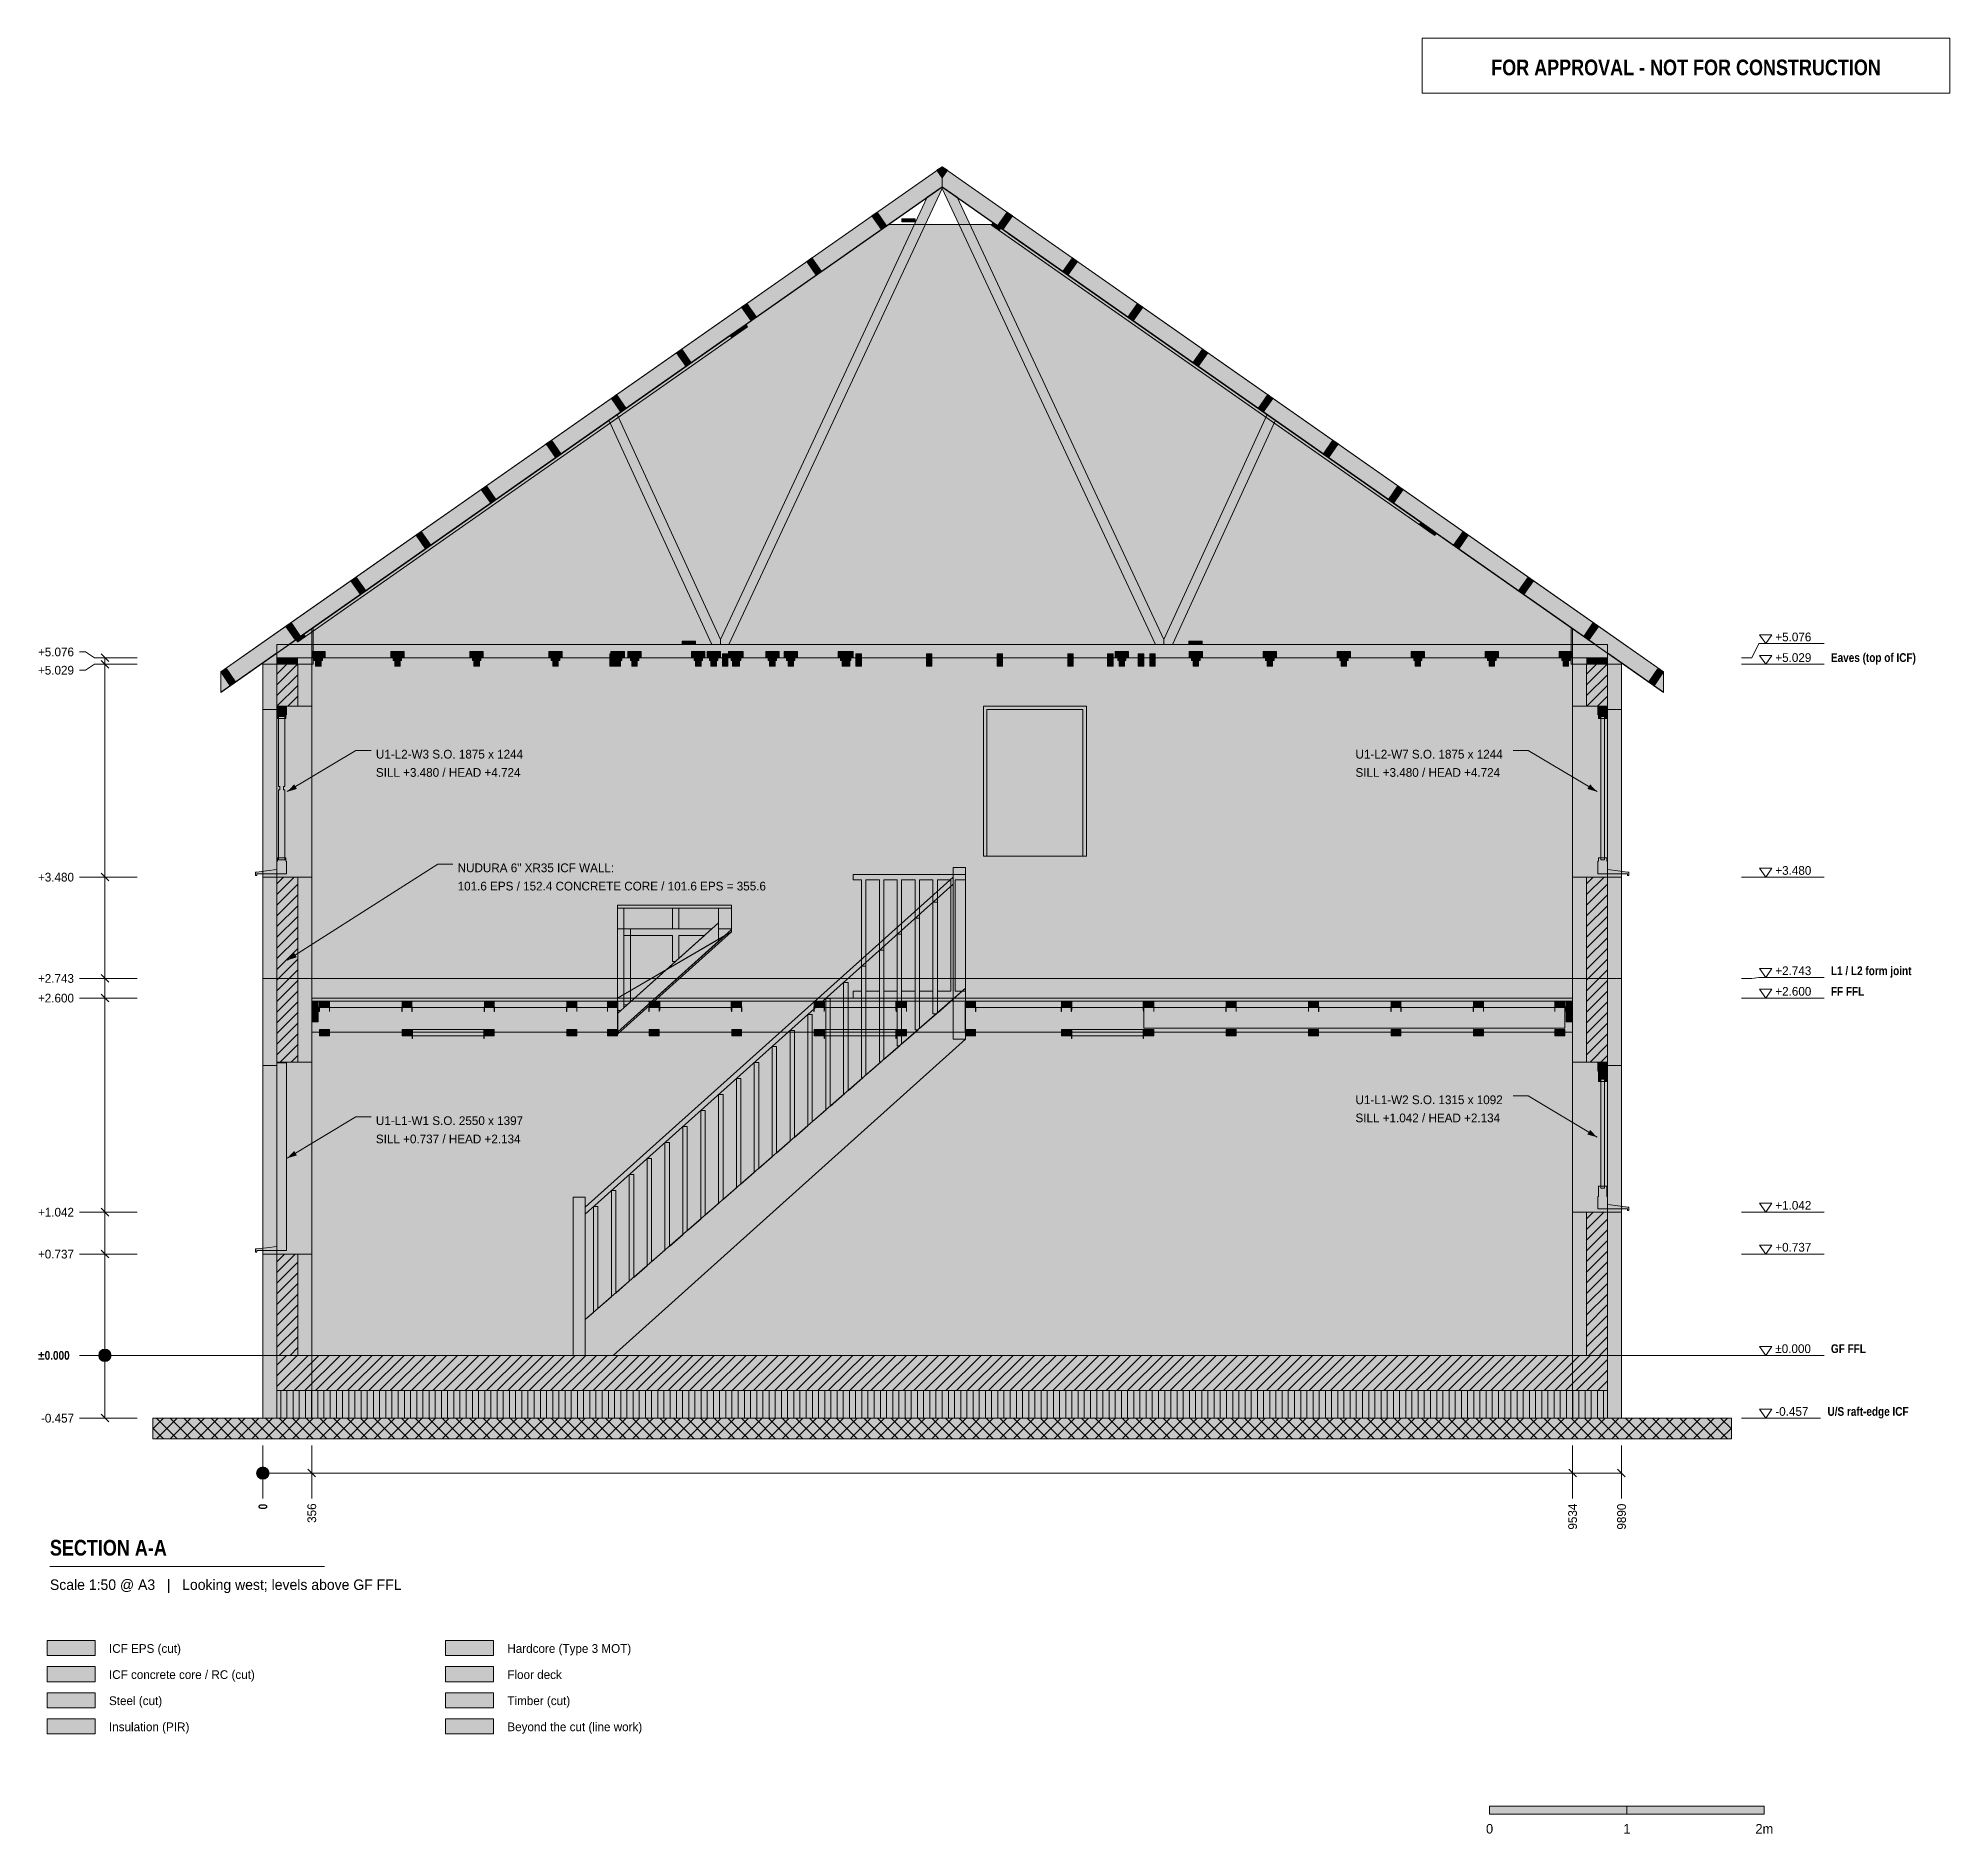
# Model space of a CAD drawing. Header units: millimetres. Extents: x -1635 to 12280, y -3481 to 9585.
import ezdxf
from ezdxf.enums import TextEntityAlignment as Align

# ---------------------------------------------------------------- set-up
doc = ezdxf.new("R2010")
doc.units = ezdxf.units.MM
doc.linetypes.add('DASHED', pattern=[1.524, 1.27, -0.254])
for name, color, linetype in [('FILL-C_BDBDBF', 7, 'Continuous'), ('FILL-C_CCB294', 7, 'Continuous'), ('FILL-EPS', 7, 'Continuous'), ('FILL-INK', 7, 'Continuous'), ('FILL-LIGHT', 7, 'Continuous'), ('FILL-MASONRY_FILL', 7, 'Continuous'), ('FILL-STEEL', 7, 'Continuous'), ('FILL-STEEL_GREY', 7, 'Continuous'), ('FILL-TIMBER', 7, 'Continuous'), ('FILL-WHITE', 7, 'Continuous'), ('LINE-C_BF9E33', 7, 'Continuous'), ('LINE-CORE', 7, 'Continuous'), ('LINE-INK', 7, 'Continuous'), ('LINE-RED', 7, 'Continuous'), ('LINE-STEEL-DASH', 7, 'DASHED'), ('LINE-STEEL_GREY', 7, 'Continuous'), ('LINE-TIMBER_DK', 7, 'Continuous'), ('TEXT-INK', 7, 'Continuous'), ('TEXT-RED', 7, 'Continuous'), ('TEXT-STEEL', 7, 'Continuous'), ('TEXT-STEEL_GREY', 7, 'Continuous')]:
    doc.layers.add(name, color=color, linetype=linetype)
doc.styles.add('OpenSansCondensed-Bold', font='OpenSansCondensed-Bold.ttf')

msp = doc.modelspace()

# ---------------------------------------------------------------- texts
at = {"layer": 'TEXT-INK'}
for s, p in [('+5.076', (-1637, 5087)), ('+5.076', (11010, 5196)), ('+5.029', (-1637, 4954)), ('+5.029', (11010, 5046)), ('U1-L2-W3 S.O. 1875 x 1244', (823, 4343)), ('U1-L2-W7 S.O. 1875 x 1244', (7954, 4343)), ('SILL +3.480 / HEAD +4.724', (823, 4210)), ('SILL +3.480 / HEAD +4.724', (7954, 4210)), ('+3.480', (-1637, 3448)), ('NUDURA 6" XR35 ICF WALL:', (1418, 3516)), ('+3.480', (11010, 3497)), ('101.6 EPS / 152.4 CONCRETE CORE / 101.6 EPS = 355.6', (1418, 3383)), ('+2.743', (11010, 2767)), ('+2.743', (-1637, 2711)), ('+2.600', (11010, 2617)), ('+2.600', (-1637, 2568)), ('U1-L1-W2 S.O. 1315 x 1092', (7954, 1828)), ('U1-L1-W1 S.O. 2550 x 1397', (823, 1676)), ('SILL +1.042 / HEAD +2.134', (7954, 1696)), ('SILL +0.737 / HEAD +2.134', (823, 1543)), ('+1.042', (11010, 1060)), ('+1.042', (-1637, 1010)), ('+0.737', (-1637, 705)), ('+0.737', (11010, 755)), ('±0.000', (11010, 17)), ('-0.457', (11010, -440)), ('-0.457', (-1615, -489)), ('ICF EPS (cut)', (-1120, -2165)), ('Hardcore (Type 3 MOT)', (1780, -2165)), ('ICF concrete core / RC (cut)', (-1120, -2355)), ('Floor deck', (1780, -2355)), ('Steel (cut)', (-1120, -2545)), ('Timber (cut)', (1780, -2545)), ('Insulation (PIR)', (-1120, -2735)), ('Beyond the cut (line work)', (1780, -2735))]:
    msp.add_text(s, height=63.5, dxfattribs=at).set_placement(p)
at = {"layer": 'TEXT-INK', "style": 'OpenSansCondensed-Bold'}
for s, height, p in [('±0.000', 63.5, (-1637, -32)), ('SECTION A-A', 114.3, (-1550, -1457))]:
    msp.add_text(s, height=height, dxfattribs=at).set_placement(p)
msp.add_text('0', height=63.5, rotation=90, dxfattribs=at).set_placement((32, -1121))
at = {"layer": 'TEXT-INK'}
for s, p in [('356', (388, -1219)), ('9534', (9566, -1268)), ('9890', (9922, -1268))]:
    msp.add_text(s, height=63.5, rotation=90, dxfattribs=at).set_placement(p)
for s, p in [('0', (8930, -3480)), ('1', (9930, -3480)), ('2m', (10930, -3480))]:
    msp.add_text(s, height=69.8, dxfattribs=at).set_placement(p, align=Align.CENTER)
at = {"layer": 'TEXT-RED', "style": 'OpenSansCondensed-Bold'}
msp.add_text('FOR APPROVAL - NOT FOR CONSTRUCTION', height=114.3, dxfattribs=at).set_placement((10360, 9315), align=Align.CENTER)
at = {"layer": 'TEXT-STEEL', "style": 'OpenSansCondensed-Bold'}
for s, p in [('Eaves (top of ICF)', (11415, 5046)), ('L1 / L2 form joint', (11415, 2767)), ('FF FFL', (11415, 2617)), ('GF FFL', (11415, 17)), ('U/S raft-edge ICF', (11390, -440))]:
    msp.add_text(s, height=63.5, dxfattribs=at).set_placement(p)
at = {"layer": 'TEXT-STEEL_GREY'}
msp.add_text('Scale 1:50 @ A3   |   Looking west; levels above GF FFL', height=76.2, dxfattribs=at).set_placement((-1550, -1707))

# ---------------------------------------------------------------- hatches: boundary and pattern name
at = {"layer": 'FILL-C_BDBDBF', "true_color": 0xbdbdbf}
h = msp.add_hatch(color=256, dxfattribs=at)
h.dxf.hatch_style = 1
h.paths.add_polyline_path([(254, 5029), (254, 4725), (228, 4725), (102, 4725), (102, 5029), (105, 5029)])
h = msp.add_hatch(color=256, dxfattribs=at)
h.dxf.hatch_style = 1
h.paths.add_polyline_path([(9788, 5029), (9788, 4725), (9662, 4725), (9636, 4725), (9636, 5029), (9639, 5029)])
h = msp.add_hatch(color=256, dxfattribs=at)
h.dxf.hatch_style = 1
h.paths.add_polyline_path([(254, 3480), (254, 2134), (228, 2134), (102, 2134), (102, 3480), (226, 3480)])
h = msp.add_hatch(color=256, dxfattribs=at)
h.dxf.hatch_style = 1
h.paths.add_polyline_path([(9664, 3480), (9714, 3480), (9788, 3480), (9788, 2134), (9636, 2134), (9636, 3480), (9662, 3480)])
h = msp.add_hatch(color=256, dxfattribs=at)
h.dxf.hatch_style = 1
h.paths.add_polyline_path([(9636, 0), (9636, 1042), (9694, 1042), (9698, 1042), (9762, 1042), (9788, 1042), (9788, -457), (9788, -457), (9788, -322), (9788, 0), (9701, 0)])
h = msp.add_hatch(color=256, dxfattribs=at)
h.dxf.hatch_style = 1
h.paths.add_polyline_path([(254, 737), (254, 0), (236, 0), (102, 0), (102, 737), (227, 737)])
h = msp.add_hatch(color=256, dxfattribs=at)
h.dxf.hatch_style = 1
h.paths.add_polyline_path([(-1570, -2375), (-1220, -2375), (-1220, -2265), (-1570, -2265)])
at = {"layer": 'FILL-C_CCB294', "true_color": 0xccb294}
h = msp.add_hatch(color=256, dxfattribs=at)
h.dxf.hatch_style = 1
h.paths.add_polyline_path([(102, 5029), (102, 5062), (102, 5076), (146, 5076), (252, 5076), (252, 5043), (252, 5029), (207, 5029)])
h = msp.add_hatch(color=256, dxfattribs=at)
h.dxf.hatch_style = 1
h.paths.add_polyline_path([(102, 5029), (102, 5062), (102, 5076), (146, 5076), (252, 5076), (252, 5043), (252, 5029), (207, 5029)])
h = msp.add_hatch(color=256, dxfattribs=at)
h.dxf.hatch_style = 1
h.paths.add_polyline_path([(9638, 5029), (9638, 5062), (9638, 5076), (9683, 5076), (9788, 5076), (9788, 5043), (9788, 5029), (9744, 5029)])
h = msp.add_hatch(color=256, dxfattribs=at)
h.dxf.hatch_style = 1
h.paths.add_polyline_path([(9638, 5029), (9638, 5062), (9638, 5076), (9683, 5076), (9788, 5076), (9788, 5043), (9788, 5029), (9744, 5029)])
at = {"layer": 'FILL-EPS', "true_color": 0xccffff}
h = msp.add_hatch(color=256, dxfattribs=at)
h.dxf.hatch_style = 1
h.paths.add_polyline_path([(0, 5029), (102, 5029), (102, 4725), (101, 4725), (101, 4712), (101, 4700), (50, 4700), (0, 4700), (0, 4812), (0, 4870), (0, 4911)])
h = msp.add_hatch(color=256, dxfattribs=at)
h.dxf.hatch_style = 1
h.paths.add_polyline_path([(356, 4780), (356, 4725), (254, 4725), (254, 5029), (356, 5029)])
h = msp.add_hatch(color=256, dxfattribs=at)
h.dxf.hatch_style = 1
h.paths.add_polyline_path([(9636, 5029), (9636, 4725), (9534, 4725), (9534, 4830), (9534, 4894), (9534, 4927), (9534, 5029)])
h = msp.add_hatch(color=256, dxfattribs=at)
h.dxf.hatch_style = 1
h.paths.add_polyline_path([(9890, 4758), (9890, 4700), (9840, 4700), (9789, 4700), (9789, 4712), (9789, 4725), (9788, 4725), (9788, 5029), (9890, 5029)])
h = msp.add_hatch(color=256, dxfattribs=at)
h.dxf.hatch_style = 1
h.paths.add_polyline_path([(0, 2743), (0, 3350), (0, 3480), (50, 3480), (101, 3480), (102, 3480), (102, 2134), (101, 2134), (101, 2121), (101, 2109), (50, 2109), (0, 2109), (0, 2371), (0, 2447), (0, 2509)])
h = msp.add_hatch(color=256, dxfattribs=at)
h.dxf.hatch_style = 1
h.paths.add_polyline_path([(356, 3007), (356, 2743), (356, 2275), (356, 2134), (254, 2134), (254, 3480), (356, 3480)])
h = msp.add_hatch(color=256, dxfattribs=at)
h.dxf.hatch_style = 1
h.paths.add_polyline_path([(9534, 2743), (9534, 3347), (9534, 3480), (9636, 3480), (9636, 2134), (9629, 2134), (9534, 2134), (9534, 2266), (9534, 2419), (9534, 2550)])
h = msp.add_hatch(color=256, dxfattribs=at)
h.dxf.hatch_style = 1
h.paths.add_polyline_path([(9890, 3480), (9890, 2991), (9890, 2743), (9890, 2210), (9890, 2109), (9826, 2109), (9789, 2109), (9789, 2118), (9789, 2134), (9788, 2134), (9788, 3480), (9840, 3480)])
h = msp.add_hatch(color=256, dxfattribs=at)
h.dxf.hatch_style = 1
h.paths.add_polyline_path([(9534, 682), (9534, 1042), (9636, 1042), (9636, 0), (9534, 0)])
h = msp.add_hatch(color=256, dxfattribs=at)
h.dxf.hatch_style = 1
h.paths.add_polyline_path([(9890, 1042), (9890, 826), (9890, 0), (9890, -135), (9890, -457), (9818, -457), (9788, -457), (9788, 1042), (9853, 1042)])
h = msp.add_hatch(color=256, dxfattribs=at)
h.dxf.hatch_style = 1
h.paths.add_polyline_path([(0, 737), (50, 737), (101, 737), (102, 737), (102, 0), (102, 0), (102, -135), (102, -457), (30, -457), (0, -457), (0, -322), (0, 0), (0, 455)])
h = msp.add_hatch(color=256, dxfattribs=at)
h.dxf.hatch_style = 1
h.paths.add_polyline_path([(356, 429), (356, 0), (254, 0), (254, 737), (356, 737)])
h = msp.add_hatch(color=256, dxfattribs=at)
h.dxf.hatch_style = 1
h.paths.add_polyline_path([(-1570, -2185), (-1220, -2185), (-1220, -2075), (-1570, -2075)])
at = {"layer": 'FILL-INK', "true_color": 0x1a1a1f}
h = msp.add_hatch(color=256, dxfattribs=at)
h.dxf.hatch_style = 1
h.paths.add_polyline_path([(178, 4102), (228, 4155), (248, 4122)])
h = msp.add_hatch(color=256, dxfattribs=at)
h.dxf.hatch_style = 1
h.paths.add_polyline_path([(9712, 4102), (9642, 4122), (9662, 4155)])
h = msp.add_hatch(color=256, dxfattribs=at)
h.dxf.hatch_style = 1
h.paths.add_polyline_path([(178, 2875), (227, 2929), (247, 2897)])
at = {"layer": 'FILL-INK', "true_color": 0x1a1a1a}
h = msp.add_hatch(color=256, dxfattribs=at)
h.dxf.hatch_style = 1
h.paths.add_polyline_path([(413, 2502), (412, 2502), (411, 2502), (411, 2508), (411, 2537), (412, 2537), (413, 2537), (413, 2508)])
h = msp.add_hatch(color=256, dxfattribs=at)
h.dxf.hatch_style = 1
h.paths.add_polyline_path([(486, 2502), (485, 2502), (485, 2502), (485, 2508), (485, 2537), (486, 2537), (486, 2537), (486, 2508)])
h = msp.add_hatch(color=256, dxfattribs=at)
h.dxf.hatch_style = 1
h.paths.add_polyline_path([(1013, 2502), (1012, 2502), (1011, 2502), (1011, 2508), (1011, 2537), (1012, 2537), (1013, 2537), (1013, 2508)])
h = msp.add_hatch(color=256, dxfattribs=at)
h.dxf.hatch_style = 1
h.paths.add_polyline_path([(1086, 2502), (1085, 2502), (1085, 2502), (1085, 2508), (1085, 2537), (1086, 2537), (1086, 2537), (1086, 2508)])
h = msp.add_hatch(color=256, dxfattribs=at)
h.dxf.hatch_style = 1
h.paths.add_polyline_path([(1613, 2502), (1612, 2502), (1611, 2502), (1611, 2508), (1611, 2537), (1612, 2537), (1613, 2537), (1613, 2508)])
h = msp.add_hatch(color=256, dxfattribs=at)
h.dxf.hatch_style = 1
h.paths.add_polyline_path([(1686, 2502), (1685, 2502), (1685, 2502), (1685, 2508), (1685, 2537), (1686, 2537), (1686, 2537), (1686, 2508)])
h = msp.add_hatch(color=256, dxfattribs=at)
h.dxf.hatch_style = 1
h.paths.add_polyline_path([(2213, 2502), (2212, 2502), (2211, 2502), (2211, 2508), (2211, 2537), (2212, 2537), (2213, 2537), (2213, 2508)])
h = msp.add_hatch(color=256, dxfattribs=at)
h.dxf.hatch_style = 1
h.paths.add_polyline_path([(2286, 2502), (2285, 2502), (2285, 2502), (2285, 2508), (2285, 2537), (2286, 2537), (2286, 2537), (2286, 2508)])
h = msp.add_hatch(color=256, dxfattribs=at)
h.dxf.hatch_style = 1
h.paths.add_polyline_path([(2510, 2502), (2509, 2502), (2508, 2502), (2508, 2508), (2508, 2537), (2509, 2537), (2510, 2537), (2510, 2508)])
h = msp.add_hatch(color=256, dxfattribs=at)
h.dxf.hatch_style = 1
h.paths.add_polyline_path([(2583, 2502), (2582, 2502), (2581, 2502), (2581, 2508), (2581, 2537), (2583, 2537), (2583, 2537), (2583, 2508)])
h = msp.add_hatch(color=256, dxfattribs=at)
h.dxf.hatch_style = 1
h.paths.add_polyline_path([(2813, 2502), (2812, 2502), (2811, 2502), (2811, 2508), (2811, 2537), (2812, 2537), (2813, 2537), (2813, 2508)])
h = msp.add_hatch(color=256, dxfattribs=at)
h.dxf.hatch_style = 1
h.paths.add_polyline_path([(2886, 2502), (2885, 2502), (2885, 2502), (2885, 2508), (2885, 2537), (2886, 2537), (2886, 2537), (2886, 2508)])
h = msp.add_hatch(color=256, dxfattribs=at)
h.dxf.hatch_style = 1
h.paths.add_polyline_path([(3413, 2502), (3412, 2502), (3411, 2502), (3411, 2508), (3411, 2537), (3412, 2537), (3413, 2537), (3413, 2508)])
h = msp.add_hatch(color=256, dxfattribs=at)
h.dxf.hatch_style = 1
h.paths.add_polyline_path([(3486, 2502), (3485, 2502), (3485, 2502), (3485, 2508), (3485, 2537), (3486, 2537), (3486, 2537), (3486, 2508)])
h = msp.add_hatch(color=256, dxfattribs=at)
h.dxf.hatch_style = 1
h.paths.add_polyline_path([(4013, 2502), (4012, 2502), (4011, 2502), (4011, 2508), (4011, 2537), (4012, 2537), (4013, 2537), (4013, 2508)])
h = msp.add_hatch(color=256, dxfattribs=at)
h.dxf.hatch_style = 1
h.paths.add_polyline_path([(4085, 2502), (4085, 2502), (4085, 2508), (4085, 2537), (4086, 2537), (4086, 2537), (4086, 2508), (4086, 2502)])
h = msp.add_hatch(color=256, dxfattribs=at)
h.dxf.hatch_style = 1
h.paths.add_polyline_path([(4612, 2502), (4611, 2502), (4611, 2508), (4611, 2537), (4612, 2537), (4613, 2537), (4613, 2508), (4613, 2502)])
h = msp.add_hatch(color=256, dxfattribs=at)
h.dxf.hatch_style = 1
h.paths.add_polyline_path([(4686, 2502), (4685, 2502), (4685, 2502), (4685, 2508), (4685, 2537), (4686, 2537), (4686, 2537), (4686, 2508)])
h = msp.add_hatch(color=256, dxfattribs=at)
h.dxf.hatch_style = 1
h.paths.add_polyline_path([(5115, 2502), (5115, 2502), (5114, 2502), (5114, 2508), (5114, 2537), (5115, 2537), (5115, 2537), (5115, 2508)])
h = msp.add_hatch(color=256, dxfattribs=at)
h.dxf.hatch_style = 1
h.paths.add_polyline_path([(5189, 2502), (5188, 2502), (5188, 2502), (5188, 2508), (5188, 2537), (5189, 2537), (5189, 2537), (5189, 2508)])
h = msp.add_hatch(color=256, dxfattribs=at)
h.dxf.hatch_style = 1
h.paths.add_polyline_path([(5813, 2502), (5812, 2502), (5811, 2502), (5811, 2508), (5811, 2537), (5812, 2537), (5813, 2537), (5813, 2508)])
h = msp.add_hatch(color=256, dxfattribs=at)
h.dxf.hatch_style = 1
h.paths.add_polyline_path([(5886, 2502), (5885, 2502), (5885, 2502), (5885, 2508), (5885, 2537), (5886, 2537), (5886, 2537), (5886, 2508)])
h = msp.add_hatch(color=256, dxfattribs=at)
h.dxf.hatch_style = 1
h.paths.add_polyline_path([(6413, 2503), (6412, 2503), (6411, 2503), (6411, 2509), (6411, 2539), (6412, 2539), (6413, 2539), (6413, 2509)])
h = msp.add_hatch(color=256, dxfattribs=at)
h.dxf.hatch_style = 1
h.paths.add_polyline_path([(6486, 2503), (6486, 2503), (6485, 2503), (6485, 2509), (6485, 2539), (6485, 2539), (6486, 2539), (6486, 2509)])
h = msp.add_hatch(color=256, dxfattribs=at)
h.dxf.hatch_style = 1
h.paths.add_polyline_path([(7013, 2503), (7012, 2503), (7011, 2503), (7011, 2509), (7011, 2539), (7012, 2539), (7013, 2539), (7013, 2509)])
h = msp.add_hatch(color=256, dxfattribs=at)
h.dxf.hatch_style = 1
h.paths.add_polyline_path([(7086, 2503), (7086, 2503), (7085, 2503), (7085, 2509), (7085, 2539), (7085, 2539), (7086, 2539), (7086, 2509)])
h = msp.add_hatch(color=256, dxfattribs=at)
h.dxf.hatch_style = 1
h.paths.add_polyline_path([(7613, 2503), (7612, 2503), (7611, 2503), (7611, 2509), (7611, 2539), (7612, 2539), (7613, 2539), (7613, 2509)])
h = msp.add_hatch(color=256, dxfattribs=at)
h.dxf.hatch_style = 1
h.paths.add_polyline_path([(7686, 2503), (7686, 2503), (7685, 2503), (7685, 2509), (7685, 2539), (7685, 2539), (7686, 2539), (7686, 2509)])
h = msp.add_hatch(color=256, dxfattribs=at)
h.dxf.hatch_style = 1
h.paths.add_polyline_path([(8213, 2503), (8212, 2503), (8211, 2503), (8211, 2509), (8211, 2539), (8212, 2539), (8213, 2539), (8213, 2509)])
h = msp.add_hatch(color=256, dxfattribs=at)
h.dxf.hatch_style = 1
h.paths.add_polyline_path([(8286, 2503), (8286, 2503), (8285, 2503), (8285, 2509), (8285, 2539), (8285, 2539), (8286, 2539), (8286, 2509)])
h = msp.add_hatch(color=256, dxfattribs=at)
h.dxf.hatch_style = 1
h.paths.add_polyline_path([(8813, 2503), (8812, 2503), (8811, 2503), (8811, 2509), (8811, 2539), (8812, 2539), (8813, 2539), (8813, 2509)])
h = msp.add_hatch(color=256, dxfattribs=at)
h.dxf.hatch_style = 1
h.paths.add_polyline_path([(8886, 2503), (8886, 2503), (8885, 2503), (8885, 2509), (8885, 2539), (8885, 2539), (8886, 2539), (8886, 2509)])
h = msp.add_hatch(color=256, dxfattribs=at)
h.dxf.hatch_style = 1
h.paths.add_polyline_path([(9405, 2503), (9404, 2503), (9404, 2509), (9404, 2539), (9404, 2539), (9405, 2539), (9405, 2509), (9405, 2503)])
h = msp.add_hatch(color=256, dxfattribs=at)
h.dxf.hatch_style = 1
h.paths.add_polyline_path([(9478, 2503), (9477, 2503), (9477, 2509), (9477, 2539), (9478, 2539), (9479, 2539), (9479, 2509), (9479, 2503)])
at = {"layer": 'FILL-INK', "true_color": 0x1a1a1f}
h = msp.add_hatch(color=256, dxfattribs=at)
h.dxf.hatch_style = 1
h.paths.add_polyline_path([(9712, 1588), (9642, 1607), (9662, 1640)])
h = msp.add_hatch(color=256, dxfattribs=at)
h.dxf.hatch_style = 1
h.paths.add_polyline_path([(178, 1435), (228, 1488), (248, 1455)])
at = {"layer": 'FILL-INK', "true_color": 0x14141a}
h = msp.add_hatch(color=256, dxfattribs=at)
h.dxf.hatch_style = 1
h.paths.add_polyline_path([(8930, -3340), (9930, -3340), (9930, -3280), (8930, -3280)])
at = {"layer": 'FILL-LIGHT', "true_color": 0xcccccf}
h = msp.add_hatch(color=256, dxfattribs=at)
h.dxf.hatch_style = 1
h.paths.add_polyline_path([(6780, -257), (102, -257), (102, -80), (102, 0), (3110, 0), (9788, 0), (9788, -177), (9788, -257)])
at = {"layer": 'FILL-MASONRY_FILL', "true_color": 0xe0d9cc}
h = msp.add_hatch(color=256, dxfattribs=at)
h.dxf.hatch_style = 1
h.paths.add_polyline_path([(6651, -607), (-800, -607), (-800, -510), (-800, -457), (3239, -457), (10690, -457), (10690, -554), (10690, -607)])
h = msp.add_hatch(color=256, dxfattribs=at)
h.dxf.hatch_style = 1
h.paths.add_polyline_path([(1330, -2185), (1680, -2185), (1680, -2075), (1330, -2075)])
at = {"layer": 'FILL-STEEL', "true_color": 0x0d2973}
h = msp.add_hatch(color=256, dxfattribs=at)
h.dxf.hatch_style = 1
h.paths.add_polyline_path([(-1570, -2565), (-1220, -2565), (-1220, -2455), (-1570, -2455)])
at = {"layer": 'FILL-STEEL_GREY', "true_color": 0x737378}
h = msp.add_hatch(color=256, dxfattribs=at)
h.dxf.hatch_style = 1
h.paths.add_polyline_path([(356, 2580), (356, 2600), (1451, 2600), (1556, 2600), (3746, 2600), (3956, 2600), (6146, 2600), (6356, 2600), (8546, 2600), (8756, 2600), (9466, 2600), (9534, 2600), (9534, 2598), (9534, 2578), (8824, 2578), (8756, 2578), (6565, 2578), (6356, 2578), (4165, 2578), (3956, 2578), (1765, 2578), (1556, 2578), (460, 2578), (356, 2578)])
h = msp.add_hatch(color=256, dxfattribs=at)
h.dxf.hatch_style = 1
h.paths.add_polyline_path([(1330, -2375), (1680, -2375), (1680, -2265), (1330, -2265)])
at = {"layer": 'FILL-TIMBER', "true_color": 0xedd6a8}
h = msp.add_hatch(color=256, dxfattribs=at)
h.dxf.hatch_style = 1
h.paths.add_polyline_path([(4722, 8248), (4652, 8248), (4652, 8264), (4652, 8270), (4678, 8270), (4748, 8270), (4748, 8254), (4748, 8248)])
h = msp.add_hatch(color=256, dxfattribs=at)
h.dxf.hatch_style = 1
h.paths.add_polyline_path([(3499, 7464), (3414, 7405), (3405, 7418), (3402, 7423), (3487, 7482), (3515, 7502), (3518, 7498), (3528, 7484)])
h = msp.add_hatch(color=256, dxfattribs=at)
h.dxf.hatch_style = 1
h.paths.add_polyline_path([(8502, 5986), (8418, 6045), (8422, 6050), (8431, 6063), (8514, 6004), (8544, 5983), (8535, 5970), (8531, 5965)])
h = msp.add_hatch(color=256, dxfattribs=at)
h.dxf.hatch_style = 1
h.paths.add_polyline_path([(3123, 5174), (3052, 5174), (3052, 5190), (3052, 5196), (3078, 5196), (3149, 5196), (3149, 5179), (3149, 5174)])
h = msp.add_hatch(color=256, dxfattribs=at)
h.dxf.hatch_style = 1
h.paths.add_polyline_path([(6812, 5174), (6741, 5174), (6741, 5190), (6741, 5196), (6767, 5196), (6838, 5196), (6838, 5179), (6838, 5174)])
h = msp.add_hatch(color=256, dxfattribs=at)
h.dxf.hatch_style = 1
h.paths.add_polyline_path([(159, 4648), (155, 4648), (151, 4648), (137, 4648), (123, 4648), (119, 4648), (115, 4648), (115, 4635), (106, 4635), (106, 4647), (106, 4660), (102, 4660), (102, 4690), (102, 4720), (137, 4720), (172, 4720), (172, 4690), (172, 4660), (168, 4660), (168, 4647), (168, 4635), (159, 4635)])
h = msp.add_hatch(color=256, dxfattribs=at)
h.dxf.hatch_style = 1
h.paths.add_polyline_path([(115, 4115), (119, 4115), (123, 4115), (123, 4117), (123, 4128), (123, 4128), (123, 4140), (119, 4140), (115, 4140), (115, 4635), (123, 4635), (137, 4635), (151, 4635), (159, 4635), (159, 4140), (155, 4140), (151, 4140), (151, 4138), (151, 4128), (151, 4127), (151, 4115), (155, 4115), (159, 4115), (159, 3620), (151, 3620), (137, 3620), (123, 3620), (115, 3620)])
h = msp.add_hatch(color=256, dxfattribs=at)
h.dxf.hatch_style = 1
h.paths.add_polyline_path([(9722, 4635), (9722, 4647), (9722, 4660), (9718, 4660), (9718, 4690), (9718, 4720), (9753, 4720), (9788, 4720), (9788, 4690), (9788, 4660), (9784, 4660), (9784, 4647), (9784, 4635), (9767, 4635), (9767, 4648), (9753, 4648), (9739, 4648), (9739, 4635)])
h = msp.add_hatch(color=256, dxfattribs=at)
h.dxf.hatch_style = 1
h.paths.add_polyline_path([(9753, 3620), (9739, 3620), (9739, 4129), (9739, 4635), (9753, 4635), (9767, 4635), (9767, 4126), (9767, 3620)])
h = msp.add_hatch(color=256, dxfattribs=at)
h.dxf.hatch_style = 1
h.paths.add_polyline_path([(-48, 3493), (-53, 3493), (-53, 3505), (-53, 3517), (-50, 3517), (-47, 3517), (27, 3526), (102, 3535), (102, 3565), (102, 3595), (106, 3595), (106, 3608), (106, 3620), (115, 3620), (115, 3607), (119, 3607), (123, 3607), (137, 3607), (151, 3607), (155, 3607), (159, 3607), (159, 3620), (168, 3620), (168, 3608), (168, 3595), (172, 3595), (172, 3565), (172, 3535), (172, 3520), (172, 3505), (64, 3505), (-43, 3505), (-43, 3499), (-43, 3493)])
h = msp.add_hatch(color=256, dxfattribs=at)
h.dxf.hatch_style = 1
h.paths.add_polyline_path([(9722, 3595), (9722, 3608), (9722, 3620), (9739, 3620), (9739, 3607), (9753, 3607), (9767, 3607), (9767, 3620), (9784, 3620), (9784, 3608), (9784, 3595), (9788, 3595), (9788, 3565), (9788, 3535), (9863, 3526), (9937, 3517), (9940, 3517), (9943, 3517), (9943, 3505), (9943, 3493), (9938, 3493), (9933, 3493), (9933, 3499), (9933, 3505), (9826, 3505), (9718, 3505), (9718, 3520), (9718, 3535), (9718, 3565), (9718, 3595)])
h = msp.add_hatch(color=256, dxfattribs=at)
h.dxf.hatch_style = 1
h.paths.add_polyline_path([(403, 2472), (403, 2428), (389, 2428), (356, 2428), (356, 2534), (356, 2578), (369, 2578), (403, 2578)])
h = msp.add_hatch(color=256, dxfattribs=at)
h.dxf.hatch_style = 1
h.paths.add_polyline_path([(485, 2578), (485, 2554), (485, 2531), (449, 2531), (413, 2531), (413, 2555), (413, 2578), (448, 2578)])
h = msp.add_hatch(color=256, dxfattribs=at)
h.dxf.hatch_style = 1
h.paths.add_polyline_path([(1085, 2578), (1085, 2554), (1085, 2531), (1049, 2531), (1013, 2531), (1013, 2555), (1013, 2578), (1048, 2578)])
h = msp.add_hatch(color=256, dxfattribs=at)
h.dxf.hatch_style = 1
h.paths.add_polyline_path([(1685, 2578), (1685, 2554), (1685, 2531), (1649, 2531), (1613, 2531), (1613, 2555), (1613, 2578), (1648, 2578)])
h = msp.add_hatch(color=256, dxfattribs=at)
h.dxf.hatch_style = 1
h.paths.add_polyline_path([(2285, 2578), (2285, 2554), (2285, 2531), (2249, 2531), (2213, 2531), (2213, 2555), (2213, 2578), (2248, 2578)])
h = msp.add_hatch(color=256, dxfattribs=at)
h.dxf.hatch_style = 1
h.paths.add_polyline_path([(2581, 2578), (2581, 2554), (2581, 2531), (2546, 2531), (2510, 2531), (2510, 2555), (2510, 2578), (2545, 2578)])
h = msp.add_hatch(color=256, dxfattribs=at)
h.dxf.hatch_style = 1
h.paths.add_polyline_path([(2885, 2578), (2885, 2554), (2885, 2531), (2849, 2531), (2813, 2531), (2813, 2555), (2813, 2578), (2848, 2578)])
h = msp.add_hatch(color=256, dxfattribs=at)
h.dxf.hatch_style = 1
h.paths.add_polyline_path([(3485, 2578), (3485, 2554), (3485, 2531), (3449, 2531), (3413, 2531), (3413, 2555), (3413, 2578), (3448, 2578)])
h = msp.add_hatch(color=256, dxfattribs=at)
h.dxf.hatch_style = 1
h.paths.add_polyline_path([(4085, 2554), (4085, 2531), (4049, 2531), (4013, 2531), (4013, 2555), (4013, 2578), (4048, 2578), (4085, 2578)])
h = msp.add_hatch(color=256, dxfattribs=at)
h.dxf.hatch_style = 1
h.paths.add_polyline_path([(4685, 2554), (4685, 2531), (4649, 2531), (4613, 2531), (4613, 2555), (4613, 2578), (4648, 2578), (4685, 2578)])
h = msp.add_hatch(color=256, dxfattribs=at)
h.dxf.hatch_style = 1
h.paths.add_polyline_path([(5188, 2578), (5188, 2554), (5188, 2531), (5152, 2531), (5115, 2531), (5115, 2555), (5115, 2578), (5151, 2578)])
h = msp.add_hatch(color=256, dxfattribs=at)
h.dxf.hatch_style = 1
h.paths.add_polyline_path([(5885, 2578), (5885, 2554), (5885, 2531), (5849, 2531), (5813, 2531), (5813, 2555), (5813, 2578), (5848, 2578)])
h = msp.add_hatch(color=256, dxfattribs=at)
h.dxf.hatch_style = 1
h.paths.add_polyline_path([(6485, 2578), (6485, 2545), (6485, 2531), (6463, 2531), (6413, 2531), (6413, 2564), (6413, 2578), (6434, 2578)])
h = msp.add_hatch(color=256, dxfattribs=at)
h.dxf.hatch_style = 1
h.paths.add_polyline_path([(7085, 2578), (7085, 2545), (7085, 2531), (7063, 2531), (7013, 2531), (7013, 2564), (7013, 2578), (7034, 2578)])
h = msp.add_hatch(color=256, dxfattribs=at)
h.dxf.hatch_style = 1
h.paths.add_polyline_path([(7685, 2578), (7685, 2545), (7685, 2531), (7663, 2531), (7613, 2531), (7613, 2564), (7613, 2578), (7634, 2578)])
h = msp.add_hatch(color=256, dxfattribs=at)
h.dxf.hatch_style = 1
h.paths.add_polyline_path([(8285, 2578), (8285, 2545), (8285, 2531), (8263, 2531), (8213, 2531), (8213, 2564), (8213, 2578), (8234, 2578)])
h = msp.add_hatch(color=256, dxfattribs=at)
h.dxf.hatch_style = 1
h.paths.add_polyline_path([(8885, 2545), (8885, 2531), (8863, 2531), (8813, 2531), (8813, 2564), (8813, 2578), (8834, 2578), (8885, 2578)])
h = msp.add_hatch(color=256, dxfattribs=at)
h.dxf.hatch_style = 1
h.paths.add_polyline_path([(9477, 2545), (9477, 2531), (9456, 2531), (9405, 2531), (9405, 2564), (9405, 2578), (9427, 2578), (9477, 2578)])
h = msp.add_hatch(color=256, dxfattribs=at)
h.dxf.hatch_style = 1
h.paths.add_polyline_path([(9534, 2578), (9534, 2472), (9534, 2428), (9521, 2428), (9487, 2428), (9487, 2534), (9487, 2578), (9501, 2578)])
h = msp.add_hatch(color=256, dxfattribs=at)
h.dxf.hatch_style = 1
h.paths.add_polyline_path([(485, 2372), (485, 2348), (485, 2325), (450, 2325), (413, 2325), (413, 2349), (413, 2372), (447, 2372)])
h = msp.add_hatch(color=256, dxfattribs=at)
h.dxf.hatch_style = 1
h.paths.add_polyline_path([(1085, 2372), (1085, 2348), (1085, 2325), (1050, 2325), (1013, 2325), (1013, 2349), (1013, 2372), (1047, 2372)])
h = msp.add_hatch(color=256, dxfattribs=at)
h.dxf.hatch_style = 1
h.paths.add_polyline_path([(1685, 2372), (1685, 2348), (1685, 2325), (1650, 2325), (1613, 2325), (1613, 2349), (1613, 2372), (1647, 2372)])
h = msp.add_hatch(color=256, dxfattribs=at)
h.dxf.hatch_style = 1
h.paths.add_polyline_path([(2285, 2372), (2285, 2348), (2285, 2325), (2250, 2325), (2213, 2325), (2213, 2349), (2213, 2372), (2247, 2372)])
h = msp.add_hatch(color=256, dxfattribs=at)
h.dxf.hatch_style = 1
h.paths.add_polyline_path([(2581, 2372), (2581, 2348), (2581, 2325), (2547, 2325), (2510, 2325), (2510, 2349), (2510, 2372), (2544, 2372)])
h = msp.add_hatch(color=256, dxfattribs=at)
h.dxf.hatch_style = 1
h.paths.add_polyline_path([(2885, 2372), (2885, 2348), (2885, 2325), (2850, 2325), (2813, 2325), (2813, 2349), (2813, 2372), (2847, 2372)])
h = msp.add_hatch(color=256, dxfattribs=at)
h.dxf.hatch_style = 1
h.paths.add_polyline_path([(3485, 2372), (3485, 2348), (3485, 2325), (3450, 2325), (3413, 2325), (3413, 2349), (3413, 2372), (3447, 2372)])
h = msp.add_hatch(color=256, dxfattribs=at)
h.dxf.hatch_style = 1
h.paths.add_polyline_path([(4085, 2348), (4085, 2325), (4050, 2325), (4013, 2325), (4013, 2349), (4013, 2372), (4047, 2372), (4085, 2372)])
h = msp.add_hatch(color=256, dxfattribs=at)
h.dxf.hatch_style = 1
h.paths.add_polyline_path([(4548, 2325), (4089, 2325), (4089, 2367), (4089, 2372), (4149, 2372), (4608, 2372), (4608, 2330), (4608, 2325)])
h = msp.add_hatch(color=256, dxfattribs=at)
h.dxf.hatch_style = 1
h.paths.add_polyline_path([(4685, 2372), (4685, 2348), (4685, 2325), (4650, 2325), (4613, 2325), (4613, 2349), (4613, 2372), (4647, 2372)])
h = msp.add_hatch(color=256, dxfattribs=at)
h.dxf.hatch_style = 1
h.paths.add_polyline_path([(5188, 2372), (5188, 2348), (5188, 2325), (5153, 2325), (5115, 2325), (5115, 2349), (5115, 2372), (5150, 2372)])
h = msp.add_hatch(color=256, dxfattribs=at)
h.dxf.hatch_style = 1
h.paths.add_polyline_path([(5885, 2372), (5885, 2348), (5885, 2325), (5850, 2325), (5813, 2325), (5813, 2349), (5813, 2372), (5847, 2372)])
h = msp.add_hatch(color=256, dxfattribs=at)
h.dxf.hatch_style = 1
h.paths.add_polyline_path([(6485, 2372), (6485, 2339), (6485, 2325), (6464, 2325), (6413, 2325), (6413, 2358), (6413, 2372), (6434, 2372)])
h = msp.add_hatch(color=256, dxfattribs=at)
h.dxf.hatch_style = 1
h.paths.add_polyline_path([(7085, 2372), (7085, 2339), (7085, 2325), (7064, 2325), (7013, 2325), (7013, 2358), (7013, 2372), (7034, 2372)])
h = msp.add_hatch(color=256, dxfattribs=at)
h.dxf.hatch_style = 1
h.paths.add_polyline_path([(7685, 2372), (7685, 2339), (7685, 2325), (7664, 2325), (7613, 2325), (7613, 2358), (7613, 2372), (7634, 2372)])
h = msp.add_hatch(color=256, dxfattribs=at)
h.dxf.hatch_style = 1
h.paths.add_polyline_path([(8285, 2372), (8285, 2339), (8285, 2325), (8264, 2325), (8213, 2325), (8213, 2358), (8213, 2372), (8234, 2372)])
h = msp.add_hatch(color=256, dxfattribs=at)
h.dxf.hatch_style = 1
h.paths.add_polyline_path([(8885, 2339), (8885, 2325), (8864, 2325), (8813, 2325), (8813, 2358), (8813, 2372), (8834, 2372), (8885, 2372)])
h = msp.add_hatch(color=256, dxfattribs=at)
h.dxf.hatch_style = 1
h.paths.add_polyline_path([(9477, 2339), (9477, 2325), (9456, 2325), (9405, 2325), (9405, 2358), (9405, 2372), (9426, 2372), (9477, 2372)])
h = msp.add_hatch(color=256, dxfattribs=at)
h.dxf.hatch_style = 1
h.paths.add_polyline_path([(-43, 750), (-48, 750), (-53, 750), (-53, 762), (-53, 774), (-50, 774), (-47, 774), (27, 783), (102, 792), (102, 822), (102, 852), (102, 1464), (102, 2069), (102, 2099), (102, 2129), (137, 2129), (172, 2129), (172, 2099), (172, 2069), (172, 1457), (172, 852), (172, 822), (172, 792), (172, 777), (172, 762), (64, 762), (-43, 762), (-43, 756)])
h = msp.add_hatch(color=256, dxfattribs=at)
h.dxf.hatch_style = 1
h.paths.add_polyline_path([(9722, 1994), (9722, 2052), (9722, 2069), (9718, 2069), (9718, 2091), (9718, 2129), (9762, 2129), (9788, 2129), (9788, 2107), (9788, 2069), (9784, 2069), (9784, 2011), (9784, 1994), (9770, 1994), (9767, 1994), (9767, 2009), (9743, 2009), (9739, 2009), (9739, 1994)])
h = msp.add_hatch(color=256, dxfattribs=at)
h.dxf.hatch_style = 1
h.paths.add_polyline_path([(9739, 1232), (9739, 1888), (9739, 1994), (9767, 1994), (9767, 1338), (9767, 1232)])
h = msp.add_hatch(color=256, dxfattribs=at)
h.dxf.hatch_style = 1
h.paths.add_polyline_path([(9722, 1157), (9722, 1215), (9722, 1232), (9736, 1232), (9739, 1232), (9739, 1217), (9763, 1217), (9767, 1217), (9767, 1232), (9784, 1232), (9784, 1174), (9784, 1157), (9788, 1157), (9788, 1135), (9788, 1097), (9882, 1085), (9937, 1079), (9941, 1079), (9943, 1079), (9943, 1070), (9943, 1055), (9937, 1055), (9933, 1055), (9933, 1059), (9933, 1067), (9797, 1067), (9718, 1067), (9718, 1078), (9718, 1097), (9718, 1119), (9718, 1157)])
at = {"layer": 'FILL-TIMBER', "true_color": 0xfced9e}
h = msp.add_hatch(color=256, dxfattribs=at)
h.dxf.hatch_style = 1
h.paths.add_polyline_path([(9788, -457), (6780, -457), (102, -457), (102, -388), (102, -357), (102, -288), (102, -257), (3110, -257), (9788, -257), (9788, -326), (9788, -357), (9788, -426)])
at = {"layer": 'FILL-TIMBER', "true_color": 0xedd6a8}
h = msp.add_hatch(color=256, dxfattribs=at)
h.dxf.hatch_style = 1
h.paths.add_polyline_path([(1330, -2565), (1680, -2565), (1680, -2455), (1330, -2455)])
at = {"layer": 'FILL-TIMBER', "true_color": 0xfced9e}
h = msp.add_hatch(color=256, dxfattribs=at)
h.dxf.hatch_style = 1
h.paths.add_polyline_path([(-1570, -2755), (-1220, -2755), (-1220, -2645), (-1570, -2645)])
at = {"layer": 'FILL-WHITE', "true_color": 0xffffff}
h = msp.add_hatch(color=256, dxfattribs=at)
h.dxf.hatch_style = 1
h.paths.add_polyline_path([(-307, 4973), (-307, 4973), (-307, 4973), (4945, 8650), (4945, 8502), (4945, 8502), (4945, 8502), (4945, 8502), (-307, 4824), (-307, 4973), (-307, 4973)])
h = msp.add_hatch(color=256, dxfattribs=at)
h.dxf.hatch_style = 1
h.paths.add_polyline_path([(-307, 4824), (-307, 4973), (4945, 8650), (4945, 8650), (4945, 8650), (4945, 8650), (4945, 8502), (-307, 4824), (-307, 4824)])
h = msp.add_hatch(color=256, dxfattribs=at)
h.dxf.hatch_style = 1
h.paths.add_polyline_path([(-307, 4973), (4945, 8650), (4945, 8650), (4945, 8650), (4945, 8650), (4945, 8502), (-307, 4824), (-307, 4824), (-307, 4824)])
h = msp.add_hatch(color=256, dxfattribs=at)
h.dxf.hatch_style = 1
h.paths.add_polyline_path([(-307, 4973), (-307, 4973), (-307, 4973), (4945, 8650), (4945, 8502), (4945, 8502), (4945, 8502), (4945, 8502), (-307, 4824), (-307, 4973), (-307, 4973)])
h = msp.add_hatch(color=256, dxfattribs=at)
h.dxf.hatch_style = 1
h.paths.add_polyline_path([(-307, 4973), (102, 5259), (4945, 8650), (4945, 8504), (188, 5173), (102, 5173), (102, 5113), (-307, 4826)])
h = msp.add_hatch(color=256, dxfattribs=at)
h.dxf.hatch_style = 1
h.paths.add_polyline_path([(-307, 4973), (-307, 4973), (4945, 8650), (4945, 8504), (188, 5173), (102, 5173), (102, 5113), (102, 5113), (102, 5113), (102, 5113), (-307, 4826), (-307, 4973), (-307, 4973)])
h = msp.add_hatch(color=256, dxfattribs=at)
h.dxf.hatch_style = 1
h.paths.add_polyline_path([(-307, 4973), (102, 5259), (4945, 8650), (4945, 8504), (188, 5173), (102, 5173), (102, 5113), (-307, 4826)])
h = msp.add_hatch(color=256, dxfattribs=at)
h.dxf.hatch_style = 1
h.paths.add_polyline_path([(-307, 4973), (-307, 4973), (4945, 8650), (4945, 8504), (188, 5173), (102, 5173), (102, 5113), (102, 5113), (102, 5113), (102, 5113), (-307, 4826), (-307, 4973), (-307, 4973)])
h = msp.add_hatch(color=256, dxfattribs=at)
h.dxf.hatch_style = 1
h.paths.add_polyline_path([(-307, 4973), (102, 5259), (4945, 8650), (4945, 8504), (188, 5173), (102, 5173), (102, 5113), (-307, 4826)])
h = msp.add_hatch(color=256, dxfattribs=at)
h.dxf.hatch_style = 1
h.paths.add_polyline_path([(-307, 4973), (-307, 4973), (4945, 8650), (4945, 8504), (188, 5173), (102, 5173), (102, 5113), (102, 5113), (102, 5113), (102, 5113), (-307, 4826), (-307, 4973), (-307, 4973)])
h = msp.add_hatch(color=256, dxfattribs=at)
h.dxf.hatch_style = 1
h.paths.add_polyline_path([(-307, 4973), (102, 5259), (4945, 8650), (4945, 8504), (188, 5173), (102, 5173), (102, 5113), (-307, 4826)])
h = msp.add_hatch(color=256, dxfattribs=at)
h.dxf.hatch_style = 1
h.paths.add_polyline_path([(-307, 4973), (-307, 4973), (4945, 8650), (4945, 8504), (188, 5173), (102, 5173), (102, 5113), (102, 5113), (102, 5113), (102, 5113), (-307, 4826), (-307, 4973), (-307, 4973)])
h = msp.add_hatch(color=256, dxfattribs=at)
h.dxf.hatch_style = 1
h.paths.add_polyline_path([(-307, 4973), (102, 5259), (4945, 8650), (4945, 8504), (188, 5173), (102, 5173), (102, 5113), (-307, 4826)])
h = msp.add_hatch(color=256, dxfattribs=at)
h.dxf.hatch_style = 1
h.paths.add_polyline_path([(-307, 4973), (-307, 4973), (4945, 8650), (4945, 8504), (188, 5173), (102, 5173), (102, 5113), (102, 5113), (102, 5113), (102, 5113), (-307, 4826), (-307, 4973), (-307, 4973)])
h = msp.add_hatch(color=256, dxfattribs=at)
h.dxf.hatch_style = 1
h.paths.add_polyline_path([(-307, 4973), (102, 5259), (4945, 8650), (4945, 8504), (188, 5173), (102, 5173), (102, 5113), (-307, 4826)])
h = msp.add_hatch(color=256, dxfattribs=at)
h.dxf.hatch_style = 1
h.paths.add_polyline_path([(-307, 4973), (-307, 4973), (4945, 8650), (4945, 8504), (188, 5173), (102, 5173), (102, 5113), (102, 5113), (102, 5113), (102, 5113), (-307, 4826), (-307, 4973), (-307, 4973)])
h = msp.add_hatch(color=256, dxfattribs=at)
h.dxf.hatch_style = 1
h.paths.add_polyline_path([(-307, 4973), (102, 5259), (4945, 8650), (4945, 8504), (188, 5173), (102, 5173), (102, 5113), (-307, 4826)])
h = msp.add_hatch(color=256, dxfattribs=at)
h.dxf.hatch_style = 1
h.paths.add_polyline_path([(-307, 4973), (-307, 4973), (4945, 8650), (4945, 8504), (188, 5173), (102, 5173), (102, 5113), (102, 5113), (102, 5113), (102, 5113), (-307, 4826), (-307, 4973), (-307, 4973)])
h = msp.add_hatch(color=256, dxfattribs=at)
h.dxf.hatch_style = 1
h.paths.add_polyline_path([(4906, 8624), (4945, 8650), (4945, 8569)])
h = msp.add_hatch(color=256, dxfattribs=at)
h.dxf.hatch_style = 1
h.paths.add_polyline_path([(4945, 8569), (4906, 8624), (4945, 8650)])
h = msp.add_hatch(color=256, dxfattribs=at)
h.dxf.hatch_style = 1
h.paths.add_polyline_path([(4945, 8650), (4945, 8650), (9788, 5259), (9788, 5259), (9788, 5259), (10197, 4973), (10197, 4973), (10197, 4973), (10197, 4826), (10197, 4826), (10197, 4826), (10197, 4826), (9788, 5113), (9788, 5173), (9702, 5173), (9702, 5173), (4945, 8504), (4945, 8650), (4944, 8651)])
h = msp.add_hatch(color=256, dxfattribs=at)
h.dxf.hatch_style = 1
h.paths.add_polyline_path([(4945, 8650), (4945, 8650), (9788, 5259), (9788, 5259), (9788, 5259), (10197, 4973), (10197, 4973), (10197, 4973), (10197, 4826), (10197, 4826), (10197, 4826), (10197, 4826), (9788, 5113), (9788, 5173), (9702, 5173), (9702, 5173), (4945, 8504), (4945, 8650), (4944, 8651)])
h = msp.add_hatch(color=256, dxfattribs=at)
h.dxf.hatch_style = 1
h.paths.add_polyline_path([(4945, 8650), (4945, 8650), (9788, 5259), (9788, 5259), (9788, 5259), (10197, 4973), (10197, 4973), (10197, 4973), (10197, 4826), (10197, 4826), (10197, 4826), (10197, 4826), (9788, 5113), (9788, 5173), (9702, 5173), (9702, 5173), (4945, 8504), (4945, 8650), (4944, 8651)])
h = msp.add_hatch(color=256, dxfattribs=at)
h.dxf.hatch_style = 1
h.paths.add_polyline_path([(4945, 8650), (4945, 8650), (9788, 5259), (9788, 5259), (9788, 5259), (10197, 4973), (10197, 4973), (10197, 4973), (10197, 4826), (10197, 4826), (10197, 4826), (10197, 4826), (9788, 5113), (9788, 5173), (9702, 5173), (9702, 5173), (4945, 8504), (4945, 8650), (4944, 8651)])
h = msp.add_hatch(color=256, dxfattribs=at)
h.dxf.hatch_style = 1
h.paths.add_polyline_path([(4945, 8650), (4945, 8650), (9788, 5259), (9788, 5259), (9788, 5259), (10197, 4973), (10197, 4973), (10197, 4973), (10197, 4826), (10197, 4826), (10197, 4826), (10197, 4826), (9788, 5113), (9788, 5173), (9702, 5173), (9702, 5173), (4945, 8504), (4945, 8650), (4944, 8651)])
h = msp.add_hatch(color=256, dxfattribs=at)
h.dxf.hatch_style = 1
h.paths.add_polyline_path([(4945, 8650), (4945, 8650), (9788, 5259), (9788, 5259), (9788, 5259), (10197, 4973), (10197, 4973), (10197, 4973), (10197, 4826), (10197, 4826), (10197, 4826), (10197, 4826), (9788, 5113), (9788, 5173), (9702, 5173), (9702, 5173), (4945, 8504), (4945, 8650), (4944, 8651)])
h = msp.add_hatch(color=256, dxfattribs=at)
h.dxf.hatch_style = 1
h.paths.add_polyline_path([(4945, 8650), (4945, 8650), (9788, 5259), (9788, 5259), (9788, 5259), (10197, 4973), (10197, 4973), (10197, 4973), (10197, 4826), (10197, 4826), (10197, 4826), (10197, 4826), (9788, 5113), (9788, 5173), (9702, 5173), (9702, 5173), (4945, 8504), (4945, 8650), (4944, 8651)])
h = msp.add_hatch(color=256, dxfattribs=at)
h.dxf.hatch_style = 1
h.paths.add_polyline_path([(4946, 8651), (4946, 8651), (4946, 8651), (4946, 8651), (4945, 8650)])
h = msp.add_hatch(color=256, dxfattribs=at)
h.dxf.hatch_style = 1
h.paths.add_polyline_path([(4946, 8651), (4946, 8651), (4946, 8651), (4946, 8651), (4945, 8650)])
h = msp.add_hatch(color=256, dxfattribs=at)
h.dxf.hatch_style = 1
h.paths.add_polyline_path([(4946, 8651), (4946, 8651), (4946, 8651), (4946, 8651), (4945, 8650)])
h = msp.add_hatch(color=256, dxfattribs=at)
h.dxf.hatch_style = 1
h.paths.add_polyline_path([(4946, 8651), (4946, 8651), (4946, 8651), (4946, 8651), (4945, 8650)])
h = msp.add_hatch(color=256, dxfattribs=at)
h.dxf.hatch_style = 1
h.paths.add_polyline_path([(4946, 8651), (4946, 8651), (4946, 8651), (4946, 8651), (4945, 8650)])
h = msp.add_hatch(color=256, dxfattribs=at)
h.dxf.hatch_style = 1
h.paths.add_polyline_path([(4946, 8651), (4946, 8651), (4946, 8651), (4946, 8651), (4945, 8650)])
h = msp.add_hatch(color=256, dxfattribs=at)
h.dxf.hatch_style = 1
h.paths.add_polyline_path([(4946, 8651), (4946, 8651), (4946, 8651), (4946, 8651), (4945, 8650)])
h = msp.add_hatch(color=256, dxfattribs=at)
h.dxf.hatch_style = 1
h.paths.add_polyline_path([(4945, 8502), (4945, 8650), (10197, 4973), (10197, 4973), (10197, 4973), (10197, 4824), (4945, 8502), (4945, 8502), (4945, 8502)])
h = msp.add_hatch(color=256, dxfattribs=at)
h.dxf.hatch_style = 1
h.paths.add_polyline_path([(4945, 8502), (4945, 8650), (10197, 4973), (10197, 4973), (10197, 4973), (10197, 4824), (4945, 8502), (4945, 8502), (4945, 8502)])
h = msp.add_hatch(color=256, dxfattribs=at)
h.dxf.hatch_style = 1
h.paths.add_polyline_path([(4945, 8569), (4945, 8650), (4983, 8624)])
h = msp.add_hatch(color=256, dxfattribs=at)
h.dxf.hatch_style = 1
h.paths.add_polyline_path([(4945, 8569), (4945, 8650), (4983, 8624)])
h = msp.add_hatch(color=256, dxfattribs=at)
h.dxf.hatch_style = 1
h.paths.add_polyline_path([(4945, 8502), (4945, 8650), (10197, 4973), (10197, 4973), (10197, 4973), (10197, 4824), (4945, 8502), (4945, 8502), (4945, 8502)])
h = msp.add_hatch(color=256, dxfattribs=at)
h.dxf.hatch_style = 1
h.paths.add_polyline_path([(4945, 8502), (4945, 8650), (10197, 4973), (10197, 4973), (10197, 4973), (10197, 4824), (4945, 8502), (4945, 8502), (4945, 8502)])
h = msp.add_hatch(color=256, dxfattribs=at)
h.dxf.hatch_style = 1
h.paths.add_polyline_path([(4945, 8650), (9788, 5259), (9788, 5259), (10197, 4973), (10197, 4973), (10197, 4973), (10197, 4826), (9788, 5113), (9788, 5113), (9788, 5173), (9702, 5173), (9702, 5173), (9702, 5173), (4945, 8504)])
h = msp.add_hatch(color=256, dxfattribs=at)
h.dxf.hatch_style = 1
h.paths.add_polyline_path([(4945, 8650), (9788, 5259), (9788, 5259), (10197, 4973), (10197, 4973), (10197, 4973), (10197, 4826), (9788, 5113), (9788, 5113), (9788, 5173), (9702, 5173), (9702, 5173), (9702, 5173), (4945, 8504)])
h = msp.add_hatch(color=256, dxfattribs=at)
h.dxf.hatch_style = 1
h.paths.add_polyline_path([(4945, 8650), (9788, 5259), (9788, 5259), (10197, 4973), (10197, 4973), (10197, 4973), (10197, 4826), (9788, 5113), (9788, 5113), (9788, 5173), (9702, 5173), (9702, 5173), (9702, 5173), (4945, 8504)])
h = msp.add_hatch(color=256, dxfattribs=at)
h.dxf.hatch_style = 1
h.paths.add_polyline_path([(4945, 8650), (9788, 5259), (9788, 5259), (10197, 4973), (10197, 4973), (10197, 4973), (10197, 4826), (9788, 5113), (9788, 5113), (9788, 5173), (9702, 5173), (9702, 5173), (9702, 5173), (4945, 8504)])
h = msp.add_hatch(color=256, dxfattribs=at)
h.dxf.hatch_style = 1
h.paths.add_polyline_path([(4945, 8650), (9788, 5259), (9788, 5259), (10197, 4973), (10197, 4973), (10197, 4973), (10197, 4826), (9788, 5113), (9788, 5113), (9788, 5173), (9702, 5173), (9702, 5173), (9702, 5173), (4945, 8504)])
h = msp.add_hatch(color=256, dxfattribs=at)
h.dxf.hatch_style = 1
h.paths.add_polyline_path([(4945, 8650), (9788, 5259), (9788, 5259), (10197, 4973), (10197, 4973), (10197, 4973), (10197, 4826), (9788, 5113), (9788, 5113), (9788, 5173), (9702, 5173), (9702, 5173), (9702, 5173), (4945, 8504)])
h = msp.add_hatch(color=256, dxfattribs=at)
h.dxf.hatch_style = 1
h.paths.add_polyline_path([(4945, 8650), (9788, 5259), (9788, 5259), (10197, 4973), (10197, 4973), (10197, 4973), (10197, 4826), (9788, 5113), (9788, 5113), (9788, 5173), (9702, 5173), (9702, 5173), (9702, 5173), (4945, 8504)])
h = msp.add_hatch(color=256, dxfattribs=at)
h.dxf.hatch_style = 1
h.paths.add_polyline_path([(4835, 8427), (4945, 8504), (4945, 8492), (3393, 5173), (3331, 5173), (3331, 5210)])
h = msp.add_hatch(color=256, dxfattribs=at)
h.dxf.hatch_style = 1
h.paths.add_polyline_path([(4835, 8427), (4945, 8504), (4945, 8492), (3393, 5173), (3331, 5173), (3331, 5210)])
h = msp.add_hatch(color=256, dxfattribs=at)
h.dxf.hatch_style = 1
h.paths.add_polyline_path([(4835, 8427), (4945, 8504), (4945, 8492), (3393, 5173), (3331, 5173), (3331, 5210)])
h = msp.add_hatch(color=256, dxfattribs=at)
h.dxf.hatch_style = 1
h.paths.add_polyline_path([(4835, 8427), (4945, 8504), (4945, 8492), (3393, 5173), (3331, 5173), (3331, 5210)])
h = msp.add_hatch(color=256, dxfattribs=at)
h.dxf.hatch_style = 1
h.paths.add_polyline_path([(4835, 8427), (4945, 8504), (4945, 8492), (3393, 5173), (3331, 5173), (3331, 5210)])
h = msp.add_hatch(color=256, dxfattribs=at)
h.dxf.hatch_style = 1
h.paths.add_polyline_path([(4835, 8427), (4945, 8504), (4945, 8492), (3393, 5173), (3331, 5173), (3331, 5210)])
h = msp.add_hatch(color=256, dxfattribs=at)
h.dxf.hatch_style = 1
h.paths.add_polyline_path([(4835, 8427), (4945, 8504), (4945, 8492), (3393, 5173), (3331, 5173), (3331, 5210)])
h = msp.add_hatch(color=256, dxfattribs=at)
h.dxf.hatch_style = 1
h.paths.add_polyline_path([(4835, 8427), (4945, 8504), (4945, 8492), (3393, 5173), (3331, 5173), (3331, 5210)])
h = msp.add_hatch(color=256, dxfattribs=at)
h.dxf.hatch_style = 1
h.paths.add_polyline_path([(4835, 8427), (4945, 8504), (4945, 8492), (3393, 5173), (3331, 5173), (3331, 5210)])
h = msp.add_hatch(color=256, dxfattribs=at)
h.dxf.hatch_style = 1
h.paths.add_polyline_path([(4835, 8427), (4945, 8504), (4945, 8492), (3393, 5173), (3331, 5173), (3331, 5210)])
h = msp.add_hatch(color=256, dxfattribs=at)
h.dxf.hatch_style = 1
h.paths.add_polyline_path([(4835, 8427), (4945, 8504), (4945, 8492), (3393, 5173), (3331, 5173), (3331, 5210)])
h = msp.add_hatch(color=256, dxfattribs=at)
h.dxf.hatch_style = 1
h.paths.add_polyline_path([(4835, 8427), (4945, 8504), (4945, 8492), (3393, 5173), (3331, 5173), (3331, 5210)])
h = msp.add_hatch(color=256, dxfattribs=at)
h.dxf.hatch_style = 1
h.paths.add_polyline_path([(4835, 8427), (4945, 8504), (4945, 8492), (3393, 5173), (3331, 5173), (3331, 5210)])
h = msp.add_hatch(color=256, dxfattribs=at)
h.dxf.hatch_style = 1
h.paths.add_polyline_path([(4835, 8427), (4945, 8504), (4945, 8492), (3393, 5173), (3331, 5173), (3331, 5210)])
h = msp.add_hatch(color=256, dxfattribs=at)
h.dxf.hatch_style = 1
h.paths.add_polyline_path([(4945, 8504), (5055, 8427), (6559, 5210), (6559, 5173), (6497, 5173), (4945, 8492)])
h = msp.add_hatch(color=256, dxfattribs=at)
h.dxf.hatch_style = 1
h.paths.add_polyline_path([(5055, 8427), (5055, 8427), (5055, 8427), (5055, 8427), (6559, 5210), (6559, 5210), (6559, 5210), (6559, 5210), (6559, 5173), (6497, 5173), (6497, 5173), (6497, 5173), (6497, 5173), (4945, 8492), (4945, 8504)])
h = msp.add_hatch(color=256, dxfattribs=at)
h.dxf.hatch_style = 1
h.paths.add_polyline_path([(4945, 8504), (5055, 8427), (6559, 5210), (6559, 5173), (6497, 5173), (4945, 8492)])
h = msp.add_hatch(color=256, dxfattribs=at)
h.dxf.hatch_style = 1
h.paths.add_polyline_path([(5055, 8427), (5055, 8427), (5055, 8427), (5055, 8427), (6559, 5210), (6559, 5210), (6559, 5210), (6559, 5210), (6559, 5173), (6497, 5173), (6497, 5173), (6497, 5173), (6497, 5173), (4945, 8492), (4945, 8504)])
h = msp.add_hatch(color=256, dxfattribs=at)
h.dxf.hatch_style = 1
h.paths.add_polyline_path([(4945, 8504), (5055, 8427), (6559, 5210), (6559, 5173), (6497, 5173), (4945, 8492)])
h = msp.add_hatch(color=256, dxfattribs=at)
h.dxf.hatch_style = 1
h.paths.add_polyline_path([(5055, 8427), (5055, 8427), (5055, 8427), (5055, 8427), (6559, 5210), (6559, 5210), (6559, 5210), (6559, 5210), (6559, 5173), (6497, 5173), (6497, 5173), (6497, 5173), (6497, 5173), (4945, 8492), (4945, 8504)])
h = msp.add_hatch(color=256, dxfattribs=at)
h.dxf.hatch_style = 1
h.paths.add_polyline_path([(4945, 8504), (5055, 8427), (6559, 5210), (6559, 5173), (6497, 5173), (4945, 8492)])
h = msp.add_hatch(color=256, dxfattribs=at)
h.dxf.hatch_style = 1
h.paths.add_polyline_path([(5055, 8427), (5055, 8427), (5055, 8427), (5055, 8427), (6559, 5210), (6559, 5210), (6559, 5210), (6559, 5210), (6559, 5173), (6497, 5173), (6497, 5173), (6497, 5173), (6497, 5173), (4945, 8492), (4945, 8504)])
h = msp.add_hatch(color=256, dxfattribs=at)
h.dxf.hatch_style = 1
h.paths.add_polyline_path([(4945, 8504), (5055, 8427), (6559, 5210), (6559, 5173), (6497, 5173), (4945, 8492)])
h = msp.add_hatch(color=256, dxfattribs=at)
h.dxf.hatch_style = 1
h.paths.add_polyline_path([(5055, 8427), (5055, 8427), (5055, 8427), (5055, 8427), (6559, 5210), (6559, 5210), (6559, 5210), (6559, 5210), (6559, 5173), (6497, 5173), (6497, 5173), (6497, 5173), (6497, 5173), (4945, 8492), (4945, 8504)])
h = msp.add_hatch(color=256, dxfattribs=at)
h.dxf.hatch_style = 1
h.paths.add_polyline_path([(4945, 8504), (5055, 8427), (6559, 5210), (6559, 5173), (6497, 5173), (4945, 8492)])
h = msp.add_hatch(color=256, dxfattribs=at)
h.dxf.hatch_style = 1
h.paths.add_polyline_path([(5055, 8427), (5055, 8427), (5055, 8427), (5055, 8427), (6559, 5210), (6559, 5210), (6559, 5210), (6559, 5210), (6559, 5173), (6497, 5173), (6497, 5173), (6497, 5173), (6497, 5173), (4945, 8492), (4945, 8504)])
h = msp.add_hatch(color=256, dxfattribs=at)
h.dxf.hatch_style = 1
h.paths.add_polyline_path([(4945, 8504), (5055, 8427), (6559, 5210), (6559, 5173), (6497, 5173), (4945, 8492)])
h = msp.add_hatch(color=256, dxfattribs=at)
h.dxf.hatch_style = 1
h.paths.add_polyline_path([(5055, 8427), (5055, 8427), (5055, 8427), (5055, 8427), (6559, 5210), (6559, 5210), (6559, 5210), (6559, 5210), (6559, 5173), (6497, 5173), (6497, 5173), (6497, 5173), (6497, 5173), (4945, 8492), (4945, 8504)])
h = msp.add_hatch(color=256, dxfattribs=at)
h.dxf.hatch_style = 1
h.paths.add_polyline_path([(356, 5288), (4557, 8230), (5333, 8230), (5333, 8230), (5333, 8230), (9534, 5288), (9534, 5288), (9534, 2743), (9534, 2743), (356, 2743)])
h.paths.add_polyline_path([(5970, 3633), (5970, 4700), (5270, 4700), (5270, 3633)], flags=0)
h = msp.add_hatch(color=256, dxfattribs=at)
h.dxf.hatch_style = 1
h.paths.add_polyline_path([(356, 5029), (366, 5029), (366, 5295), (4557, 8230), (4557, 8230), (4557, 8230), (5333, 8230), (5333, 8230), (5388, 8191), (5429, 8163), (5429, 8162), (9488, 5321), (9524, 5295), (9524, 5029), (9534, 5029), (9534, 2743), (9534, 2743), (356, 2743)])
h.paths.add_polyline_path([(5995, 3633), (5995, 4725), (5993, 4725), (5993, 4725), (5245, 4725), (5245, 3633)], flags=0)
h = msp.add_hatch(color=256, dxfattribs=at)
h.dxf.hatch_style = 1
h.paths.add_polyline_path([(4471, 8319), (4471, 8319), (4541, 8219), (4503, 8192), (4503, 8192), (4503, 8192), (4433, 8292), (4471, 8319), (4471, 8319)])
h = msp.add_hatch(color=256, dxfattribs=at)
h.dxf.hatch_style = 1
h.paths.add_polyline_path([(4471, 8319), (4471, 8319), (4541, 8219), (4503, 8192), (4503, 8192), (4503, 8192), (4433, 8292), (4471, 8319), (4471, 8319)])
h = msp.add_hatch(color=256, dxfattribs=at)
h.dxf.hatch_style = 1
h.paths.add_polyline_path([(4557, 8230), (4557, 8230), (4557, 8230), (4558, 8231), (4557, 8230)])
h = msp.add_hatch(color=256, dxfattribs=at)
h.dxf.hatch_style = 1
h.paths.add_polyline_path([(4652, 8270), (4748, 8270), (4748, 8270), (4748, 8248), (4652, 8248), (4652, 8248)])
h = msp.add_hatch(color=256, dxfattribs=at)
h.dxf.hatch_style = 1
h.paths.add_polyline_path([(5373, 8204), (5360, 8186), (5304, 8225), (5317, 8243)])
h = msp.add_hatch(color=256, dxfattribs=at)
h.dxf.hatch_style = 1
h.paths.add_polyline_path([(5317, 8243), (5317, 8243), (5317, 8243), (8431, 6063), (8422, 6050), (8422, 6050), (8422, 6050), (8418, 6045), (5304, 8225), (5304, 8225), (5304, 8225), (5304, 8225)])
h = msp.add_hatch(color=256, dxfattribs=at)
h.dxf.hatch_style = 1
h.paths.add_polyline_path([(5349, 8219), (5419, 8319), (5419, 8319), (5419, 8319), (5419, 8319), (5457, 8292), (5387, 8192), (5387, 8192), (5387, 8192)])
h = msp.add_hatch(color=256, dxfattribs=at)
h.dxf.hatch_style = 1
h.paths.add_polyline_path([(5349, 8219), (5419, 8319), (5419, 8319), (5419, 8319), (5419, 8319), (5457, 8292), (5387, 8192), (5387, 8192), (5387, 8192)])
h = msp.add_hatch(color=256, dxfattribs=at)
h.dxf.hatch_style = 1
h.paths.add_polyline_path([(5373, 8204), (8544, 5983), (8534, 5970), (8531, 5965), (8531, 5965), (5360, 8186), (5373, 8204), (5373, 8204)])
h = msp.add_hatch(color=256, dxfattribs=at)
h.dxf.hatch_style = 1
h.paths.add_polyline_path([(3997, 7987), (3997, 7987), (4067, 7887), (4029, 7860), (4029, 7860), (4029, 7860), (3959, 7960), (3997, 7987)])
h = msp.add_hatch(color=256, dxfattribs=at)
h.dxf.hatch_style = 1
h.paths.add_polyline_path([(3997, 7987), (3997, 7987), (4067, 7887), (4029, 7860), (4029, 7860), (4029, 7860), (3959, 7960), (3997, 7987)])
h = msp.add_hatch(color=256, dxfattribs=at)
h.dxf.hatch_style = 1
h.paths.add_polyline_path([(5823, 7887), (5893, 7987), (5931, 7960), (5861, 7860)])
h = msp.add_hatch(color=256, dxfattribs=at)
h.dxf.hatch_style = 1
h.paths.add_polyline_path([(5823, 7887), (5893, 7987), (5931, 7960), (5861, 7860)])
h = msp.add_hatch(color=256, dxfattribs=at)
h.dxf.hatch_style = 1
h.paths.add_polyline_path([(3523, 7655), (3523, 7655), (3593, 7555), (3555, 7528), (3555, 7528), (3555, 7528), (3485, 7628), (3523, 7655)])
h = msp.add_hatch(color=256, dxfattribs=at)
h.dxf.hatch_style = 1
h.paths.add_polyline_path([(3523, 7655), (3523, 7655), (3593, 7555), (3555, 7528), (3555, 7528), (3555, 7528), (3485, 7628), (3523, 7655)])
h = msp.add_hatch(color=256, dxfattribs=at)
h.dxf.hatch_style = 1
h.paths.add_polyline_path([(6297, 7555), (6367, 7655), (6367, 7655), (6367, 7655), (6405, 7628), (6335, 7528), (6335, 7528), (6335, 7528)])
h = msp.add_hatch(color=256, dxfattribs=at)
h.dxf.hatch_style = 1
h.paths.add_polyline_path([(6297, 7555), (6367, 7655), (6367, 7655), (6367, 7655), (6405, 7628), (6335, 7528), (6335, 7528), (6335, 7528)])
h = msp.add_hatch(color=256, dxfattribs=at)
h.dxf.hatch_style = 1
h.paths.add_polyline_path([(254, 5192), (241, 5210), (3402, 7423), (3402, 7423), (3402, 7423), (3402, 7423), (3405, 7419), (3414, 7405), (254, 5192), (254, 5192), (253, 5192)])
h = msp.add_hatch(color=256, dxfattribs=at)
h.dxf.hatch_style = 1
h.paths.add_polyline_path([(297, 5249), (3515, 7502), (3518, 7498), (3518, 7498), (3518, 7498), (3528, 7484), (310, 5231), (310, 5231), (310, 5231), (297, 5249)])
h = msp.add_hatch(color=256, dxfattribs=at)
h.dxf.hatch_style = 1
h.paths.add_polyline_path([(3119, 7223), (3081, 7196), (3011, 7296), (3049, 7323)])
h = msp.add_hatch(color=256, dxfattribs=at)
h.dxf.hatch_style = 1
h.paths.add_polyline_path([(3119, 7223), (3081, 7196), (3011, 7296), (3049, 7323)])
h = msp.add_hatch(color=256, dxfattribs=at)
h.dxf.hatch_style = 1
h.paths.add_polyline_path([(6771, 7223), (6841, 7323), (6841, 7323), (6841, 7323), (6879, 7296), (6809, 7196), (6809, 7196), (6809, 7196)])
h = msp.add_hatch(color=256, dxfattribs=at)
h.dxf.hatch_style = 1
h.paths.add_polyline_path([(6771, 7223), (6841, 7323), (6841, 7323), (6841, 7323), (6879, 7296), (6809, 7196), (6809, 7196), (6809, 7196)])
h = msp.add_hatch(color=256, dxfattribs=at)
h.dxf.hatch_style = 1
h.paths.add_polyline_path([(2575, 6991), (2575, 6991), (2645, 6891), (2607, 6864), (2607, 6864), (2607, 6864), (2537, 6964), (2575, 6991)])
h = msp.add_hatch(color=256, dxfattribs=at)
h.dxf.hatch_style = 1
h.paths.add_polyline_path([(2575, 6991), (2575, 6991), (2645, 6891), (2607, 6864), (2607, 6864), (2607, 6864), (2537, 6964), (2575, 6991)])
h = msp.add_hatch(color=256, dxfattribs=at)
h.dxf.hatch_style = 1
h.paths.add_polyline_path([(7245, 6891), (7315, 6991), (7353, 6964), (7283, 6864)])
h = msp.add_hatch(color=256, dxfattribs=at)
h.dxf.hatch_style = 1
h.paths.add_polyline_path([(7245, 6891), (7315, 6991), (7353, 6964), (7283, 6864)])
h = msp.add_hatch(color=256, dxfattribs=at)
h.dxf.hatch_style = 1
h.paths.add_polyline_path([(2579, 6847), (2579, 6847), (3331, 5210), (3331, 5210), (3331, 5210), (3331, 5210), (3331, 5210), (3331, 5173), (3269, 5173), (2519, 6805), (2579, 6847)])
h = msp.add_hatch(color=256, dxfattribs=at)
h.dxf.hatch_style = 1
h.paths.add_polyline_path([(2579, 6847), (2579, 6847), (3331, 5210), (3331, 5210), (3331, 5210), (3331, 5210), (3331, 5210), (3331, 5173), (3269, 5173), (2519, 6805), (2579, 6847)])
h = msp.add_hatch(color=256, dxfattribs=at)
h.dxf.hatch_style = 1
h.paths.add_polyline_path([(2579, 6847), (2579, 6847), (3331, 5210), (3331, 5210), (3331, 5210), (3331, 5210), (3331, 5210), (3331, 5173), (3269, 5173), (2519, 6805), (2579, 6847)])
h = msp.add_hatch(color=256, dxfattribs=at)
h.dxf.hatch_style = 1
h.paths.add_polyline_path([(2579, 6847), (2579, 6847), (3331, 5210), (3331, 5210), (3331, 5210), (3331, 5210), (3331, 5210), (3331, 5173), (3269, 5173), (2519, 6805), (2579, 6847)])
h = msp.add_hatch(color=256, dxfattribs=at)
h.dxf.hatch_style = 1
h.paths.add_polyline_path([(2579, 6847), (2579, 6847), (3331, 5210), (3331, 5210), (3331, 5210), (3331, 5210), (3331, 5210), (3331, 5173), (3269, 5173), (2519, 6805), (2579, 6847)])
h = msp.add_hatch(color=256, dxfattribs=at)
h.dxf.hatch_style = 1
h.paths.add_polyline_path([(2579, 6847), (2579, 6847), (3331, 5210), (3331, 5210), (3331, 5210), (3331, 5210), (3331, 5210), (3331, 5173), (3269, 5173), (2519, 6805), (2579, 6847)])
h = msp.add_hatch(color=256, dxfattribs=at)
h.dxf.hatch_style = 1
h.paths.add_polyline_path([(2579, 6847), (2579, 6847), (3331, 5210), (3331, 5210), (3331, 5210), (3331, 5210), (3331, 5210), (3331, 5173), (3269, 5173), (2519, 6805), (2579, 6847)])
h = msp.add_hatch(color=256, dxfattribs=at)
h.dxf.hatch_style = 1
h.paths.add_polyline_path([(2579, 6847), (2579, 6847), (3331, 5210), (3331, 5210), (3331, 5210), (3331, 5210), (3331, 5210), (3331, 5173), (3269, 5173), (2519, 6805), (2579, 6847)])
h = msp.add_hatch(color=256, dxfattribs=at)
h.dxf.hatch_style = 1
h.paths.add_polyline_path([(2579, 6847), (2579, 6847), (3331, 5210), (3331, 5210), (3331, 5210), (3331, 5210), (3331, 5210), (3331, 5173), (3269, 5173), (2519, 6805), (2579, 6847)])
h = msp.add_hatch(color=256, dxfattribs=at)
h.dxf.hatch_style = 1
h.paths.add_polyline_path([(2579, 6847), (2579, 6847), (3331, 5210), (3331, 5210), (3331, 5210), (3331, 5210), (3331, 5210), (3331, 5173), (3269, 5173), (2519, 6805), (2579, 6847)])
h = msp.add_hatch(color=256, dxfattribs=at)
h.dxf.hatch_style = 1
h.paths.add_polyline_path([(2579, 6847), (2579, 6847), (3331, 5210), (3331, 5210), (3331, 5210), (3331, 5210), (3331, 5210), (3331, 5173), (3269, 5173), (2519, 6805), (2579, 6847)])
h = msp.add_hatch(color=256, dxfattribs=at)
h.dxf.hatch_style = 1
h.paths.add_polyline_path([(2579, 6847), (2579, 6847), (3331, 5210), (3331, 5210), (3331, 5210), (3331, 5210), (3331, 5210), (3331, 5173), (3269, 5173), (2519, 6805), (2579, 6847)])
h = msp.add_hatch(color=256, dxfattribs=at)
h.dxf.hatch_style = 1
h.paths.add_polyline_path([(2579, 6847), (2579, 6847), (3331, 5210), (3331, 5210), (3331, 5210), (3331, 5210), (3331, 5210), (3331, 5173), (3269, 5173), (2519, 6805), (2579, 6847)])
h = msp.add_hatch(color=256, dxfattribs=at)
h.dxf.hatch_style = 1
h.paths.add_polyline_path([(2579, 6847), (2579, 6847), (3331, 5210), (3331, 5210), (3331, 5210), (3331, 5210), (3331, 5210), (3331, 5173), (3269, 5173), (2519, 6805), (2579, 6847)])
h = msp.add_hatch(color=256, dxfattribs=at)
h.dxf.hatch_style = 1
h.paths.add_polyline_path([(6559, 5173), (6559, 5210), (7311, 6847), (7311, 6847), (7311, 6847), (7371, 6805), (6621, 5173), (6621, 5173), (6559, 5173), (6559, 5173)])
h = msp.add_hatch(color=256, dxfattribs=at)
h.dxf.hatch_style = 1
h.paths.add_polyline_path([(6559, 5173), (6559, 5210), (7311, 6847), (7311, 6847), (7311, 6847), (7371, 6805), (6621, 5173), (6621, 5173), (6559, 5173), (6559, 5173)])
h = msp.add_hatch(color=256, dxfattribs=at)
h.dxf.hatch_style = 1
h.paths.add_polyline_path([(6559, 5173), (6559, 5210), (7311, 6847), (7311, 6847), (7311, 6847), (7371, 6805), (6621, 5173), (6621, 5173), (6559, 5173), (6559, 5173)])
h = msp.add_hatch(color=256, dxfattribs=at)
h.dxf.hatch_style = 1
h.paths.add_polyline_path([(6559, 5173), (6559, 5210), (7311, 6847), (7311, 6847), (7311, 6847), (7371, 6805), (6621, 5173), (6621, 5173), (6559, 5173), (6559, 5173)])
h = msp.add_hatch(color=256, dxfattribs=at)
h.dxf.hatch_style = 1
h.paths.add_polyline_path([(6559, 5173), (6559, 5210), (7311, 6847), (7311, 6847), (7311, 6847), (7371, 6805), (6621, 5173), (6621, 5173), (6559, 5173), (6559, 5173)])
h = msp.add_hatch(color=256, dxfattribs=at)
h.dxf.hatch_style = 1
h.paths.add_polyline_path([(6559, 5173), (6559, 5210), (7311, 6847), (7311, 6847), (7311, 6847), (7371, 6805), (6621, 5173), (6621, 5173), (6559, 5173), (6559, 5173)])
h = msp.add_hatch(color=256, dxfattribs=at)
h.dxf.hatch_style = 1
h.paths.add_polyline_path([(6559, 5173), (6559, 5210), (7311, 6847), (7311, 6847), (7311, 6847), (7371, 6805), (6621, 5173), (6621, 5173), (6559, 5173), (6559, 5173)])
h = msp.add_hatch(color=256, dxfattribs=at)
h.dxf.hatch_style = 1
h.paths.add_polyline_path([(6559, 5173), (6559, 5210), (7311, 6847), (7311, 6847), (7311, 6847), (7371, 6805), (6621, 5173), (6621, 5173), (6559, 5173), (6559, 5173)])
h = msp.add_hatch(color=256, dxfattribs=at)
h.dxf.hatch_style = 1
h.paths.add_polyline_path([(6559, 5173), (6559, 5210), (7311, 6847), (7311, 6847), (7311, 6847), (7371, 6805), (6621, 5173), (6621, 5173), (6559, 5173), (6559, 5173)])
h = msp.add_hatch(color=256, dxfattribs=at)
h.dxf.hatch_style = 1
h.paths.add_polyline_path([(6559, 5173), (6559, 5210), (7311, 6847), (7311, 6847), (7311, 6847), (7371, 6805), (6621, 5173), (6621, 5173), (6559, 5173), (6559, 5173)])
h = msp.add_hatch(color=256, dxfattribs=at)
h.dxf.hatch_style = 1
h.paths.add_polyline_path([(6559, 5173), (6559, 5210), (7311, 6847), (7311, 6847), (7311, 6847), (7371, 6805), (6621, 5173), (6621, 5173), (6559, 5173), (6559, 5173)])
h = msp.add_hatch(color=256, dxfattribs=at)
h.dxf.hatch_style = 1
h.paths.add_polyline_path([(6559, 5173), (6559, 5210), (7311, 6847), (7311, 6847), (7311, 6847), (7371, 6805), (6621, 5173), (6621, 5173), (6559, 5173), (6559, 5173)])
h = msp.add_hatch(color=256, dxfattribs=at)
h.dxf.hatch_style = 1
h.paths.add_polyline_path([(6559, 5173), (6559, 5210), (7311, 6847), (7311, 6847), (7311, 6847), (7371, 6805), (6621, 5173), (6621, 5173), (6559, 5173), (6559, 5173)])
h = msp.add_hatch(color=256, dxfattribs=at)
h.dxf.hatch_style = 1
h.paths.add_polyline_path([(6559, 5173), (6559, 5210), (7311, 6847), (7311, 6847), (7311, 6847), (7371, 6805), (6621, 5173), (6621, 5173), (6559, 5173), (6559, 5173)])
h = msp.add_hatch(color=256, dxfattribs=at)
h.dxf.hatch_style = 1
h.paths.add_polyline_path([(2171, 6559), (2133, 6532), (2063, 6632), (2101, 6659)])
h = msp.add_hatch(color=256, dxfattribs=at)
h.dxf.hatch_style = 1
h.paths.add_polyline_path([(2171, 6559), (2133, 6532), (2063, 6632), (2101, 6659)])
h = msp.add_hatch(color=256, dxfattribs=at)
h.dxf.hatch_style = 1
h.paths.add_polyline_path([(7719, 6559), (7789, 6659), (7789, 6659), (7789, 6659), (7827, 6632), (7757, 6532), (7757, 6532), (7757, 6532)])
h = msp.add_hatch(color=256, dxfattribs=at)
h.dxf.hatch_style = 1
h.paths.add_polyline_path([(7719, 6559), (7789, 6659), (7789, 6659), (7789, 6659), (7827, 6632), (7757, 6532), (7757, 6532), (7757, 6532)])
h = msp.add_hatch(color=256, dxfattribs=at)
h.dxf.hatch_style = 1
h.paths.add_polyline_path([(1627, 6327), (1627, 6327), (1697, 6227), (1659, 6201), (1659, 6201), (1659, 6201), (1589, 6300), (1627, 6327)])
h = msp.add_hatch(color=256, dxfattribs=at)
h.dxf.hatch_style = 1
h.paths.add_polyline_path([(1627, 6327), (1627, 6327), (1697, 6227), (1659, 6201), (1659, 6201), (1659, 6201), (1589, 6300), (1627, 6327)])
h = msp.add_hatch(color=256, dxfattribs=at)
h.dxf.hatch_style = 1
h.paths.add_polyline_path([(8231, 6201), (8193, 6227), (8263, 6327), (8263, 6327), (8263, 6327), (8301, 6300), (8231, 6201), (8231, 6201)])
h = msp.add_hatch(color=256, dxfattribs=at)
h.dxf.hatch_style = 1
h.paths.add_polyline_path([(8231, 6201), (8193, 6227), (8263, 6327), (8263, 6327), (8263, 6327), (8301, 6300), (8231, 6201), (8231, 6201)])
h = msp.add_hatch(color=256, dxfattribs=at)
h.dxf.hatch_style = 1
h.paths.add_polyline_path([(1153, 5996), (1153, 5996), (1223, 5896), (1185, 5869), (1185, 5869), (1185, 5869), (1115, 5969), (1153, 5996)])
h = msp.add_hatch(color=256, dxfattribs=at)
h.dxf.hatch_style = 1
h.paths.add_polyline_path([(1153, 5996), (1153, 5996), (1223, 5896), (1185, 5869), (1185, 5869), (1185, 5869), (1115, 5969), (1153, 5996)])
h = msp.add_hatch(color=256, dxfattribs=at)
h.dxf.hatch_style = 1
h.paths.add_polyline_path([(8667, 5896), (8737, 5996), (8775, 5969), (8705, 5869)])
h = msp.add_hatch(color=256, dxfattribs=at)
h.dxf.hatch_style = 1
h.paths.add_polyline_path([(8667, 5896), (8737, 5996), (8775, 5969), (8705, 5869)])
h = msp.add_hatch(color=256, dxfattribs=at)
h.dxf.hatch_style = 1
h.paths.add_polyline_path([(749, 5564), (711, 5537), (641, 5637), (679, 5664)])
h = msp.add_hatch(color=256, dxfattribs=at)
h.dxf.hatch_style = 1
h.paths.add_polyline_path([(749, 5564), (711, 5537), (641, 5637), (679, 5664)])
h = msp.add_hatch(color=256, dxfattribs=at)
h.dxf.hatch_style = 1
h.paths.add_polyline_path([(9141, 5564), (9211, 5664), (9249, 5637), (9179, 5537)])
h = msp.add_hatch(color=256, dxfattribs=at)
h.dxf.hatch_style = 1
h.paths.add_polyline_path([(9141, 5564), (9211, 5664), (9249, 5637), (9179, 5537)])
h = msp.add_hatch(color=256, dxfattribs=at)
h.dxf.hatch_style = 1
h.paths.add_polyline_path([(0, 2743), (0, 4211), (0, 4212), (0, 5039), (356, 5288), (356, 5290), (356, 5290), (356, 5290), (356, 5290), (356, 5289), (356, 5288), (356, 2743), (0, 2743)])
h = msp.add_hatch(color=256, dxfattribs=at)
h.dxf.hatch_style = 1
h.paths.add_polyline_path([(0, 5039), (0, 5039), (0, 5039), (177, 5163), (356, 5288), (356, 5029), (356, 5029), (0, 5029), (0, 5039)])
h = msp.add_hatch(color=256, dxfattribs=at)
h.dxf.hatch_style = 1
h.paths.add_polyline_path([(275, 5232), (237, 5205), (167, 5305), (205, 5332)])
h = msp.add_hatch(color=256, dxfattribs=at)
h.dxf.hatch_style = 1
h.paths.add_polyline_path([(275, 5232), (237, 5205), (167, 5305), (205, 5332)])
h = msp.add_hatch(color=256, dxfattribs=at)
h.dxf.hatch_style = 1
h.paths.add_polyline_path([(366, 5295), (366, 5029), (366, 5029), (366, 5029), (356, 5029), (356, 5288)])
h = msp.add_hatch(color=256, dxfattribs=at)
h.dxf.hatch_style = 1
h.paths.add_polyline_path([(9534, 5288), (9534, 5029), (9524, 5029), (9524, 5295)])
h = msp.add_hatch(color=256, dxfattribs=at)
h.dxf.hatch_style = 1
h.paths.add_polyline_path([(9534, 5288), (9890, 5039), (9890, 2743), (9534, 2743)])
h = msp.add_hatch(color=256, dxfattribs=at)
h.dxf.hatch_style = 1
h.paths.add_polyline_path([(9890, 5039), (9890, 5029), (9534, 5029), (9534, 5288)])
h = msp.add_hatch(color=256, dxfattribs=at)
h.dxf.hatch_style = 1
h.paths.add_polyline_path([(9615, 5232), (9685, 5332), (9723, 5305), (9653, 5205)])
h = msp.add_hatch(color=256, dxfattribs=at)
h.dxf.hatch_style = 1
h.paths.add_polyline_path([(9615, 5232), (9685, 5332), (9723, 5305), (9653, 5205)])
h = msp.add_hatch(color=256, dxfattribs=at)
h.dxf.hatch_style = 1
h.paths.add_polyline_path([(102, 5173), (9788, 5173), (9788, 5076), (9788, 5076), (102, 5076), (102, 5173)])
h = msp.add_hatch(color=256, dxfattribs=at)
h.dxf.hatch_style = 1
h.paths.add_polyline_path([(102, 5173), (9788, 5173), (9788, 5173), (9788, 5076), (102, 5076), (102, 5076)])
h = msp.add_hatch(color=256, dxfattribs=at)
h.dxf.hatch_style = 1
h.paths.add_polyline_path([(102, 5173), (9788, 5173), (9788, 5076), (9788, 5076), (102, 5076), (102, 5173)])
h = msp.add_hatch(color=256, dxfattribs=at)
h.dxf.hatch_style = 1
h.paths.add_polyline_path([(102, 5173), (9788, 5173), (9788, 5173), (9788, 5076), (102, 5076), (102, 5076)])
h = msp.add_hatch(color=256, dxfattribs=at)
h.dxf.hatch_style = 1
h.paths.add_polyline_path([(102, 5173), (9788, 5173), (9788, 5076), (9788, 5076), (102, 5076), (102, 5173)])
h = msp.add_hatch(color=256, dxfattribs=at)
h.dxf.hatch_style = 1
h.paths.add_polyline_path([(102, 5173), (9788, 5173), (9788, 5173), (9788, 5076), (102, 5076), (102, 5076)])
h = msp.add_hatch(color=256, dxfattribs=at)
h.dxf.hatch_style = 1
h.paths.add_polyline_path([(102, 5173), (9788, 5173), (9788, 5076), (9788, 5076), (102, 5076), (102, 5173)])
h = msp.add_hatch(color=256, dxfattribs=at)
h.dxf.hatch_style = 1
h.paths.add_polyline_path([(102, 5173), (9788, 5173), (9788, 5173), (9788, 5076), (102, 5076), (102, 5076)])
h = msp.add_hatch(color=256, dxfattribs=at)
h.dxf.hatch_style = 1
h.paths.add_polyline_path([(102, 5173), (9788, 5173), (9788, 5076), (9788, 5076), (102, 5076), (102, 5173)])
h = msp.add_hatch(color=256, dxfattribs=at)
h.dxf.hatch_style = 1
h.paths.add_polyline_path([(102, 5173), (9788, 5173), (9788, 5173), (9788, 5076), (102, 5076), (102, 5076)])
h = msp.add_hatch(color=256, dxfattribs=at)
h.dxf.hatch_style = 1
h.paths.add_polyline_path([(102, 5173), (9788, 5173), (9788, 5076), (9788, 5076), (102, 5076), (102, 5173)])
h = msp.add_hatch(color=256, dxfattribs=at)
h.dxf.hatch_style = 1
h.paths.add_polyline_path([(102, 5173), (9788, 5173), (9788, 5173), (9788, 5076), (102, 5076), (102, 5076)])
h = msp.add_hatch(color=256, dxfattribs=at)
h.dxf.hatch_style = 1
h.paths.add_polyline_path([(102, 5173), (9788, 5173), (9788, 5076), (9788, 5076), (102, 5076), (102, 5173)])
h = msp.add_hatch(color=256, dxfattribs=at)
h.dxf.hatch_style = 1
h.paths.add_polyline_path([(102, 5173), (9788, 5173), (9788, 5173), (9788, 5076), (102, 5076), (102, 5076)])
h = msp.add_hatch(color=256, dxfattribs=at)
h.dxf.hatch_style = 1
h.paths.add_polyline_path([(254, 5192), (254, 5192), (241, 5210), (297, 5249), (297, 5249), (297, 5249), (310, 5231), (254, 5192)])
h = msp.add_hatch(color=256, dxfattribs=at)
h.dxf.hatch_style = 1
h.paths.add_polyline_path([(3052, 5196), (3149, 5196), (3149, 5196), (3149, 5174), (3052, 5174), (3052, 5174)])
h = msp.add_hatch(color=256, dxfattribs=at)
h.dxf.hatch_style = 1
h.paths.add_polyline_path([(3269, 5173), (3269, 5173), (3269, 5173), (3269, 5173)])
h = msp.add_hatch(color=256, dxfattribs=at)
h.dxf.hatch_style = 1
h.paths.add_polyline_path([(3269, 5173), (3269, 5173), (3269, 5173), (3269, 5173)])
h = msp.add_hatch(color=256, dxfattribs=at)
h.dxf.hatch_style = 1
h.paths.add_polyline_path([(3269, 5173), (3269, 5173), (3269, 5173), (3269, 5173)])
h = msp.add_hatch(color=256, dxfattribs=at)
h.dxf.hatch_style = 1
h.paths.add_polyline_path([(3269, 5173), (3269, 5173), (3269, 5173), (3269, 5173)])
h = msp.add_hatch(color=256, dxfattribs=at)
h.dxf.hatch_style = 1
h.paths.add_polyline_path([(3269, 5173), (3269, 5173), (3269, 5173), (3269, 5173)])
h = msp.add_hatch(color=256, dxfattribs=at)
h.dxf.hatch_style = 1
h.paths.add_polyline_path([(3269, 5173), (3269, 5173), (3269, 5173), (3269, 5173)])
h = msp.add_hatch(color=256, dxfattribs=at)
h.dxf.hatch_style = 1
h.paths.add_polyline_path([(3269, 5173), (3269, 5173), (3269, 5173), (3269, 5173)])
h = msp.add_hatch(color=256, dxfattribs=at)
h.dxf.hatch_style = 1
h.paths.add_polyline_path([(3269, 5173), (3269, 5173), (3269, 5173), (3269, 5173)])
h = msp.add_hatch(color=256, dxfattribs=at)
h.dxf.hatch_style = 1
h.paths.add_polyline_path([(3269, 5173), (3269, 5173), (3269, 5173), (3269, 5173)])
h = msp.add_hatch(color=256, dxfattribs=at)
h.dxf.hatch_style = 1
h.paths.add_polyline_path([(3269, 5173), (3269, 5173), (3269, 5173), (3269, 5173)])
h = msp.add_hatch(color=256, dxfattribs=at)
h.dxf.hatch_style = 1
h.paths.add_polyline_path([(3269, 5173), (3269, 5173), (3269, 5173), (3269, 5173)])
h = msp.add_hatch(color=256, dxfattribs=at)
h.dxf.hatch_style = 1
h.paths.add_polyline_path([(3269, 5173), (3269, 5173), (3269, 5173), (3269, 5173)])
h = msp.add_hatch(color=256, dxfattribs=at)
h.dxf.hatch_style = 1
h.paths.add_polyline_path([(3269, 5173), (3269, 5173), (3269, 5173), (3269, 5173)])
h = msp.add_hatch(color=256, dxfattribs=at)
h.dxf.hatch_style = 1
h.paths.add_polyline_path([(3269, 5173), (3269, 5173), (3269, 5173), (3269, 5173)])
h = msp.add_hatch(color=256, dxfattribs=at)
h.dxf.hatch_style = 1
h.paths.add_polyline_path([(6741, 5196), (6838, 5196), (6838, 5196), (6838, 5174), (6741, 5174), (6741, 5174)])
h = msp.add_hatch(color=256, dxfattribs=at)
h.dxf.hatch_style = 1
h.paths.add_polyline_path([(0, 5029), (356, 5029), (356, 5030), (356, 5029), (356, 5029), (356, 2743), (356, 2743), (356, 2743), (356, 2742), (356, 2742), (356, 2742), (356, 2742), (356, 2742), (356, 2742), (356, 2743), (0, 2743), (0, 4213), (0, 4214), (0, 5029)])
h = msp.add_hatch(color=256, dxfattribs=at)
h.dxf.hatch_style = 1
h.paths.add_polyline_path([(0, 5029), (356, 5029), (356, 2743), (0, 2743), (0, 2743), (0, 2743)])
h = msp.add_hatch(color=256, dxfattribs=at)
h.dxf.hatch_style = 1
h.paths.add_polyline_path([(102, 5076), (252, 5076), (252, 5076), (252, 5029), (102, 5029), (102, 5029)])
h = msp.add_hatch(color=256, dxfattribs=at)
h.dxf.hatch_style = 1
h.paths.add_polyline_path([(356, 5123), (374, 5123), (374, 5123), (453, 5123), (453, 5076), (435, 5076), (435, 5056), (435, 5056), (374, 5056), (374, 5076), (356, 5076)])
h = msp.add_hatch(color=256, dxfattribs=at)
h.dxf.hatch_style = 1
h.paths.add_polyline_path([(435, 5123), (435, 5123), (453, 5123), (453, 5076), (435, 5076), (435, 5056), (374, 5056), (374, 5056), (374, 5076), (356, 5076), (356, 5123)])
h = msp.add_hatch(color=256, dxfattribs=at)
h.dxf.hatch_style = 1
h.paths.add_polyline_path([(374, 5123), (435, 5123), (435, 5123), (435, 5056), (374, 5056), (374, 5056)])
h = msp.add_hatch(color=256, dxfattribs=at)
h.dxf.hatch_style = 1
h.paths.add_polyline_path([(374, 5123), (374, 5123), (435, 5123), (435, 5056), (435, 5056), (374, 5056)])
h = msp.add_hatch(color=256, dxfattribs=at)
h.dxf.hatch_style = 1
h.paths.add_polyline_path([(384, 5106), (424, 5106), (424, 5106), (424, 5016), (384, 5016), (384, 5016)])
h = msp.add_hatch(color=256, dxfattribs=at)
h.dxf.hatch_style = 1
h.paths.add_polyline_path([(384, 5106), (424, 5106), (424, 5016), (424, 5016), (384, 5016), (384, 5106)])
h = msp.add_hatch(color=256, dxfattribs=at)
h.dxf.hatch_style = 1
h.paths.add_polyline_path([(931, 5123), (949, 5123), (949, 5123), (1028, 5123), (1028, 5076), (1010, 5076), (1010, 5056), (1010, 5056), (949, 5056), (949, 5076), (931, 5076)])
h = msp.add_hatch(color=256, dxfattribs=at)
h.dxf.hatch_style = 1
h.paths.add_polyline_path([(1010, 5123), (1010, 5123), (1028, 5123), (1028, 5076), (1010, 5076), (1010, 5056), (949, 5056), (949, 5056), (949, 5076), (931, 5076), (931, 5123)])
h = msp.add_hatch(color=256, dxfattribs=at)
h.dxf.hatch_style = 1
h.paths.add_polyline_path([(949, 5123), (1010, 5123), (1010, 5123), (1010, 5056), (949, 5056), (949, 5056)])
h = msp.add_hatch(color=256, dxfattribs=at)
h.dxf.hatch_style = 1
h.paths.add_polyline_path([(949, 5123), (1010, 5123), (1010, 5056), (1010, 5056), (949, 5056), (949, 5123)])
h = msp.add_hatch(color=256, dxfattribs=at)
h.dxf.hatch_style = 1
h.paths.add_polyline_path([(960, 5106), (1000, 5106), (1000, 5016), (960, 5016)])
h = msp.add_hatch(color=256, dxfattribs=at)
h.dxf.hatch_style = 1
h.paths.add_polyline_path([(960, 5106), (1000, 5106), (1000, 5016), (960, 5016)])
h = msp.add_hatch(color=256, dxfattribs=at)
h.dxf.hatch_style = 1
h.paths.add_polyline_path([(1507, 5123), (1525, 5123), (1525, 5123), (1604, 5123), (1604, 5076), (1586, 5076), (1586, 5056), (1586, 5056), (1525, 5056), (1525, 5076), (1507, 5076)])
h = msp.add_hatch(color=256, dxfattribs=at)
h.dxf.hatch_style = 1
h.paths.add_polyline_path([(1586, 5123), (1586, 5123), (1604, 5123), (1604, 5076), (1586, 5076), (1586, 5056), (1525, 5056), (1525, 5056), (1525, 5076), (1507, 5076), (1507, 5123)])
h = msp.add_hatch(color=256, dxfattribs=at)
h.dxf.hatch_style = 1
h.paths.add_polyline_path([(1525, 5123), (1586, 5123), (1586, 5123), (1586, 5056), (1525, 5056), (1525, 5056)])
h = msp.add_hatch(color=256, dxfattribs=at)
h.dxf.hatch_style = 1
h.paths.add_polyline_path([(1525, 5123), (1586, 5123), (1586, 5056), (1586, 5056), (1525, 5056), (1525, 5123)])
h = msp.add_hatch(color=256, dxfattribs=at)
h.dxf.hatch_style = 1
h.paths.add_polyline_path([(1536, 5106), (1576, 5106), (1576, 5016), (1536, 5016)])
h = msp.add_hatch(color=256, dxfattribs=at)
h.dxf.hatch_style = 1
h.paths.add_polyline_path([(1576, 5106), (1576, 5016), (1536, 5016), (1536, 5106)])
h = msp.add_hatch(color=256, dxfattribs=at)
h.dxf.hatch_style = 1
h.paths.add_polyline_path([(2083, 5123), (2100, 5123), (2179, 5123), (2179, 5076), (2161, 5076), (2161, 5056), (2100, 5056), (2100, 5076), (2083, 5076)])
h = msp.add_hatch(color=256, dxfattribs=at)
h.dxf.hatch_style = 1
h.paths.add_polyline_path([(2161, 5123), (2179, 5123), (2179, 5076), (2161, 5076), (2161, 5056), (2100, 5056), (2100, 5076), (2083, 5076), (2083, 5123)])
h = msp.add_hatch(color=256, dxfattribs=at)
h.dxf.hatch_style = 1
h.paths.add_polyline_path([(2100, 5123), (2161, 5123), (2161, 5056), (2100, 5056)])
h = msp.add_hatch(color=256, dxfattribs=at)
h.dxf.hatch_style = 1
h.paths.add_polyline_path([(2100, 5123), (2161, 5123), (2161, 5056), (2100, 5056)])
h = msp.add_hatch(color=256, dxfattribs=at)
h.dxf.hatch_style = 1
h.paths.add_polyline_path([(2111, 5106), (2151, 5106), (2151, 5016), (2111, 5016)])
h = msp.add_hatch(color=256, dxfattribs=at)
h.dxf.hatch_style = 1
h.paths.add_polyline_path([(2151, 5106), (2151, 5016), (2111, 5016), (2111, 5106)])
h = msp.add_hatch(color=256, dxfattribs=at)
h.dxf.hatch_style = 1
h.paths.add_polyline_path([(2527, 5106), (2552, 5106), (2552, 5123), (2614, 5123), (2614, 5056), (2566, 5056), (2566, 5016), (2527, 5016)])
h = msp.add_hatch(color=256, dxfattribs=at)
h.dxf.hatch_style = 1
h.paths.add_polyline_path([(2534, 5106), (2534, 5123), (2552, 5123), (2632, 5123), (2632, 5076), (2614, 5076), (2614, 5056), (2566, 5056), (2566, 5016), (2527, 5016), (2527, 5106)])
h = msp.add_hatch(color=256, dxfattribs=at)
h.dxf.hatch_style = 1
h.paths.add_polyline_path([(2527, 5106), (2566, 5106), (2566, 5016), (2527, 5016)])
h = msp.add_hatch(color=256, dxfattribs=at)
h.dxf.hatch_style = 1
h.paths.add_polyline_path([(2566, 5106), (2566, 5016), (2527, 5016), (2527, 5106)])
h = msp.add_hatch(color=256, dxfattribs=at)
h.dxf.hatch_style = 1
h.paths.add_polyline_path([(2614, 5123), (2632, 5123), (2632, 5076), (2614, 5076), (2614, 5056), (2552, 5056), (2552, 5076), (2534, 5076), (2534, 5123)])
h = msp.add_hatch(color=256, dxfattribs=at)
h.dxf.hatch_style = 1
h.paths.add_polyline_path([(2614, 5123), (2614, 5056), (2552, 5056), (2552, 5123)])
h = msp.add_hatch(color=256, dxfattribs=at)
h.dxf.hatch_style = 1
h.paths.add_polyline_path([(2563, 5106), (2603, 5106), (2603, 5016), (2563, 5016)])
h = msp.add_hatch(color=256, dxfattribs=at)
h.dxf.hatch_style = 1
h.paths.add_polyline_path([(2603, 5106), (2603, 5016), (2563, 5016), (2563, 5106)])
h = msp.add_hatch(color=256, dxfattribs=at)
h.dxf.hatch_style = 1
h.paths.add_polyline_path([(2658, 5123), (2676, 5123), (2755, 5123), (2755, 5076), (2737, 5076), (2737, 5056), (2676, 5056), (2676, 5076), (2658, 5076)])
h = msp.add_hatch(color=256, dxfattribs=at)
h.dxf.hatch_style = 1
h.paths.add_polyline_path([(2737, 5123), (2755, 5123), (2755, 5076), (2737, 5076), (2737, 5056), (2676, 5056), (2676, 5076), (2658, 5076), (2658, 5123)])
h = msp.add_hatch(color=256, dxfattribs=at)
h.dxf.hatch_style = 1
h.paths.add_polyline_path([(2676, 5123), (2737, 5123), (2737, 5056), (2676, 5056)])
h = msp.add_hatch(color=256, dxfattribs=at)
h.dxf.hatch_style = 1
h.paths.add_polyline_path([(2737, 5123), (2737, 5056), (2676, 5056), (2676, 5123)])
h = msp.add_hatch(color=256, dxfattribs=at)
h.dxf.hatch_style = 1
h.paths.add_polyline_path([(2686, 5106), (2726, 5106), (2726, 5016), (2686, 5016)])
h = msp.add_hatch(color=256, dxfattribs=at)
h.dxf.hatch_style = 1
h.paths.add_polyline_path([(2686, 5106), (2726, 5106), (2726, 5016), (2686, 5016)])
h = msp.add_hatch(color=256, dxfattribs=at)
h.dxf.hatch_style = 1
h.paths.add_polyline_path([(3121, 5123), (3139, 5123), (3218, 5123), (3218, 5076), (3200, 5076), (3200, 5056), (3139, 5056), (3139, 5076), (3121, 5076)])
h = msp.add_hatch(color=256, dxfattribs=at)
h.dxf.hatch_style = 1
h.paths.add_polyline_path([(3200, 5123), (3218, 5123), (3218, 5076), (3200, 5076), (3200, 5056), (3139, 5056), (3139, 5076), (3121, 5076), (3121, 5123)])
h = msp.add_hatch(color=256, dxfattribs=at)
h.dxf.hatch_style = 1
h.paths.add_polyline_path([(3139, 5123), (3200, 5123), (3200, 5056), (3139, 5056)])
h = msp.add_hatch(color=256, dxfattribs=at)
h.dxf.hatch_style = 1
h.paths.add_polyline_path([(3200, 5123), (3200, 5056), (3139, 5056), (3139, 5123)])
h = msp.add_hatch(color=256, dxfattribs=at)
h.dxf.hatch_style = 1
h.paths.add_polyline_path([(3150, 5106), (3190, 5106), (3190, 5016), (3150, 5016)])
h = msp.add_hatch(color=256, dxfattribs=at)
h.dxf.hatch_style = 1
h.paths.add_polyline_path([(3190, 5106), (3190, 5016), (3150, 5016), (3150, 5106)])
h = msp.add_hatch(color=256, dxfattribs=at)
h.dxf.hatch_style = 1
h.paths.add_polyline_path([(3234, 5123), (3252, 5123), (3331, 5123), (3331, 5076), (3312, 5076), (3312, 5056), (3252, 5056), (3252, 5076), (3234, 5076)])
h = msp.add_hatch(color=256, dxfattribs=at)
h.dxf.hatch_style = 1
h.paths.add_polyline_path([(3312, 5123), (3331, 5123), (3331, 5076), (3312, 5076), (3312, 5056), (3252, 5056), (3252, 5076), (3234, 5076), (3234, 5123)])
h = msp.add_hatch(color=256, dxfattribs=at)
h.dxf.hatch_style = 1
h.paths.add_polyline_path([(3252, 5123), (3312, 5123), (3312, 5056), (3252, 5056)])
h = msp.add_hatch(color=256, dxfattribs=at)
h.dxf.hatch_style = 1
h.paths.add_polyline_path([(3312, 5123), (3312, 5056), (3252, 5056), (3252, 5123)])
h = msp.add_hatch(color=256, dxfattribs=at)
h.dxf.hatch_style = 1
h.paths.add_polyline_path([(3262, 5106), (3302, 5106), (3302, 5016), (3262, 5016)])
h = msp.add_hatch(color=256, dxfattribs=at)
h.dxf.hatch_style = 1
h.paths.add_polyline_path([(3262, 5106), (3302, 5106), (3302, 5016), (3262, 5016)])
h = msp.add_hatch(color=256, dxfattribs=at)
h.dxf.hatch_style = 1
h.paths.add_polyline_path([(3346, 5106), (3385, 5106), (3385, 5016), (3346, 5016)])
h = msp.add_hatch(color=256, dxfattribs=at)
h.dxf.hatch_style = 1
h.paths.add_polyline_path([(3385, 5106), (3385, 5016), (3346, 5016), (3346, 5106)])
h = msp.add_hatch(color=256, dxfattribs=at)
h.dxf.hatch_style = 1
h.paths.add_polyline_path([(3346, 5106), (3385, 5106), (3385, 5016), (3346, 5016)])
h = msp.add_hatch(color=256, dxfattribs=at)
h.dxf.hatch_style = 1
h.paths.add_polyline_path([(3385, 5106), (3385, 5016), (3346, 5016), (3346, 5106)])
h = msp.add_hatch(color=256, dxfattribs=at)
h.dxf.hatch_style = 1
h.paths.add_polyline_path([(3346, 5106), (3385, 5106), (3385, 5016), (3346, 5016)])
h = msp.add_hatch(color=256, dxfattribs=at)
h.dxf.hatch_style = 1
h.paths.add_polyline_path([(3385, 5106), (3385, 5016), (3346, 5016), (3346, 5106)])
h = msp.add_hatch(color=256, dxfattribs=at)
h.dxf.hatch_style = 1
h.paths.add_polyline_path([(3346, 5106), (3385, 5106), (3385, 5016), (3346, 5016)])
h = msp.add_hatch(color=256, dxfattribs=at)
h.dxf.hatch_style = 1
h.paths.add_polyline_path([(3385, 5106), (3385, 5016), (3346, 5016), (3346, 5106)])
h = msp.add_hatch(color=256, dxfattribs=at)
h.dxf.hatch_style = 1
h.paths.add_polyline_path([(3346, 5106), (3385, 5106), (3385, 5016), (3346, 5016)])
h = msp.add_hatch(color=256, dxfattribs=at)
h.dxf.hatch_style = 1
h.paths.add_polyline_path([(3385, 5106), (3385, 5016), (3346, 5016), (3346, 5106)])
h = msp.add_hatch(color=256, dxfattribs=at)
h.dxf.hatch_style = 1
h.paths.add_polyline_path([(3390, 5123), (3408, 5123), (3486, 5123), (3486, 5076), (3468, 5076), (3468, 5056), (3408, 5056), (3408, 5076), (3390, 5076)])
h = msp.add_hatch(color=256, dxfattribs=at)
h.dxf.hatch_style = 1
h.paths.add_polyline_path([(3468, 5123), (3486, 5123), (3486, 5076), (3468, 5076), (3468, 5056), (3408, 5056), (3408, 5076), (3390, 5076), (3390, 5123)])
h = msp.add_hatch(color=256, dxfattribs=at)
h.dxf.hatch_style = 1
h.paths.add_polyline_path([(3401, 5123), (3418, 5123), (3497, 5123), (3497, 5076), (3479, 5076), (3479, 5056), (3418, 5056), (3418, 5076), (3401, 5076)])
h = msp.add_hatch(color=256, dxfattribs=at)
h.dxf.hatch_style = 1
h.paths.add_polyline_path([(3479, 5123), (3497, 5123), (3497, 5076), (3479, 5076), (3479, 5056), (3418, 5056), (3418, 5076), (3401, 5076), (3401, 5123)])
h = msp.add_hatch(color=256, dxfattribs=at)
h.dxf.hatch_style = 1
h.paths.add_polyline_path([(3401, 5123), (3418, 5123), (3497, 5123), (3497, 5076), (3479, 5076), (3479, 5056), (3418, 5056), (3418, 5076), (3401, 5076)])
h = msp.add_hatch(color=256, dxfattribs=at)
h.dxf.hatch_style = 1
h.paths.add_polyline_path([(3479, 5123), (3497, 5123), (3497, 5076), (3479, 5076), (3479, 5056), (3418, 5056), (3418, 5076), (3401, 5076), (3401, 5123)])
h = msp.add_hatch(color=256, dxfattribs=at)
h.dxf.hatch_style = 1
h.paths.add_polyline_path([(3408, 5123), (3468, 5123), (3468, 5056), (3408, 5056)])
h = msp.add_hatch(color=256, dxfattribs=at)
h.dxf.hatch_style = 1
h.paths.add_polyline_path([(3468, 5123), (3468, 5056), (3408, 5056), (3408, 5123)])
h = msp.add_hatch(color=256, dxfattribs=at)
h.dxf.hatch_style = 1
h.paths.add_polyline_path([(3418, 5123), (3479, 5123), (3479, 5056), (3418, 5056)])
h = msp.add_hatch(color=256, dxfattribs=at)
h.dxf.hatch_style = 1
h.paths.add_polyline_path([(3479, 5123), (3479, 5056), (3418, 5056), (3418, 5123)])
h = msp.add_hatch(color=256, dxfattribs=at)
h.dxf.hatch_style = 1
h.paths.add_polyline_path([(3418, 5123), (3479, 5123), (3479, 5056), (3418, 5056)])
h = msp.add_hatch(color=256, dxfattribs=at)
h.dxf.hatch_style = 1
h.paths.add_polyline_path([(3479, 5123), (3479, 5056), (3418, 5056), (3418, 5123)])
h = msp.add_hatch(color=256, dxfattribs=at)
h.dxf.hatch_style = 1
h.paths.add_polyline_path([(3418, 5106), (3458, 5106), (3458, 5016), (3418, 5016)])
h = msp.add_hatch(color=256, dxfattribs=at)
h.dxf.hatch_style = 1
h.paths.add_polyline_path([(3458, 5106), (3458, 5016), (3418, 5016), (3418, 5106)])
h = msp.add_hatch(color=256, dxfattribs=at)
h.dxf.hatch_style = 1
h.paths.add_polyline_path([(3429, 5106), (3469, 5106), (3469, 5016), (3429, 5016)])
h = msp.add_hatch(color=256, dxfattribs=at)
h.dxf.hatch_style = 1
h.paths.add_polyline_path([(3469, 5106), (3469, 5016), (3429, 5016), (3429, 5106)])
h = msp.add_hatch(color=256, dxfattribs=at)
h.dxf.hatch_style = 1
h.paths.add_polyline_path([(3429, 5106), (3469, 5106), (3469, 5016), (3429, 5016)])
h = msp.add_hatch(color=256, dxfattribs=at)
h.dxf.hatch_style = 1
h.paths.add_polyline_path([(3469, 5106), (3469, 5016), (3429, 5016), (3429, 5106)])
h = msp.add_hatch(color=256, dxfattribs=at)
h.dxf.hatch_style = 1
h.paths.add_polyline_path([(3661, 5123), (3679, 5123), (3758, 5123), (3758, 5076), (3740, 5076), (3740, 5056), (3679, 5056), (3679, 5076), (3661, 5076)])
h = msp.add_hatch(color=256, dxfattribs=at)
h.dxf.hatch_style = 1
h.paths.add_polyline_path([(3740, 5123), (3758, 5123), (3758, 5076), (3740, 5076), (3740, 5056), (3679, 5056), (3679, 5076), (3661, 5076), (3661, 5123)])
h = msp.add_hatch(color=256, dxfattribs=at)
h.dxf.hatch_style = 1
h.paths.add_polyline_path([(3679, 5123), (3740, 5123), (3740, 5056), (3679, 5056)])
h = msp.add_hatch(color=256, dxfattribs=at)
h.dxf.hatch_style = 1
h.paths.add_polyline_path([(3740, 5123), (3740, 5056), (3679, 5056), (3679, 5123)])
h = msp.add_hatch(color=256, dxfattribs=at)
h.dxf.hatch_style = 1
h.paths.add_polyline_path([(3689, 5106), (3729, 5106), (3729, 5016), (3689, 5016)])
h = msp.add_hatch(color=256, dxfattribs=at)
h.dxf.hatch_style = 1
h.paths.add_polyline_path([(3729, 5106), (3729, 5016), (3689, 5016), (3689, 5106)])
h = msp.add_hatch(color=256, dxfattribs=at)
h.dxf.hatch_style = 1
h.paths.add_polyline_path([(3794, 5123), (3812, 5123), (3891, 5123), (3891, 5076), (3873, 5076), (3873, 5056), (3812, 5056), (3812, 5076), (3794, 5076)])
h = msp.add_hatch(color=256, dxfattribs=at)
h.dxf.hatch_style = 1
h.paths.add_polyline_path([(3873, 5123), (3891, 5123), (3891, 5076), (3873, 5076), (3873, 5056), (3812, 5056), (3812, 5076), (3794, 5076), (3794, 5123)])
h = msp.add_hatch(color=256, dxfattribs=at)
h.dxf.hatch_style = 1
h.paths.add_polyline_path([(3794, 5123), (3812, 5123), (3891, 5123), (3891, 5076), (3873, 5076), (3873, 5056), (3812, 5056), (3812, 5076), (3794, 5076)])
h = msp.add_hatch(color=256, dxfattribs=at)
h.dxf.hatch_style = 1
h.paths.add_polyline_path([(3873, 5123), (3891, 5123), (3891, 5076), (3873, 5076), (3873, 5056), (3812, 5056), (3812, 5076), (3794, 5076), (3794, 5123)])
h = msp.add_hatch(color=256, dxfattribs=at)
h.dxf.hatch_style = 1
h.paths.add_polyline_path([(3812, 5123), (3873, 5123), (3873, 5056), (3812, 5056)])
h = msp.add_hatch(color=256, dxfattribs=at)
h.dxf.hatch_style = 1
h.paths.add_polyline_path([(3873, 5123), (3873, 5056), (3812, 5056), (3812, 5123)])
h = msp.add_hatch(color=256, dxfattribs=at)
h.dxf.hatch_style = 1
h.paths.add_polyline_path([(3812, 5123), (3873, 5123), (3873, 5056), (3812, 5056)])
h = msp.add_hatch(color=256, dxfattribs=at)
h.dxf.hatch_style = 1
h.paths.add_polyline_path([(3873, 5123), (3873, 5056), (3812, 5056), (3812, 5123)])
h = msp.add_hatch(color=256, dxfattribs=at)
h.dxf.hatch_style = 1
h.paths.add_polyline_path([(3823, 5106), (3863, 5106), (3863, 5016), (3823, 5016)])
h = msp.add_hatch(color=256, dxfattribs=at)
h.dxf.hatch_style = 1
h.paths.add_polyline_path([(3863, 5106), (3863, 5016), (3823, 5016), (3823, 5106)])
h = msp.add_hatch(color=256, dxfattribs=at)
h.dxf.hatch_style = 1
h.paths.add_polyline_path([(3823, 5106), (3863, 5106), (3863, 5016), (3823, 5016)])
h = msp.add_hatch(color=256, dxfattribs=at)
h.dxf.hatch_style = 1
h.paths.add_polyline_path([(3863, 5106), (3863, 5016), (3823, 5016), (3823, 5106)])
h = msp.add_hatch(color=256, dxfattribs=at)
h.dxf.hatch_style = 1
h.paths.add_polyline_path([(4188, 5123), (4206, 5123), (4285, 5123), (4285, 5076), (4267, 5076), (4267, 5056), (4206, 5056), (4206, 5076), (4188, 5076)])
h = msp.add_hatch(color=256, dxfattribs=at)
h.dxf.hatch_style = 1
h.paths.add_polyline_path([(4267, 5123), (4285, 5123), (4285, 5076), (4267, 5076), (4267, 5056), (4206, 5056), (4206, 5076), (4188, 5076), (4188, 5123)])
h = msp.add_hatch(color=256, dxfattribs=at)
h.dxf.hatch_style = 1
h.paths.add_polyline_path([(4188, 5123), (4206, 5123), (4285, 5123), (4285, 5076), (4267, 5076), (4267, 5056), (4206, 5056), (4206, 5076), (4188, 5076)])
h = msp.add_hatch(color=256, dxfattribs=at)
h.dxf.hatch_style = 1
h.paths.add_polyline_path([(4267, 5123), (4285, 5123), (4285, 5076), (4267, 5076), (4267, 5056), (4206, 5056), (4206, 5076), (4188, 5076), (4188, 5123)])
h = msp.add_hatch(color=256, dxfattribs=at)
h.dxf.hatch_style = 1
h.paths.add_polyline_path([(4201, 5123), (4218, 5123), (4298, 5123), (4298, 5076), (4280, 5076), (4280, 5056), (4218, 5056), (4218, 5076), (4201, 5076)])
h = msp.add_hatch(color=256, dxfattribs=at)
h.dxf.hatch_style = 1
h.paths.add_polyline_path([(4280, 5123), (4298, 5123), (4298, 5076), (4280, 5076), (4280, 5056), (4218, 5056), (4218, 5076), (4201, 5076), (4201, 5123)])
h = msp.add_hatch(color=256, dxfattribs=at)
h.dxf.hatch_style = 1
h.paths.add_polyline_path([(4206, 5123), (4267, 5123), (4267, 5056), (4206, 5056)])
h = msp.add_hatch(color=256, dxfattribs=at)
h.dxf.hatch_style = 1
h.paths.add_polyline_path([(4267, 5123), (4267, 5056), (4206, 5056), (4206, 5123)])
h = msp.add_hatch(color=256, dxfattribs=at)
h.dxf.hatch_style = 1
h.paths.add_polyline_path([(4206, 5123), (4267, 5123), (4267, 5056), (4206, 5056)])
h = msp.add_hatch(color=256, dxfattribs=at)
h.dxf.hatch_style = 1
h.paths.add_polyline_path([(4267, 5123), (4267, 5056), (4206, 5056), (4206, 5123)])
h = msp.add_hatch(color=256, dxfattribs=at)
h.dxf.hatch_style = 1
h.paths.add_polyline_path([(4217, 5106), (4256, 5106), (4256, 5016), (4217, 5016)])
h = msp.add_hatch(color=256, dxfattribs=at)
h.dxf.hatch_style = 1
h.paths.add_polyline_path([(4256, 5106), (4256, 5016), (4217, 5016), (4217, 5106)])
h = msp.add_hatch(color=256, dxfattribs=at)
h.dxf.hatch_style = 1
h.paths.add_polyline_path([(4217, 5106), (4256, 5106), (4256, 5016), (4217, 5016)])
h = msp.add_hatch(color=256, dxfattribs=at)
h.dxf.hatch_style = 1
h.paths.add_polyline_path([(4256, 5106), (4256, 5016), (4217, 5016), (4217, 5106)])
h = msp.add_hatch(color=256, dxfattribs=at)
h.dxf.hatch_style = 1
h.paths.add_polyline_path([(4218, 5123), (4280, 5123), (4280, 5056), (4218, 5056)])
h = msp.add_hatch(color=256, dxfattribs=at)
h.dxf.hatch_style = 1
h.paths.add_polyline_path([(4280, 5123), (4280, 5056), (4218, 5056), (4218, 5123)])
h = msp.add_hatch(color=256, dxfattribs=at)
h.dxf.hatch_style = 1
h.paths.add_polyline_path([(4229, 5106), (4269, 5106), (4269, 5016), (4229, 5016)])
h = msp.add_hatch(color=256, dxfattribs=at)
h.dxf.hatch_style = 1
h.paths.add_polyline_path([(4269, 5106), (4269, 5016), (4229, 5016), (4229, 5106)])
h = msp.add_hatch(color=256, dxfattribs=at)
h.dxf.hatch_style = 1
h.paths.add_polyline_path([(4233, 5106), (4274, 5106), (4274, 5016), (4233, 5016)])
h = msp.add_hatch(color=256, dxfattribs=at)
h.dxf.hatch_style = 1
h.paths.add_polyline_path([(4274, 5106), (4274, 5016), (4233, 5016), (4233, 5106)])
h = msp.add_hatch(color=256, dxfattribs=at)
h.dxf.hatch_style = 1
h.paths.add_polyline_path([(4317, 5106), (4357, 5106), (4357, 5016), (4317, 5016)])
h = msp.add_hatch(color=256, dxfattribs=at)
h.dxf.hatch_style = 1
h.paths.add_polyline_path([(4357, 5106), (4357, 5016), (4317, 5016), (4317, 5106)])
h = msp.add_hatch(color=256, dxfattribs=at)
h.dxf.hatch_style = 1
h.paths.add_polyline_path([(4831, 5106), (4871, 5106), (4871, 5016), (4831, 5016)])
h = msp.add_hatch(color=256, dxfattribs=at)
h.dxf.hatch_style = 1
h.paths.add_polyline_path([(4871, 5106), (4871, 5016), (4831, 5016), (4831, 5106)])
h = msp.add_hatch(color=256, dxfattribs=at)
h.dxf.hatch_style = 1
h.paths.add_polyline_path([(5345, 5106), (5385, 5106), (5385, 5016), (5345, 5016)])
h = msp.add_hatch(color=256, dxfattribs=at)
h.dxf.hatch_style = 1
h.paths.add_polyline_path([(5385, 5106), (5385, 5016), (5345, 5016), (5345, 5106)])
h = msp.add_hatch(color=256, dxfattribs=at)
h.dxf.hatch_style = 1
h.paths.add_polyline_path([(5859, 5106), (5899, 5106), (5899, 5016), (5859, 5016)])
h = msp.add_hatch(color=256, dxfattribs=at)
h.dxf.hatch_style = 1
h.paths.add_polyline_path([(5899, 5106), (5899, 5016), (5859, 5016), (5859, 5106)])
h = msp.add_hatch(color=256, dxfattribs=at)
h.dxf.hatch_style = 1
h.paths.add_polyline_path([(6149, 5106), (6190, 5106), (6190, 5016), (6149, 5016)])
h = msp.add_hatch(color=256, dxfattribs=at)
h.dxf.hatch_style = 1
h.paths.add_polyline_path([(6190, 5106), (6190, 5016), (6149, 5016), (6149, 5106)])
h = msp.add_hatch(color=256, dxfattribs=at)
h.dxf.hatch_style = 1
h.paths.add_polyline_path([(6149, 5106), (6190, 5106), (6190, 5016), (6149, 5016)])
h = msp.add_hatch(color=256, dxfattribs=at)
h.dxf.hatch_style = 1
h.paths.add_polyline_path([(6190, 5106), (6190, 5016), (6149, 5016), (6149, 5106)])
h = msp.add_hatch(color=256, dxfattribs=at)
h.dxf.hatch_style = 1
h.paths.add_polyline_path([(6149, 5106), (6190, 5106), (6190, 5016), (6149, 5016)])
h = msp.add_hatch(color=256, dxfattribs=at)
h.dxf.hatch_style = 1
h.paths.add_polyline_path([(6190, 5106), (6190, 5016), (6149, 5016), (6149, 5106)])
h = msp.add_hatch(color=256, dxfattribs=at)
h.dxf.hatch_style = 1
h.paths.add_polyline_path([(6149, 5106), (6190, 5106), (6190, 5016), (6149, 5016)])
h = msp.add_hatch(color=256, dxfattribs=at)
h.dxf.hatch_style = 1
h.paths.add_polyline_path([(6190, 5106), (6190, 5016), (6149, 5016), (6149, 5106)])
h = msp.add_hatch(color=256, dxfattribs=at)
h.dxf.hatch_style = 1
h.paths.add_polyline_path([(6149, 5106), (6190, 5106), (6190, 5016), (6149, 5016)])
h = msp.add_hatch(color=256, dxfattribs=at)
h.dxf.hatch_style = 1
h.paths.add_polyline_path([(6190, 5106), (6190, 5016), (6149, 5016), (6149, 5106)])
h = msp.add_hatch(color=256, dxfattribs=at)
h.dxf.hatch_style = 1
h.paths.add_polyline_path([(6149, 5106), (6190, 5106), (6190, 5016), (6149, 5016)])
h = msp.add_hatch(color=256, dxfattribs=at)
h.dxf.hatch_style = 1
h.paths.add_polyline_path([(6190, 5106), (6190, 5016), (6149, 5016), (6149, 5106)])
h = msp.add_hatch(color=256, dxfattribs=at)
h.dxf.hatch_style = 1
h.paths.add_polyline_path([(6204, 5123), (6223, 5123), (6302, 5123), (6302, 5076), (6283, 5076), (6283, 5056), (6223, 5056), (6223, 5076), (6204, 5076)])
h = msp.add_hatch(color=256, dxfattribs=at)
h.dxf.hatch_style = 1
h.paths.add_polyline_path([(6283, 5123), (6302, 5123), (6302, 5076), (6283, 5076), (6283, 5056), (6223, 5056), (6223, 5076), (6204, 5076), (6204, 5123)])
h = msp.add_hatch(color=256, dxfattribs=at)
h.dxf.hatch_style = 1
h.paths.add_polyline_path([(6223, 5123), (6283, 5123), (6283, 5056), (6223, 5056)])
h = msp.add_hatch(color=256, dxfattribs=at)
h.dxf.hatch_style = 1
h.paths.add_polyline_path([(6283, 5123), (6283, 5056), (6223, 5056), (6223, 5123)])
h = msp.add_hatch(color=256, dxfattribs=at)
h.dxf.hatch_style = 1
h.paths.add_polyline_path([(6233, 5106), (6273, 5106), (6273, 5016), (6233, 5016)])
h = msp.add_hatch(color=256, dxfattribs=at)
h.dxf.hatch_style = 1
h.paths.add_polyline_path([(6273, 5106), (6273, 5016), (6233, 5016), (6233, 5106)])
h = msp.add_hatch(color=256, dxfattribs=at)
h.dxf.hatch_style = 1
h.paths.add_polyline_path([(6373, 5106), (6413, 5106), (6413, 5016), (6373, 5016)])
h = msp.add_hatch(color=256, dxfattribs=at)
h.dxf.hatch_style = 1
h.paths.add_polyline_path([(6413, 5106), (6413, 5016), (6373, 5016), (6373, 5106)])
h = msp.add_hatch(color=256, dxfattribs=at)
h.dxf.hatch_style = 1
h.paths.add_polyline_path([(6456, 5106), (6496, 5106), (6496, 5016), (6456, 5016)])
h = msp.add_hatch(color=256, dxfattribs=at)
h.dxf.hatch_style = 1
h.paths.add_polyline_path([(6496, 5106), (6496, 5016), (6456, 5016), (6456, 5106)])
h = msp.add_hatch(color=256, dxfattribs=at)
h.dxf.hatch_style = 1
h.paths.add_polyline_path([(6743, 5123), (6761, 5123), (6840, 5123), (6840, 5076), (6822, 5076), (6822, 5056), (6761, 5056), (6761, 5076), (6743, 5076)])
h = msp.add_hatch(color=256, dxfattribs=at)
h.dxf.hatch_style = 1
h.paths.add_polyline_path([(6822, 5123), (6840, 5123), (6840, 5076), (6822, 5076), (6822, 5056), (6761, 5056), (6761, 5076), (6743, 5076), (6743, 5123)])
h = msp.add_hatch(color=256, dxfattribs=at)
h.dxf.hatch_style = 1
h.paths.add_polyline_path([(6761, 5123), (6822, 5123), (6822, 5056), (6761, 5056)])
h = msp.add_hatch(color=256, dxfattribs=at)
h.dxf.hatch_style = 1
h.paths.add_polyline_path([(6761, 5123), (6822, 5123), (6822, 5056), (6761, 5056)])
h = msp.add_hatch(color=256, dxfattribs=at)
h.dxf.hatch_style = 1
h.paths.add_polyline_path([(6772, 5106), (6812, 5106), (6812, 5016), (6772, 5016)])
h = msp.add_hatch(color=256, dxfattribs=at)
h.dxf.hatch_style = 1
h.paths.add_polyline_path([(6812, 5106), (6812, 5016), (6772, 5016), (6772, 5106)])
h = msp.add_hatch(color=256, dxfattribs=at)
h.dxf.hatch_style = 1
h.paths.add_polyline_path([(7282, 5123), (7300, 5123), (7379, 5123), (7379, 5076), (7361, 5076), (7361, 5056), (7300, 5056), (7300, 5076), (7282, 5076)])
h = msp.add_hatch(color=256, dxfattribs=at)
h.dxf.hatch_style = 1
h.paths.add_polyline_path([(7361, 5123), (7379, 5123), (7379, 5076), (7361, 5076), (7361, 5056), (7300, 5056), (7300, 5076), (7282, 5076), (7282, 5123)])
h = msp.add_hatch(color=256, dxfattribs=at)
h.dxf.hatch_style = 1
h.paths.add_polyline_path([(7300, 5123), (7361, 5123), (7361, 5056), (7300, 5056)])
h = msp.add_hatch(color=256, dxfattribs=at)
h.dxf.hatch_style = 1
h.paths.add_polyline_path([(7361, 5123), (7361, 5056), (7300, 5056), (7300, 5123)])
h = msp.add_hatch(color=256, dxfattribs=at)
h.dxf.hatch_style = 1
h.paths.add_polyline_path([(7310, 5106), (7350, 5106), (7350, 5016), (7310, 5016)])
h = msp.add_hatch(color=256, dxfattribs=at)
h.dxf.hatch_style = 1
h.paths.add_polyline_path([(7350, 5106), (7350, 5016), (7310, 5016), (7310, 5106)])
h = msp.add_hatch(color=256, dxfattribs=at)
h.dxf.hatch_style = 1
h.paths.add_polyline_path([(7821, 5123), (7839, 5123), (7918, 5123), (7918, 5076), (7900, 5076), (7900, 5056), (7839, 5056), (7839, 5076), (7821, 5076)])
h = msp.add_hatch(color=256, dxfattribs=at)
h.dxf.hatch_style = 1
h.paths.add_polyline_path([(7900, 5123), (7918, 5123), (7918, 5076), (7900, 5076), (7900, 5056), (7839, 5056), (7839, 5076), (7821, 5076), (7821, 5123)])
h = msp.add_hatch(color=256, dxfattribs=at)
h.dxf.hatch_style = 1
h.paths.add_polyline_path([(7839, 5123), (7900, 5123), (7900, 5056), (7839, 5056)])
h = msp.add_hatch(color=256, dxfattribs=at)
h.dxf.hatch_style = 1
h.paths.add_polyline_path([(7900, 5123), (7900, 5056), (7839, 5056), (7839, 5123)])
h = msp.add_hatch(color=256, dxfattribs=at)
h.dxf.hatch_style = 1
h.paths.add_polyline_path([(7849, 5106), (7889, 5106), (7889, 5016), (7849, 5016)])
h = msp.add_hatch(color=256, dxfattribs=at)
h.dxf.hatch_style = 1
h.paths.add_polyline_path([(7889, 5106), (7889, 5016), (7849, 5016), (7849, 5106)])
h = msp.add_hatch(color=256, dxfattribs=at)
h.dxf.hatch_style = 1
h.paths.add_polyline_path([(8360, 5123), (8378, 5123), (8456, 5123), (8456, 5076), (8438, 5076), (8438, 5056), (8378, 5056), (8378, 5076), (8360, 5076)])
h = msp.add_hatch(color=256, dxfattribs=at)
h.dxf.hatch_style = 1
h.paths.add_polyline_path([(8438, 5123), (8456, 5123), (8456, 5076), (8438, 5076), (8438, 5056), (8378, 5056), (8378, 5076), (8360, 5076), (8360, 5123)])
h = msp.add_hatch(color=256, dxfattribs=at)
h.dxf.hatch_style = 1
h.paths.add_polyline_path([(8378, 5123), (8438, 5123), (8438, 5056), (8378, 5056)])
h = msp.add_hatch(color=256, dxfattribs=at)
h.dxf.hatch_style = 1
h.paths.add_polyline_path([(8438, 5123), (8438, 5056), (8378, 5056), (8378, 5123)])
h = msp.add_hatch(color=256, dxfattribs=at)
h.dxf.hatch_style = 1
h.paths.add_polyline_path([(8388, 5016), (8388, 5016), (8388, 5106), (8428, 5106), (8428, 5106), (8428, 5106), (8428, 5106), (8428, 5016), (8388, 5016), (8388, 5016)])
h = msp.add_hatch(color=256, dxfattribs=at)
h.dxf.hatch_style = 1
h.paths.add_polyline_path([(8388, 5106), (8388, 5106), (8388, 5106), (8428, 5106), (8428, 5016), (8428, 5016), (8428, 5016), (8428, 5016), (8388, 5016), (8388, 5106)])
h = msp.add_hatch(color=256, dxfattribs=at)
h.dxf.hatch_style = 1
h.paths.add_polyline_path([(8898, 5123), (8916, 5123), (8995, 5123), (8995, 5076), (8977, 5076), (8977, 5056), (8916, 5056), (8916, 5076), (8898, 5076)])
h = msp.add_hatch(color=256, dxfattribs=at)
h.dxf.hatch_style = 1
h.paths.add_polyline_path([(8977, 5123), (8995, 5123), (8995, 5076), (8977, 5076), (8977, 5056), (8916, 5056), (8916, 5076), (8898, 5076), (8898, 5123)])
h = msp.add_hatch(color=256, dxfattribs=at)
h.dxf.hatch_style = 1
h.paths.add_polyline_path([(8916, 5123), (8977, 5123), (8977, 5056), (8916, 5056)])
h = msp.add_hatch(color=256, dxfattribs=at)
h.dxf.hatch_style = 1
h.paths.add_polyline_path([(8977, 5123), (8977, 5056), (8916, 5056), (8916, 5123)])
h = msp.add_hatch(color=256, dxfattribs=at)
h.dxf.hatch_style = 1
h.paths.add_polyline_path([(8927, 5016), (8927, 5016), (8927, 5106), (8967, 5106), (8967, 5106), (8967, 5106), (8967, 5106), (8967, 5016), (8927, 5016), (8927, 5016)])
h = msp.add_hatch(color=256, dxfattribs=at)
h.dxf.hatch_style = 1
h.paths.add_polyline_path([(8927, 5106), (8927, 5106), (8927, 5106), (8927, 5106), (8967, 5106), (8967, 5016), (8967, 5016), (8967, 5016), (8967, 5016), (8927, 5016)])
h = msp.add_hatch(color=256, dxfattribs=at)
h.dxf.hatch_style = 1
h.paths.add_polyline_path([(9437, 5123), (9455, 5123), (9534, 5123), (9534, 5076), (9516, 5076), (9516, 5056), (9455, 5056), (9455, 5076), (9437, 5076)])
h = msp.add_hatch(color=256, dxfattribs=at)
h.dxf.hatch_style = 1
h.paths.add_polyline_path([(9516, 5123), (9534, 5123), (9534, 5076), (9516, 5076), (9516, 5056), (9455, 5056), (9455, 5076), (9437, 5076), (9437, 5123)])
h = msp.add_hatch(color=256, dxfattribs=at)
h.dxf.hatch_style = 1
h.paths.add_polyline_path([(9455, 5123), (9516, 5123), (9516, 5056), (9455, 5056)])
h = msp.add_hatch(color=256, dxfattribs=at)
h.dxf.hatch_style = 1
h.paths.add_polyline_path([(9516, 5123), (9516, 5056), (9455, 5056), (9455, 5123)])
h = msp.add_hatch(color=256, dxfattribs=at)
h.dxf.hatch_style = 1
h.paths.add_polyline_path([(9466, 5016), (9466, 5016), (9466, 5106), (9505, 5106), (9505, 5106), (9505, 5106), (9505, 5106), (9505, 5016), (9466, 5016), (9466, 5016)])
h = msp.add_hatch(color=256, dxfattribs=at)
h.dxf.hatch_style = 1
h.paths.add_polyline_path([(9466, 5106), (9466, 5106), (9466, 5106), (9466, 5106), (9505, 5106), (9505, 5016), (9505, 5016), (9505, 5016), (9505, 5016), (9466, 5016)])
h = msp.add_hatch(color=256, dxfattribs=at)
h.dxf.hatch_style = 1
h.paths.add_polyline_path([(9890, 5029), (9890, 2743), (9534, 2743), (9534, 2743), (9534, 4214), (9534, 4214), (9534, 4214), (9534, 5029), (9534, 5029)])
h = msp.add_hatch(color=256, dxfattribs=at)
h.dxf.hatch_style = 1
h.paths.add_polyline_path([(9534, 2743), (9534, 5029), (9890, 5029), (9890, 5029), (9890, 2743), (9534, 2743)])
h = msp.add_hatch(color=256, dxfattribs=at)
h.dxf.hatch_style = 1
h.paths.add_polyline_path([(9638, 5076), (9788, 5076), (9788, 5029), (9638, 5029)])
h = msp.add_hatch(color=256, dxfattribs=at)
h.dxf.hatch_style = 1
h.paths.add_polyline_path([(-199, 4900), (-237, 4873), (-237, 4873), (-237, 4873), (-307, 4973), (-268, 5000)])
h = msp.add_hatch(color=256, dxfattribs=at)
h.dxf.hatch_style = 1
h.paths.add_polyline_path([(-199, 4900), (-237, 4873), (-237, 4873), (-237, 4873), (-307, 4973), (-268, 5000)])
h = msp.add_hatch(color=256, dxfattribs=at)
h.dxf.hatch_style = 1
h.paths.add_polyline_path([(10089, 4900), (10158, 5000), (10197, 4973), (10127, 4873)])
h = msp.add_hatch(color=256, dxfattribs=at)
h.dxf.hatch_style = 1
h.paths.add_polyline_path([(10089, 4900), (10158, 5000), (10197, 4973), (10127, 4873)])
h = msp.add_hatch(color=256, dxfattribs=at)
h.dxf.hatch_style = 1
h.paths.add_polyline_path([(101, 4700), (101, 3480), (0, 3480), (0, 4700)])
h = msp.add_hatch(color=256, dxfattribs=at)
h.dxf.hatch_style = 1
h.paths.add_polyline_path([(0, 4700), (101, 4700), (101, 3480), (0, 3480)])
h = msp.add_hatch(color=256, dxfattribs=at)
h.dxf.hatch_style = 1
h.paths.add_polyline_path([(101, 4700), (101, 3480), (0, 3480), (0, 4700)])
h = msp.add_hatch(color=256, dxfattribs=at)
h.dxf.hatch_style = 1
h.paths.add_polyline_path([(356, 4725), (356, 3480), (101, 3480), (101, 4725)])
h = msp.add_hatch(color=256, dxfattribs=at)
h.dxf.hatch_style = 1
h.paths.add_polyline_path([(101, 4725), (356, 4725), (356, 3480), (101, 3480)])
h = msp.add_hatch(color=256, dxfattribs=at)
h.dxf.hatch_style = 1
h.paths.add_polyline_path([(356, 4725), (356, 3480), (101, 3480), (101, 4725)])
h = msp.add_hatch(color=256, dxfattribs=at)
h.dxf.hatch_style = 1
h.paths.add_polyline_path([(5995, 4725), (5995, 4725), (5995, 3633), (5970, 3633), (5970, 4700), (5270, 4700), (5270, 3633), (5270, 3633), (5245, 3633), (5245, 4725)])
h = msp.add_hatch(color=256, dxfattribs=at)
h.dxf.hatch_style = 1
h.paths.add_polyline_path([(9534, 4725), (9534, 4725), (9789, 4725), (9789, 3480), (9789, 3480), (9534, 3480), (9534, 4725), (9534, 4725)])
h = msp.add_hatch(color=256, dxfattribs=at)
h.dxf.hatch_style = 1
h.paths.add_polyline_path([(9534, 3480), (9534, 4725), (9789, 4725), (9789, 4725), (9789, 4725), (9789, 4725), (9789, 3480), (9534, 3480)])
h = msp.add_hatch(color=256, dxfattribs=at)
h.dxf.hatch_style = 1
h.paths.add_polyline_path([(9534, 4725), (9534, 4725), (9789, 4725), (9789, 3480), (9789, 3480), (9534, 3480), (9534, 4725), (9534, 4725)])
h = msp.add_hatch(color=256, dxfattribs=at)
h.dxf.hatch_style = 1
h.paths.add_polyline_path([(9890, 4700), (9890, 3480), (9789, 3480), (9789, 4700)])
h = msp.add_hatch(color=256, dxfattribs=at)
h.dxf.hatch_style = 1
h.paths.add_polyline_path([(9789, 4700), (9890, 4700), (9890, 3480), (9789, 3480)])
h = msp.add_hatch(color=256, dxfattribs=at)
h.dxf.hatch_style = 1
h.paths.add_polyline_path([(9890, 4700), (9890, 3480), (9789, 3480), (9789, 4700)])
h = msp.add_hatch(color=256, dxfattribs=at)
h.dxf.hatch_style = 1
h.paths.add_polyline_path([(2347, 1150), (2347, 260), (2408, 312), (2408, 1082), (2439, 1082), (2439, 340), (2538, 425), (2538, 1199), (2570, 1199), (2570, 453), (2667, 539), (2667, 1315), (2700, 1315), (2700, 567), (2798, 652), (2798, 1432), (2830, 1432), (2830, 680), (2927, 765), (2927, 1548), (2960, 1548), (2960, 793), (3057, 878), (3057, 1665), (3089, 1665), (3089, 906), (3188, 992), (3188, 1782), (3220, 1782), (3220, 1019), (3317, 1105), (3317, 1898), (3350, 1898), (3350, 1133), (3448, 1218), (3448, 2015), (3479, 2015), (3479, 1246), (3577, 1331), (3577, 2131), (3610, 2131), (3610, 1359), (3708, 1444), (3708, 2248), (3739, 2248), (3739, 1472), (3838, 1558), (3838, 2365), (3870, 2365), (3870, 1586), (3967, 1671), (3967, 2481), (3999, 2481), (3999, 1699), (4100, 1786), (4098, 1786), (4098, 2598), (4130, 2598), (4130, 1812), (4234, 1903), (4227, 1903), (4227, 2714), (4260, 2714), (4260, 1925), (4368, 2020), (4358, 2020), (4358, 2831), (4390, 2831), (4390, 2038), (4502, 2136), (4488, 2136), (4488, 2948), (4520, 2948), (4520, 2152), (4636, 2253), (4618, 2253), (4618, 3064), (4649, 3064), (4649, 2265), (4770, 2369), (4748, 2369), (4748, 3181), (4780, 3181), (4780, 2378), (4903, 2486), (4877, 2486), (4877, 3297), (4910, 3297), (4910, 2491), (5025, 2592), (5025, 3550), (5115, 3550), (5115, 2671), (5115, 2301), (2549, 0), (2347, 0), (2258, 0), (2258, 1150)])
h = msp.add_hatch(color=256, dxfattribs=at)
h.dxf.hatch_style = 1
h.paths.add_polyline_path([(2347, 1078), (5025, 3480), (5025, 3430), (2347, 1028), (2347, 1028), (2347, 1028)])
h = msp.add_hatch(color=256, dxfattribs=at)
h.dxf.hatch_style = 1
h.paths.add_polyline_path([(2347, 1078), (5025, 3480), (5025, 3430), (5025, 3430), (5025, 3430), (5025, 3430), (5025, 3430), (2347, 1028), (2347, 1078)])
h = msp.add_hatch(color=256, dxfattribs=at)
h.dxf.hatch_style = 1
h.paths.add_polyline_path([(2347, 1078), (5025, 3480), (5025, 3430), (2347, 1028), (2347, 1028), (2347, 1028)])
h = msp.add_hatch(color=256, dxfattribs=at)
h.dxf.hatch_style = 1
h.paths.add_polyline_path([(2347, 1078), (5025, 3480), (5025, 3430), (5025, 3430), (5025, 3430), (5025, 3430), (5025, 3430), (2347, 1028), (2347, 1078)])
h = msp.add_hatch(color=256, dxfattribs=at)
h.dxf.hatch_style = 1
h.paths.add_polyline_path([(4298, 2650), (4358, 2650), (4358, 3460), (4298, 3460), (4298, 3500), (5115, 3500), (5115, 3460), (5040, 3460), (5040, 2650), (5115, 2650), (5115, 2600), (4298, 2600)])
h.paths.add_polyline_path([(4910, 2650), (5008, 2650), (5008, 3460), (4910, 3460)], flags=0)
h.paths.add_polyline_path([(4780, 2650), (4877, 2650), (4877, 3460), (4780, 3460)], flags=0)
h.paths.add_polyline_path([(4649, 2650), (4748, 2650), (4748, 3460), (4649, 3460)], flags=0)
h.paths.add_polyline_path([(4520, 3460), (4520, 2650), (4618, 2650), (4618, 3460)], flags=0)
h.paths.add_polyline_path([(4390, 3460), (4390, 2650), (4488, 2650), (4488, 3460)], flags=0)
h = msp.add_hatch(color=256, dxfattribs=at)
h.dxf.hatch_style = 1
h.paths.add_polyline_path([(4358, 2650), (4358, 3460), (4298, 3460), (4298, 3500), (5115, 3500), (5115, 3460), (5040, 3460), (5040, 2650), (5115, 2650), (5115, 2600), (4298, 2600), (4298, 2650)])
h.paths.add_polyline_path([(5008, 3460), (4910, 3460), (4910, 2650), (5008, 2650)], flags=0)
h.paths.add_polyline_path([(4877, 3460), (4780, 3460), (4780, 2650), (4877, 2650)], flags=0)
h.paths.add_polyline_path([(4748, 2650), (4748, 3460), (4649, 3460), (4649, 2650)], flags=0)
h.paths.add_polyline_path([(4618, 2650), (4618, 3460), (4520, 3460), (4520, 2650)], flags=0)
h.paths.add_polyline_path([(4488, 2650), (4488, 3460), (4390, 3460), (4390, 2650)], flags=0)
h = msp.add_hatch(color=256, dxfattribs=at)
h.dxf.hatch_style = 1
h.paths.add_polyline_path([(5025, 2301), (5025, 2301), (5025, 3550), (5115, 3550), (5115, 3550), (5115, 3550), (5115, 3550), (5115, 2301), (5025, 2301), (5025, 2301)])
h = msp.add_hatch(color=256, dxfattribs=at)
h.dxf.hatch_style = 1
h.paths.add_polyline_path([(2347, 260), (2408, 312), (2408, 1082), (2439, 1082), (2439, 340), (2538, 425), (2538, 1199), (2570, 1199), (2570, 453), (2667, 539), (2667, 1315), (2700, 1315), (2700, 567), (2798, 652), (2798, 1432), (2830, 1432), (2830, 680), (2927, 765), (2927, 1548), (2960, 1548), (2960, 793), (3057, 878), (3057, 1665), (3089, 1665), (3089, 906), (3188, 992), (3188, 1782), (3220, 1782), (3220, 1019), (3317, 1105), (3317, 1898), (3350, 1898), (3350, 1133), (3448, 1218), (3448, 2015), (3479, 2015), (3479, 1246), (3577, 1331), (3577, 2131), (3610, 2131), (3610, 1359), (3708, 1444), (3708, 2248), (3739, 2248), (3739, 1472), (3838, 1558), (3838, 2365), (3870, 2365), (3870, 1586), (3967, 1671), (3967, 2481), (3999, 2481), (3999, 1699), (4097, 1784), (4098, 1785), (4098, 1785), (4100, 1786), (4098, 1786), (4098, 2598), (4130, 2598), (4130, 1812), (4234, 1903), (4227, 1903), (4227, 2714), (4260, 2714), (4260, 1925), (4368, 2020), (4358, 2020), (4358, 2831), (4390, 2831), (4390, 2038), (4502, 2136), (4488, 2136), (4488, 2948), (4520, 2948), (4520, 2152), (4636, 2253), (4618, 2253), (4618, 3064), (4649, 3064), (4649, 2265), (4770, 2369), (4748, 2369), (4748, 3181), (4780, 3181), (4780, 2378), (4903, 2486), (4877, 2486), (4877, 3297), (4910, 3297), (4910, 2491), (5115, 2671), (5115, 2301), (2549, 0), (2428, 0), (2347, 0)])
h = msp.add_hatch(color=256, dxfattribs=at)
h.dxf.hatch_style = 1
h.paths.add_polyline_path([(2581, 3275), (3412, 3275), (3412, 3253), (2581, 3253)])
h = msp.add_hatch(color=256, dxfattribs=at)
h.dxf.hatch_style = 1
h.paths.add_polyline_path([(3412, 3275), (3412, 3253), (2581, 3253), (2581, 3275)])
h = msp.add_hatch(color=256, dxfattribs=at)
h.dxf.hatch_style = 1
h.paths.add_polyline_path([(2581, 3275), (3412, 3275), (3412, 3083), (3412, 3083), (2581, 2338), (2581, 2353), (2581, 2353), (3363, 3054), (3363, 3055), (2581, 2600)])
h = msp.add_hatch(color=256, dxfattribs=at)
h.dxf.hatch_style = 1
h.paths.add_polyline_path([(3412, 3275), (3412, 3083), (3412, 3083), (2581, 2600), (2581, 3275)])
h = msp.add_hatch(color=256, dxfattribs=at)
h.dxf.hatch_style = 1
h.paths.add_polyline_path([(2581, 2487), (2605, 2509), (2581, 2509), (2581, 2509), (2581, 3056), (2581, 3103), (2581, 3103), (2581, 3103), (2581, 3253), (2628, 3253), (2628, 3253), (2628, 3253), (2628, 3103), (2981, 3103), (2981, 3253), (3028, 3253), (3028, 3253), (3028, 3253), (3028, 3103), (3268, 3103), (3318, 3148), (3318, 3253), (3412, 3253), (3412, 3253), (3412, 3253), (3412, 3103), (3318, 3103), (3318, 3014), (2581, 2353), (2581, 2353)])
h.paths.add_polyline_path([(3028, 2888), (3215, 3056), (3028, 3056)], flags=0)
h.paths.add_polyline_path([(2628, 2530), (3005, 2867), (2981, 2867), (2981, 3056), (2628, 3056)], flags=0)
h = msp.add_hatch(color=256, dxfattribs=at)
h.dxf.hatch_style = 1
h.paths.add_polyline_path([(2581, 2487), (2605, 2509), (2581, 2509), (2581, 3056), (2581, 3056), (2581, 3103), (2581, 3253), (2581, 3253), (2581, 3253), (2628, 3253), (2628, 3103), (2981, 3103), (2981, 3253), (2981, 3253), (2981, 3253), (3028, 3253), (3028, 3103), (3268, 3103), (3318, 3148), (3318, 3253), (3318, 3253), (3318, 3253), (3412, 3253), (3412, 3103), (3412, 3103), (3412, 3103), (3318, 3103), (3318, 3056), (3318, 3014), (3318, 3014), (2581, 2353), (2581, 2487)])
h.paths.add_polyline_path([(3028, 3056), (3028, 2888), (3215, 3056)], flags=0)
h.paths.add_polyline_path([(3005, 2867), (2981, 2867), (2981, 3056), (2628, 3056), (2628, 2530)], flags=0)
h = msp.add_hatch(color=256, dxfattribs=at)
h.dxf.hatch_style = 1
h.paths.add_polyline_path([(2581, 2487), (2605, 2509), (2581, 2509), (2581, 3056), (2581, 3056), (2581, 3103), (3268, 3103), (3318, 3148), (3318, 3056), (3318, 3014), (3318, 3014), (2581, 2353), (2581, 2487)])
h.paths.add_polyline_path([(3028, 3056), (3028, 2888), (3215, 3056)], flags=0)
h.paths.add_polyline_path([(3005, 2867), (2981, 2867), (2981, 3056), (2628, 3056), (2628, 2530)], flags=0)
h = msp.add_hatch(color=256, dxfattribs=at)
h.dxf.hatch_style = 1
h.paths.add_polyline_path([(2581, 2487), (2652, 2551), (2628, 2551), (2628, 2551), (2628, 3103), (2676, 3103), (2676, 3103), (2676, 2572), (3318, 3148), (3318, 3148), (3318, 3148), (3318, 3014), (2581, 2353), (2581, 2353)])
h = msp.add_hatch(color=256, dxfattribs=at)
h.dxf.hatch_style = 1
h.paths.add_polyline_path([(2581, 2487), (2652, 2551), (2628, 2551), (2628, 3103), (2628, 3103), (2676, 3103), (2676, 2572), (3318, 3148), (3318, 3014), (3318, 3014), (2581, 2353), (2581, 2487)])
h = msp.add_hatch(color=256, dxfattribs=at)
h.dxf.hatch_style = 1
h.paths.add_polyline_path([(2581, 2487), (2605, 2509), (2581, 2509), (2581, 2509), (2581, 3056), (2581, 3103), (3268, 3103), (3318, 3148), (3318, 3148), (3318, 3148), (3318, 3103), (3318, 3014), (2581, 2353), (2581, 2353)])
h.paths.add_polyline_path([(3028, 3056), (3028, 2888), (3215, 3056)], flags=0)
h.paths.add_polyline_path([(3005, 2867), (2981, 2867), (2981, 3056), (2628, 3056), (2628, 2530)], flags=0)
h = msp.add_hatch(color=256, dxfattribs=at)
h.dxf.hatch_style = 1
h.paths.add_polyline_path([(2581, 2353), (3412, 3098), (3412, 3083), (2581, 2338)])
h = msp.add_hatch(color=256, dxfattribs=at)
h.dxf.hatch_style = 1
h.paths.add_polyline_path([(0, 2743), (356, 2743), (356, 2743), (356, 2743), (356, 0), (0, 0)])
h = msp.add_hatch(color=256, dxfattribs=at)
h.dxf.hatch_style = 1
h.paths.add_polyline_path([(0, 2743), (356, 2743), (356, 2743), (356, 2743), (356, 0), (356, 0), (356, 0), (356, -2), (356, -2), (356, 0), (0, 0), (0, 2743)])
h = msp.add_hatch(color=256, dxfattribs=at)
h.dxf.hatch_style = 1
h.paths.add_polyline_path([(0, 0), (0, 0), (0, 2743), (356, 2743), (356, 2743), (356, 2743), (356, 0), (0, 0)])
h = msp.add_hatch(color=256, dxfattribs=at)
h.dxf.hatch_style = 1
h.paths.add_polyline_path([(356, 0), (356, 2743), (9534, 2743), (9534, 0), (356, 0)])
h = msp.add_hatch(color=256, dxfattribs=at)
h.dxf.hatch_style = 1
h.paths.add_polyline_path([(356, 2743), (356, 2743), (356, 2743)])
h = msp.add_hatch(color=256, dxfattribs=at)
h.dxf.hatch_style = 1
h.paths.add_polyline_path([(356, 2743), (356, 2743), (9534, 2743), (9534, 0), (356, 0), (356, 2743), (356, 2743)])
h = msp.add_hatch(color=256, dxfattribs=at)
h.dxf.hatch_style = 1
h.paths.add_polyline_path([(2347, 0), (2347, 260), (5115, 2671), (5115, 2671), (5115, 2301), (2549, 0), (2347, 0)])
h = msp.add_hatch(color=256, dxfattribs=at)
h.dxf.hatch_style = 1
h.paths.add_polyline_path([(5115, 2671), (5115, 2301), (2549, 0), (2419, 0), (2347, 0), (2347, 260)])
h = msp.add_hatch(color=256, dxfattribs=at)
h.dxf.hatch_style = 1
h.paths.add_polyline_path([(9534, 2743), (9890, 2743), (9890, 0), (9890, 0), (9890, 0), (9534, 0), (9534, 0), (9534, 0), (9534, 0), (9534, 2743), (9534, 2743), (9534, 2743), (9534, 2745), (9534, 2745), (9534, 2745)])
h = msp.add_hatch(color=256, dxfattribs=at)
h.dxf.hatch_style = 1
h.paths.add_polyline_path([(9534, 0), (9534, 0), (9534, 2743), (9890, 2743), (9890, 2743), (9890, 2743), (9890, 2743), (9890, 0), (9534, 0), (9534, 0)])
h = msp.add_hatch(color=256, dxfattribs=at)
h.dxf.hatch_style = 1
h.paths.add_polyline_path([(9534, 2743), (9534, 2742), (9534, 2742)])
h = msp.add_hatch(color=256, dxfattribs=at)
h.dxf.hatch_style = 1
h.paths.add_polyline_path([(9536, 2743), (9536, 2743), (9534, 2743), (9534, 2743)])
h = msp.add_hatch(color=256, dxfattribs=at)
h.dxf.hatch_style = 1
h.paths.add_polyline_path([(9534, 0), (9534, 2743), (9890, 2743), (9890, 2743), (9890, 0), (9534, 0)])
h = msp.add_hatch(color=256, dxfattribs=at)
h.dxf.hatch_style = 1
h.paths.add_polyline_path([(9890, 2742), (9890, 2742), (9890, 2743)])
h = msp.add_hatch(color=256, dxfattribs=at)
h.dxf.hatch_style = 1
h.paths.add_polyline_path([(356, 2578), (356, 2600), (2756, 2600), (2756, 2600), (5156, 2600), (5156, 2600), (7556, 2600), (7556, 2600), (9534, 2600), (9534, 2600), (9534, 2578), (7556, 2578), (7556, 2578), (5156, 2578), (5156, 2578), (2756, 2578), (2756, 2578), (356, 2578), (356, 2578), (356, 2578)])
h = msp.add_hatch(color=256, dxfattribs=at)
h.dxf.hatch_style = 1
h.paths.add_polyline_path([(356, 2600), (1556, 2600), (2581, 2600), (2581, 2578), (1556, 2578), (356, 2578)])
h = msp.add_hatch(color=256, dxfattribs=at)
h.dxf.hatch_style = 1
h.paths.add_polyline_path([(1556, 2600), (2756, 2600), (5156, 2600), (7556, 2600), (8756, 2600), (9534, 2600), (9534, 2578), (7556, 2578), (5156, 2578), (2756, 2578), (1556, 2578), (356, 2578), (356, 2600)])
h = msp.add_hatch(color=256, dxfattribs=at)
h.dxf.hatch_style = 1
h.paths.add_polyline_path([(1556, 2600), (3956, 2600), (6356, 2600), (7556, 2600), (8756, 2600), (9534, 2600), (9534, 2578), (8756, 2578), (6356, 2578), (3956, 2578), (1556, 2578), (356, 2578), (356, 2600)])
h = msp.add_hatch(color=256, dxfattribs=at)
h.dxf.hatch_style = 1
h.paths.add_polyline_path([(1556, 2600), (2756, 2600), (5156, 2600), (7556, 2600), (8756, 2600), (9534, 2600), (9534, 2578), (7556, 2578), (5156, 2578), (2756, 2578), (1556, 2578), (356, 2578), (356, 2600)])
h = msp.add_hatch(color=256, dxfattribs=at)
h.dxf.hatch_style = 1
h.paths.add_polyline_path([(1556, 2600), (3956, 2600), (6356, 2600), (7556, 2600), (8756, 2600), (9534, 2600), (9534, 2578), (8756, 2578), (6356, 2578), (3956, 2578), (1556, 2578), (356, 2578), (356, 2600)])
h = msp.add_hatch(color=256, dxfattribs=at)
h.dxf.hatch_style = 1
h.paths.add_polyline_path([(1556, 2600), (2756, 2600), (5156, 2600), (7556, 2600), (8756, 2600), (9534, 2600), (9534, 2578), (7556, 2578), (5156, 2578), (2756, 2578), (1556, 2578), (356, 2578), (356, 2600)])
h = msp.add_hatch(color=256, dxfattribs=at)
h.dxf.hatch_style = 1
h.paths.add_polyline_path([(1556, 2600), (3956, 2600), (6356, 2600), (7556, 2600), (8756, 2600), (9534, 2600), (9534, 2578), (8756, 2578), (6356, 2578), (3956, 2578), (1556, 2578), (356, 2578), (356, 2600)])
h = msp.add_hatch(color=256, dxfattribs=at)
h.dxf.hatch_style = 1
h.paths.add_polyline_path([(356, 2428), (356, 2531), (356, 2531), (356, 2578), (403, 2578), (403, 2531), (2581, 2531), (2581, 2353), (356, 2353), (356, 2428)])
h = msp.add_hatch(color=256, dxfattribs=at)
h.dxf.hatch_style = 1
h.paths.add_polyline_path([(356, 2531), (2581, 2531), (2581, 2353), (356, 2353)])
h = msp.add_hatch(color=256, dxfattribs=at)
h.dxf.hatch_style = 1
h.paths.add_polyline_path([(413, 2578), (485, 2578), (485, 2578), (485, 2531), (413, 2531), (413, 2531)])
h = msp.add_hatch(color=256, dxfattribs=at)
h.dxf.hatch_style = 1
h.paths.add_polyline_path([(413, 2578), (485, 2578), (485, 2531), (485, 2531), (413, 2531), (413, 2578)])
h = msp.add_hatch(color=256, dxfattribs=at)
h.dxf.hatch_style = 1
h.paths.add_polyline_path([(413, 2578), (485, 2578), (485, 2578), (485, 2531), (413, 2531), (413, 2531)])
h = msp.add_hatch(color=256, dxfattribs=at)
h.dxf.hatch_style = 1
h.paths.add_polyline_path([(1013, 2578), (1085, 2578), (1085, 2578), (1085, 2531), (1013, 2531), (1013, 2531)])
h = msp.add_hatch(color=256, dxfattribs=at)
h.dxf.hatch_style = 1
h.paths.add_polyline_path([(1013, 2578), (1085, 2578), (1085, 2531), (1085, 2531), (1013, 2531), (1013, 2578)])
h = msp.add_hatch(color=256, dxfattribs=at)
h.dxf.hatch_style = 1
h.paths.add_polyline_path([(1013, 2578), (1085, 2578), (1085, 2578), (1085, 2531), (1013, 2531), (1013, 2531)])
h = msp.add_hatch(color=256, dxfattribs=at)
h.dxf.hatch_style = 1
h.paths.add_polyline_path([(1613, 2578), (1685, 2578), (1685, 2578), (1685, 2531), (1613, 2531), (1613, 2531)])
h = msp.add_hatch(color=256, dxfattribs=at)
h.dxf.hatch_style = 1
h.paths.add_polyline_path([(1613, 2578), (1685, 2578), (1685, 2531), (1685, 2531), (1613, 2531), (1613, 2578)])
h = msp.add_hatch(color=256, dxfattribs=at)
h.dxf.hatch_style = 1
h.paths.add_polyline_path([(1613, 2578), (1685, 2578), (1685, 2578), (1685, 2531), (1613, 2531), (1613, 2531)])
h = msp.add_hatch(color=256, dxfattribs=at)
h.dxf.hatch_style = 1
h.paths.add_polyline_path([(2213, 2578), (2285, 2578), (2285, 2531), (2213, 2531)])
h = msp.add_hatch(color=256, dxfattribs=at)
h.dxf.hatch_style = 1
h.paths.add_polyline_path([(2285, 2578), (2285, 2531), (2213, 2531), (2213, 2578)])
h = msp.add_hatch(color=256, dxfattribs=at)
h.dxf.hatch_style = 1
h.paths.add_polyline_path([(2213, 2578), (2285, 2578), (2285, 2531), (2213, 2531)])
h = msp.add_hatch(color=256, dxfattribs=at)
h.dxf.hatch_style = 1
h.paths.add_polyline_path([(2510, 2578), (2581, 2578), (2581, 2531), (2510, 2531)])
h = msp.add_hatch(color=256, dxfattribs=at)
h.dxf.hatch_style = 1
h.paths.add_polyline_path([(2581, 2578), (2581, 2531), (2510, 2531), (2510, 2578)])
h = msp.add_hatch(color=256, dxfattribs=at)
h.dxf.hatch_style = 1
h.paths.add_polyline_path([(2510, 2578), (2581, 2578), (2581, 2531), (2510, 2531)])
h = msp.add_hatch(color=256, dxfattribs=at)
h.dxf.hatch_style = 1
h.paths.add_polyline_path([(2581, 2600), (2581, 2600), (2756, 2600), (2756, 2600), (5115, 2600), (5115, 2578), (2756, 2578), (2756, 2578), (2581, 2578), (2581, 2600), (2581, 2600)])
h = msp.add_hatch(color=256, dxfattribs=at)
h.dxf.hatch_style = 1
h.paths.add_polyline_path([(2581, 2600), (3956, 2600), (3956, 2600), (5115, 2600), (5115, 2600), (5115, 2578), (3956, 2578), (3956, 2578), (2581, 2578)])
h = msp.add_hatch(color=256, dxfattribs=at)
h.dxf.hatch_style = 1
h.paths.add_polyline_path([(2584, 2578), (5112, 2578), (5112, 2353), (2584, 2353)])
h = msp.add_hatch(color=256, dxfattribs=at)
h.dxf.hatch_style = 1
h.paths.add_polyline_path([(5112, 2578), (5112, 2353), (2584, 2353), (2584, 2578)])
h = msp.add_hatch(color=256, dxfattribs=at)
h.dxf.hatch_style = 1
h.paths.add_polyline_path([(2813, 2578), (2885, 2578), (2885, 2531), (2813, 2531)])
h = msp.add_hatch(color=256, dxfattribs=at)
h.dxf.hatch_style = 1
h.paths.add_polyline_path([(2885, 2578), (2885, 2531), (2813, 2531), (2813, 2578)])
h = msp.add_hatch(color=256, dxfattribs=at)
h.dxf.hatch_style = 1
h.paths.add_polyline_path([(2813, 2578), (2885, 2578), (2885, 2531), (2813, 2531)])
h = msp.add_hatch(color=256, dxfattribs=at)
h.dxf.hatch_style = 1
h.paths.add_polyline_path([(2886, 2578), (2889, 2578), (2889, 2511), (2886, 2511)])
h = msp.add_hatch(color=256, dxfattribs=at)
h.dxf.hatch_style = 1
h.paths.add_polyline_path([(2889, 2578), (2889, 2511), (2886, 2511), (2886, 2578)])
h = msp.add_hatch(color=256, dxfattribs=at)
h.dxf.hatch_style = 1
h.paths.add_polyline_path([(2886, 2578), (2889, 2578), (2889, 2511), (2886, 2511)])
h = msp.add_hatch(color=256, dxfattribs=at)
h.dxf.hatch_style = 1
h.paths.add_polyline_path([(2889, 2578), (2889, 2511), (2886, 2511), (2886, 2578)])
h = msp.add_hatch(color=256, dxfattribs=at)
h.dxf.hatch_style = 1
h.paths.add_polyline_path([(2889, 2578), (3408, 2578), (3408, 2578), (3408, 2531), (2889, 2531), (2889, 2531)])
h = msp.add_hatch(color=256, dxfattribs=at)
h.dxf.hatch_style = 1
h.paths.add_polyline_path([(2889, 2578), (3408, 2578), (3408, 2531), (3408, 2531), (2889, 2531), (2889, 2578)])
h = msp.add_hatch(color=256, dxfattribs=at)
h.dxf.hatch_style = 1
h.paths.add_polyline_path([(2889, 2578), (3408, 2578), (3408, 2578), (3408, 2531), (2889, 2531), (2889, 2531)])
h = msp.add_hatch(color=256, dxfattribs=at)
h.dxf.hatch_style = 1
h.paths.add_polyline_path([(2889, 2578), (3408, 2578), (3408, 2531), (3408, 2531), (2889, 2531), (2889, 2578)])
h = msp.add_hatch(color=256, dxfattribs=at)
h.dxf.hatch_style = 1
h.paths.add_polyline_path([(3408, 2578), (3411, 2578), (3411, 2511), (3408, 2511)])
h = msp.add_hatch(color=256, dxfattribs=at)
h.dxf.hatch_style = 1
h.paths.add_polyline_path([(3411, 2578), (3411, 2511), (3408, 2511), (3408, 2578)])
h = msp.add_hatch(color=256, dxfattribs=at)
h.dxf.hatch_style = 1
h.paths.add_polyline_path([(3408, 2578), (3411, 2578), (3411, 2511), (3408, 2511)])
h = msp.add_hatch(color=256, dxfattribs=at)
h.dxf.hatch_style = 1
h.paths.add_polyline_path([(3411, 2578), (3411, 2511), (3408, 2511), (3408, 2578)])
h = msp.add_hatch(color=256, dxfattribs=at)
h.dxf.hatch_style = 1
h.paths.add_polyline_path([(3413, 2578), (3485, 2578), (3485, 2531), (3413, 2531)])
h = msp.add_hatch(color=256, dxfattribs=at)
h.dxf.hatch_style = 1
h.paths.add_polyline_path([(3485, 2578), (3485, 2531), (3413, 2531), (3413, 2578)])
h = msp.add_hatch(color=256, dxfattribs=at)
h.dxf.hatch_style = 1
h.paths.add_polyline_path([(3413, 2578), (3485, 2578), (3485, 2531), (3413, 2531)])
h = msp.add_hatch(color=256, dxfattribs=at)
h.dxf.hatch_style = 1
h.paths.add_polyline_path([(4013, 2578), (4085, 2578), (4085, 2531), (4013, 2531)])
h = msp.add_hatch(color=256, dxfattribs=at)
h.dxf.hatch_style = 1
h.paths.add_polyline_path([(4085, 2578), (4085, 2531), (4013, 2531), (4013, 2578)])
h = msp.add_hatch(color=256, dxfattribs=at)
h.dxf.hatch_style = 1
h.paths.add_polyline_path([(4013, 2578), (4085, 2578), (4085, 2531), (4013, 2531)])
h = msp.add_hatch(color=256, dxfattribs=at)
h.dxf.hatch_style = 1
h.paths.add_polyline_path([(4086, 2578), (4089, 2578), (4089, 2511), (4086, 2511)])
h = msp.add_hatch(color=256, dxfattribs=at)
h.dxf.hatch_style = 1
h.paths.add_polyline_path([(4089, 2578), (4089, 2511), (4086, 2511), (4086, 2578)])
h = msp.add_hatch(color=256, dxfattribs=at)
h.dxf.hatch_style = 1
h.paths.add_polyline_path([(4089, 2578), (4608, 2578), (4608, 2531), (4089, 2531), (4089, 2531)])
h = msp.add_hatch(color=256, dxfattribs=at)
h.dxf.hatch_style = 1
h.paths.add_polyline_path([(4089, 2578), (4608, 2578), (4608, 2531), (4089, 2531), (4089, 2578)])
h = msp.add_hatch(color=256, dxfattribs=at)
h.dxf.hatch_style = 1
h.paths.add_polyline_path([(4608, 2511), (4608, 2511), (4608, 2578), (4611, 2578), (4611, 2578), (4611, 2578), (4611, 2578), (4611, 2511), (4608, 2511), (4608, 2511)])
h = msp.add_hatch(color=256, dxfattribs=at)
h.dxf.hatch_style = 1
h.paths.add_polyline_path([(4608, 2578), (4608, 2578), (4611, 2578), (4611, 2511), (4611, 2511), (4611, 2511), (4611, 2511), (4608, 2511), (4608, 2578), (4608, 2578)])
h = msp.add_hatch(color=256, dxfattribs=at)
h.dxf.hatch_style = 1
h.paths.add_polyline_path([(4613, 2578), (4685, 2578), (4685, 2531), (4613, 2531)])
h = msp.add_hatch(color=256, dxfattribs=at)
h.dxf.hatch_style = 1
h.paths.add_polyline_path([(4685, 2578), (4685, 2531), (4613, 2531), (4613, 2578)])
h = msp.add_hatch(color=256, dxfattribs=at)
h.dxf.hatch_style = 1
h.paths.add_polyline_path([(4613, 2578), (4685, 2578), (4685, 2531), (4613, 2531)])
h = msp.add_hatch(color=256, dxfattribs=at)
h.dxf.hatch_style = 1
h.paths.add_polyline_path([(6356, 2600), (7556, 2600), (8756, 2600), (9534, 2600), (9534, 2578), (8756, 2578), (6356, 2578), (5156, 2578), (5115, 2578), (5115, 2600)])
h = msp.add_hatch(color=256, dxfattribs=at)
h.dxf.hatch_style = 1
h.paths.add_polyline_path([(5115, 2578), (5188, 2578), (5188, 2531), (5115, 2531)])
h = msp.add_hatch(color=256, dxfattribs=at)
h.dxf.hatch_style = 1
h.paths.add_polyline_path([(5115, 2531), (9487, 2531), (9487, 2578), (9534, 2578), (9534, 2353), (9534, 2353), (5115, 2353), (5115, 2531)])
h = msp.add_hatch(color=256, dxfattribs=at)
h.dxf.hatch_style = 1
h.paths.add_polyline_path([(5188, 2578), (5188, 2531), (5115, 2531), (5115, 2578)])
h = msp.add_hatch(color=256, dxfattribs=at)
h.dxf.hatch_style = 1
h.paths.add_polyline_path([(5115, 2578), (5188, 2578), (5188, 2531), (5115, 2531)])
h = msp.add_hatch(color=256, dxfattribs=at)
h.dxf.hatch_style = 1
h.paths.add_polyline_path([(5115, 2531), (9534, 2531), (9534, 2531), (9534, 2353), (5115, 2353), (5115, 2353)])
h = msp.add_hatch(color=256, dxfattribs=at)
h.dxf.hatch_style = 1
h.paths.add_polyline_path([(5813, 2578), (5885, 2578), (5885, 2531), (5813, 2531)])
h = msp.add_hatch(color=256, dxfattribs=at)
h.dxf.hatch_style = 1
h.paths.add_polyline_path([(5885, 2578), (5885, 2531), (5813, 2531), (5813, 2578)])
h = msp.add_hatch(color=256, dxfattribs=at)
h.dxf.hatch_style = 1
h.paths.add_polyline_path([(5813, 2578), (5885, 2578), (5885, 2531), (5813, 2531)])
h = msp.add_hatch(color=256, dxfattribs=at)
h.dxf.hatch_style = 1
h.paths.add_polyline_path([(5886, 2511), (5886, 2511), (5886, 2578), (5889, 2578), (5889, 2578), (5889, 2578), (5889, 2578), (5889, 2511), (5886, 2511), (5886, 2511)])
h = msp.add_hatch(color=256, dxfattribs=at)
h.dxf.hatch_style = 1
h.paths.add_polyline_path([(5886, 2578), (5886, 2578), (5889, 2578), (5889, 2511), (5889, 2511), (5889, 2511), (5889, 2511), (5886, 2511), (5886, 2578), (5886, 2578)])
h = msp.add_hatch(color=256, dxfattribs=at)
h.dxf.hatch_style = 1
h.paths.add_polyline_path([(5886, 2511), (5886, 2511), (5886, 2578), (5889, 2578), (5889, 2578), (5889, 2578), (5889, 2578), (5889, 2511), (5886, 2511), (5886, 2511)])
h = msp.add_hatch(color=256, dxfattribs=at)
h.dxf.hatch_style = 1
h.paths.add_polyline_path([(5886, 2578), (5886, 2578), (5889, 2578), (5889, 2511), (5889, 2511), (5889, 2511), (5889, 2511), (5886, 2511), (5886, 2578), (5886, 2578)])
h = msp.add_hatch(color=256, dxfattribs=at)
h.dxf.hatch_style = 1
h.paths.add_polyline_path([(5886, 2511), (5886, 2511), (5886, 2578), (5889, 2578), (5889, 2578), (5889, 2578), (5889, 2578), (5889, 2511), (5886, 2511), (5886, 2511)])
h = msp.add_hatch(color=256, dxfattribs=at)
h.dxf.hatch_style = 1
h.paths.add_polyline_path([(5886, 2578), (5886, 2578), (5889, 2578), (5889, 2511), (5889, 2511), (5889, 2511), (5889, 2511), (5886, 2511), (5886, 2578), (5886, 2578)])
h = msp.add_hatch(color=256, dxfattribs=at)
h.dxf.hatch_style = 1
h.paths.add_polyline_path([(5886, 2511), (5886, 2511), (5886, 2578), (5889, 2578), (5889, 2578), (5889, 2578), (5889, 2578), (5889, 2511), (5886, 2511), (5886, 2511)])
h = msp.add_hatch(color=256, dxfattribs=at)
h.dxf.hatch_style = 1
h.paths.add_polyline_path([(5886, 2578), (5886, 2578), (5889, 2578), (5889, 2511), (5889, 2511), (5889, 2511), (5889, 2511), (5886, 2511), (5886, 2578), (5886, 2578)])
h = msp.add_hatch(color=256, dxfattribs=at)
h.dxf.hatch_style = 1
h.paths.add_polyline_path([(5886, 2511), (5886, 2511), (5886, 2578), (5889, 2578), (5889, 2578), (5889, 2578), (5889, 2578), (5889, 2511), (5886, 2511), (5886, 2511)])
h = msp.add_hatch(color=256, dxfattribs=at)
h.dxf.hatch_style = 1
h.paths.add_polyline_path([(5886, 2578), (5886, 2578), (5889, 2578), (5889, 2511), (5889, 2511), (5889, 2511), (5889, 2511), (5886, 2511), (5886, 2578), (5886, 2578)])
h = msp.add_hatch(color=256, dxfattribs=at)
h.dxf.hatch_style = 1
h.paths.add_polyline_path([(5889, 2578), (6408, 2578), (6408, 2531), (5889, 2531)])
h = msp.add_hatch(color=256, dxfattribs=at)
h.dxf.hatch_style = 1
h.paths.add_polyline_path([(6408, 2578), (6408, 2531), (5889, 2531), (5889, 2578)])
h = msp.add_hatch(color=256, dxfattribs=at)
h.dxf.hatch_style = 1
h.paths.add_polyline_path([(5889, 2578), (6408, 2578), (6408, 2531), (5889, 2531)])
h = msp.add_hatch(color=256, dxfattribs=at)
h.dxf.hatch_style = 1
h.paths.add_polyline_path([(6408, 2578), (6408, 2531), (5889, 2531), (5889, 2578)])
h = msp.add_hatch(color=256, dxfattribs=at)
h.dxf.hatch_style = 1
h.paths.add_polyline_path([(5889, 2578), (6408, 2578), (6408, 2531), (5889, 2531)])
h = msp.add_hatch(color=256, dxfattribs=at)
h.dxf.hatch_style = 1
h.paths.add_polyline_path([(6408, 2578), (6408, 2531), (5889, 2531), (5889, 2578)])
h = msp.add_hatch(color=256, dxfattribs=at)
h.dxf.hatch_style = 1
h.paths.add_polyline_path([(5889, 2578), (6408, 2578), (6408, 2531), (5889, 2531)])
h = msp.add_hatch(color=256, dxfattribs=at)
h.dxf.hatch_style = 1
h.paths.add_polyline_path([(6408, 2578), (6408, 2531), (5889, 2531), (5889, 2578)])
h = msp.add_hatch(color=256, dxfattribs=at)
h.dxf.hatch_style = 1
h.paths.add_polyline_path([(5889, 2578), (6408, 2578), (6408, 2531), (5889, 2531)])
h = msp.add_hatch(color=256, dxfattribs=at)
h.dxf.hatch_style = 1
h.paths.add_polyline_path([(6408, 2578), (6408, 2531), (5889, 2531), (5889, 2578)])
h = msp.add_hatch(color=256, dxfattribs=at)
h.dxf.hatch_style = 1
h.paths.add_polyline_path([(6408, 2511), (6408, 2511), (6408, 2578), (6411, 2578), (6411, 2578), (6411, 2578), (6411, 2578), (6411, 2511), (6408, 2511), (6408, 2511)])
h = msp.add_hatch(color=256, dxfattribs=at)
h.dxf.hatch_style = 1
h.paths.add_polyline_path([(6408, 2578), (6411, 2578), (6411, 2511), (6411, 2511), (6411, 2511), (6411, 2511), (6408, 2511), (6408, 2578), (6408, 2578), (6408, 2578)])
h = msp.add_hatch(color=256, dxfattribs=at)
h.dxf.hatch_style = 1
h.paths.add_polyline_path([(6408, 2511), (6408, 2511), (6408, 2578), (6411, 2578), (6411, 2578), (6411, 2578), (6411, 2578), (6411, 2511), (6408, 2511), (6408, 2511)])
h = msp.add_hatch(color=256, dxfattribs=at)
h.dxf.hatch_style = 1
h.paths.add_polyline_path([(6408, 2578), (6408, 2578), (6411, 2578), (6411, 2511), (6411, 2511), (6411, 2511), (6411, 2511), (6408, 2511), (6408, 2578), (6408, 2578)])
h = msp.add_hatch(color=256, dxfattribs=at)
h.dxf.hatch_style = 1
h.paths.add_polyline_path([(6408, 2511), (6408, 2511), (6408, 2578), (6411, 2578), (6411, 2578), (6411, 2578), (6411, 2578), (6411, 2511), (6408, 2511), (6408, 2511)])
h = msp.add_hatch(color=256, dxfattribs=at)
h.dxf.hatch_style = 1
h.paths.add_polyline_path([(6408, 2578), (6408, 2578), (6411, 2578), (6411, 2511), (6411, 2511), (6411, 2511), (6411, 2511), (6408, 2511), (6408, 2578), (6408, 2578)])
h = msp.add_hatch(color=256, dxfattribs=at)
h.dxf.hatch_style = 1
h.paths.add_polyline_path([(6408, 2511), (6408, 2511), (6408, 2578), (6411, 2578), (6411, 2578), (6411, 2578), (6411, 2578), (6411, 2511), (6408, 2511), (6408, 2511)])
h = msp.add_hatch(color=256, dxfattribs=at)
h.dxf.hatch_style = 1
h.paths.add_polyline_path([(6408, 2578), (6408, 2578), (6411, 2578), (6411, 2511), (6411, 2511), (6411, 2511), (6411, 2511), (6408, 2511), (6408, 2578), (6408, 2578)])
h = msp.add_hatch(color=256, dxfattribs=at)
h.dxf.hatch_style = 1
h.paths.add_polyline_path([(6408, 2511), (6408, 2511), (6408, 2578), (6411, 2578), (6411, 2578), (6411, 2578), (6411, 2578), (6411, 2511), (6408, 2511), (6408, 2511)])
h = msp.add_hatch(color=256, dxfattribs=at)
h.dxf.hatch_style = 1
h.paths.add_polyline_path([(6408, 2578), (6408, 2578), (6411, 2578), (6411, 2511), (6411, 2511), (6411, 2511), (6411, 2511), (6408, 2511), (6408, 2578), (6408, 2578)])
h = msp.add_hatch(color=256, dxfattribs=at)
h.dxf.hatch_style = 1
h.paths.add_polyline_path([(6413, 2578), (6485, 2578), (6485, 2531), (6413, 2531)])
h = msp.add_hatch(color=256, dxfattribs=at)
h.dxf.hatch_style = 1
h.paths.add_polyline_path([(6413, 2531), (9477, 2531), (9477, 2381), (6413, 2381)])
h = msp.add_hatch(color=256, dxfattribs=at)
h.dxf.hatch_style = 1
h.paths.add_polyline_path([(9477, 2531), (9477, 2381), (6413, 2381), (6413, 2531)])
h = msp.add_hatch(color=256, dxfattribs=at)
h.dxf.hatch_style = 1
h.paths.add_polyline_path([(7013, 2578), (7085, 2578), (7085, 2531), (7013, 2531)])
h = msp.add_hatch(color=256, dxfattribs=at)
h.dxf.hatch_style = 1
h.paths.add_polyline_path([(7613, 2578), (7685, 2578), (7685, 2531), (7613, 2531)])
h = msp.add_hatch(color=256, dxfattribs=at)
h.dxf.hatch_style = 1
h.paths.add_polyline_path([(8213, 2578), (8285, 2578), (8285, 2531), (8213, 2531)])
h = msp.add_hatch(color=256, dxfattribs=at)
h.dxf.hatch_style = 1
h.paths.add_polyline_path([(8813, 2578), (8885, 2578), (8885, 2531), (8813, 2531)])
h = msp.add_hatch(color=256, dxfattribs=at)
h.dxf.hatch_style = 1
h.paths.add_polyline_path([(9405, 2578), (9477, 2578), (9477, 2531), (9405, 2531)])
h = msp.add_hatch(color=256, dxfattribs=at)
h.dxf.hatch_style = 1
h.paths.add_polyline_path([(413, 2372), (485, 2372), (485, 2372), (485, 2325), (413, 2325), (413, 2325)])
h = msp.add_hatch(color=256, dxfattribs=at)
h.dxf.hatch_style = 1
h.paths.add_polyline_path([(413, 2372), (485, 2372), (485, 2325), (485, 2325), (413, 2325), (413, 2372)])
h = msp.add_hatch(color=256, dxfattribs=at)
h.dxf.hatch_style = 1
h.paths.add_polyline_path([(413, 2372), (485, 2372), (485, 2372), (485, 2325), (413, 2325), (413, 2325)])
h = msp.add_hatch(color=256, dxfattribs=at)
h.dxf.hatch_style = 1
h.paths.add_polyline_path([(1013, 2372), (1085, 2372), (1085, 2372), (1085, 2325), (1013, 2325), (1013, 2325)])
h = msp.add_hatch(color=256, dxfattribs=at)
h.dxf.hatch_style = 1
h.paths.add_polyline_path([(1013, 2372), (1085, 2372), (1085, 2325), (1085, 2325), (1013, 2325), (1013, 2372)])
h = msp.add_hatch(color=256, dxfattribs=at)
h.dxf.hatch_style = 1
h.paths.add_polyline_path([(1013, 2372), (1085, 2372), (1085, 2372), (1085, 2325), (1013, 2325), (1013, 2325)])
h = msp.add_hatch(color=256, dxfattribs=at)
h.dxf.hatch_style = 1
h.paths.add_polyline_path([(1086, 2305), (1086, 2372), (1089, 2372), (1089, 2372), (1089, 2305), (1086, 2305)])
h = msp.add_hatch(color=256, dxfattribs=at)
h.dxf.hatch_style = 1
h.paths.add_polyline_path([(1089, 2372), (1089, 2305), (1089, 2305), (1086, 2305), (1086, 2372), (1086, 2372)])
h = msp.add_hatch(color=256, dxfattribs=at)
h.dxf.hatch_style = 1
h.paths.add_polyline_path([(1086, 2305), (1086, 2372), (1089, 2372), (1089, 2372), (1089, 2305), (1086, 2305)])
h = msp.add_hatch(color=256, dxfattribs=at)
h.dxf.hatch_style = 1
h.paths.add_polyline_path([(1089, 2372), (1089, 2305), (1089, 2305), (1086, 2305), (1086, 2372), (1086, 2372)])
h = msp.add_hatch(color=256, dxfattribs=at)
h.dxf.hatch_style = 1
h.paths.add_polyline_path([(1086, 2305), (1086, 2372), (1089, 2372), (1089, 2372), (1089, 2305), (1086, 2305)])
h = msp.add_hatch(color=256, dxfattribs=at)
h.dxf.hatch_style = 1
h.paths.add_polyline_path([(1089, 2372), (1089, 2305), (1089, 2305), (1086, 2305), (1086, 2372), (1086, 2372)])
h = msp.add_hatch(color=256, dxfattribs=at)
h.dxf.hatch_style = 1
h.paths.add_polyline_path([(1089, 2372), (1608, 2372), (1608, 2372), (1608, 2325), (1089, 2325), (1089, 2325)])
h = msp.add_hatch(color=256, dxfattribs=at)
h.dxf.hatch_style = 1
h.paths.add_polyline_path([(1089, 2372), (1608, 2372), (1608, 2325), (1608, 2325), (1089, 2325), (1089, 2372)])
h = msp.add_hatch(color=256, dxfattribs=at)
h.dxf.hatch_style = 1
h.paths.add_polyline_path([(1089, 2372), (1608, 2372), (1608, 2372), (1608, 2325), (1089, 2325), (1089, 2325)])
h = msp.add_hatch(color=256, dxfattribs=at)
h.dxf.hatch_style = 1
h.paths.add_polyline_path([(1089, 2372), (1608, 2372), (1608, 2325), (1608, 2325), (1089, 2325), (1089, 2372)])
h = msp.add_hatch(color=256, dxfattribs=at)
h.dxf.hatch_style = 1
h.paths.add_polyline_path([(1089, 2372), (1608, 2372), (1608, 2372), (1608, 2325), (1089, 2325), (1089, 2325)])
h = msp.add_hatch(color=256, dxfattribs=at)
h.dxf.hatch_style = 1
h.paths.add_polyline_path([(1089, 2372), (1608, 2372), (1608, 2325), (1608, 2325), (1089, 2325), (1089, 2372)])
h = msp.add_hatch(color=256, dxfattribs=at)
h.dxf.hatch_style = 1
h.paths.add_polyline_path([(1608, 2305), (1608, 2372), (1611, 2372), (1611, 2372), (1611, 2305), (1608, 2305)])
h = msp.add_hatch(color=256, dxfattribs=at)
h.dxf.hatch_style = 1
h.paths.add_polyline_path([(1611, 2372), (1611, 2305), (1611, 2305), (1608, 2305), (1608, 2372), (1608, 2372)])
h = msp.add_hatch(color=256, dxfattribs=at)
h.dxf.hatch_style = 1
h.paths.add_polyline_path([(1608, 2305), (1608, 2372), (1611, 2372), (1611, 2372), (1611, 2305), (1608, 2305)])
h = msp.add_hatch(color=256, dxfattribs=at)
h.dxf.hatch_style = 1
h.paths.add_polyline_path([(1611, 2372), (1611, 2305), (1611, 2305), (1608, 2305), (1608, 2372), (1608, 2372)])
h = msp.add_hatch(color=256, dxfattribs=at)
h.dxf.hatch_style = 1
h.paths.add_polyline_path([(1608, 2305), (1608, 2372), (1611, 2372), (1611, 2372), (1611, 2305), (1608, 2305)])
h = msp.add_hatch(color=256, dxfattribs=at)
h.dxf.hatch_style = 1
h.paths.add_polyline_path([(1611, 2372), (1611, 2305), (1611, 2305), (1608, 2305), (1608, 2372), (1608, 2372)])
h = msp.add_hatch(color=256, dxfattribs=at)
h.dxf.hatch_style = 1
h.paths.add_polyline_path([(1613, 2372), (1685, 2372), (1685, 2372), (1685, 2325), (1613, 2325), (1613, 2325)])
h = msp.add_hatch(color=256, dxfattribs=at)
h.dxf.hatch_style = 1
h.paths.add_polyline_path([(1613, 2372), (1685, 2372), (1685, 2325), (1685, 2325), (1613, 2325), (1613, 2372)])
h = msp.add_hatch(color=256, dxfattribs=at)
h.dxf.hatch_style = 1
h.paths.add_polyline_path([(1613, 2372), (1685, 2372), (1685, 2372), (1685, 2325), (1613, 2325), (1613, 2325)])
h = msp.add_hatch(color=256, dxfattribs=at)
h.dxf.hatch_style = 1
h.paths.add_polyline_path([(2213, 2372), (2285, 2372), (2285, 2325), (2213, 2325)])
h = msp.add_hatch(color=256, dxfattribs=at)
h.dxf.hatch_style = 1
h.paths.add_polyline_path([(2285, 2372), (2285, 2325), (2213, 2325), (2213, 2372)])
h = msp.add_hatch(color=256, dxfattribs=at)
h.dxf.hatch_style = 1
h.paths.add_polyline_path([(2213, 2372), (2285, 2372), (2285, 2325), (2213, 2325)])
h = msp.add_hatch(color=256, dxfattribs=at)
h.dxf.hatch_style = 1
h.paths.add_polyline_path([(2510, 2372), (2581, 2372), (2581, 2325), (2510, 2325)])
h = msp.add_hatch(color=256, dxfattribs=at)
h.dxf.hatch_style = 1
h.paths.add_polyline_path([(2581, 2372), (2581, 2325), (2510, 2325), (2510, 2372)])
h = msp.add_hatch(color=256, dxfattribs=at)
h.dxf.hatch_style = 1
h.paths.add_polyline_path([(2510, 2372), (2581, 2372), (2581, 2325), (2510, 2325)])
h = msp.add_hatch(color=256, dxfattribs=at)
h.dxf.hatch_style = 1
h.paths.add_polyline_path([(2813, 2372), (2885, 2372), (2885, 2325), (2813, 2325)])
h = msp.add_hatch(color=256, dxfattribs=at)
h.dxf.hatch_style = 1
h.paths.add_polyline_path([(2885, 2372), (2885, 2325), (2813, 2325), (2813, 2372)])
h = msp.add_hatch(color=256, dxfattribs=at)
h.dxf.hatch_style = 1
h.paths.add_polyline_path([(2813, 2372), (2885, 2372), (2885, 2325), (2813, 2325)])
h = msp.add_hatch(color=256, dxfattribs=at)
h.dxf.hatch_style = 1
h.paths.add_polyline_path([(3413, 2372), (3485, 2372), (3485, 2325), (3413, 2325)])
h = msp.add_hatch(color=256, dxfattribs=at)
h.dxf.hatch_style = 1
h.paths.add_polyline_path([(3485, 2372), (3485, 2325), (3413, 2325), (3413, 2372)])
h = msp.add_hatch(color=256, dxfattribs=at)
h.dxf.hatch_style = 1
h.paths.add_polyline_path([(3413, 2372), (3485, 2372), (3485, 2325), (3413, 2325)])
h = msp.add_hatch(color=256, dxfattribs=at)
h.dxf.hatch_style = 1
h.paths.add_polyline_path([(4013, 2372), (4085, 2372), (4085, 2325), (4013, 2325)])
h = msp.add_hatch(color=256, dxfattribs=at)
h.dxf.hatch_style = 1
h.paths.add_polyline_path([(4085, 2372), (4085, 2325), (4013, 2325), (4013, 2372)])
h = msp.add_hatch(color=256, dxfattribs=at)
h.dxf.hatch_style = 1
h.paths.add_polyline_path([(4013, 2372), (4085, 2372), (4085, 2325), (4013, 2325)])
h = msp.add_hatch(color=256, dxfattribs=at)
h.dxf.hatch_style = 1
h.paths.add_polyline_path([(4086, 2372), (4089, 2372), (4089, 2305), (4086, 2305)])
h = msp.add_hatch(color=256, dxfattribs=at)
h.dxf.hatch_style = 1
h.paths.add_polyline_path([(4089, 2372), (4089, 2305), (4086, 2305), (4086, 2372)])
h = msp.add_hatch(color=256, dxfattribs=at)
h.dxf.hatch_style = 1
h.paths.add_polyline_path([(4086, 2372), (4089, 2372), (4089, 2305), (4086, 2305)])
h = msp.add_hatch(color=256, dxfattribs=at)
h.dxf.hatch_style = 1
h.paths.add_polyline_path([(4089, 2372), (4089, 2305), (4086, 2305), (4086, 2372)])
h = msp.add_hatch(color=256, dxfattribs=at)
h.dxf.hatch_style = 1
h.paths.add_polyline_path([(4086, 2372), (4089, 2372), (4089, 2305), (4086, 2305)])
h = msp.add_hatch(color=256, dxfattribs=at)
h.dxf.hatch_style = 1
h.paths.add_polyline_path([(4089, 2372), (4089, 2305), (4086, 2305), (4086, 2372)])
h = msp.add_hatch(color=256, dxfattribs=at)
h.dxf.hatch_style = 1
h.paths.add_polyline_path([(4086, 2372), (4089, 2372), (4089, 2305), (4086, 2305)])
h = msp.add_hatch(color=256, dxfattribs=at)
h.dxf.hatch_style = 1
h.paths.add_polyline_path([(4089, 2372), (4089, 2305), (4086, 2305), (4086, 2372)])
h = msp.add_hatch(color=256, dxfattribs=at)
h.dxf.hatch_style = 1
h.paths.add_polyline_path([(4089, 2372), (4608, 2372), (4608, 2325), (4089, 2325), (4089, 2325)])
h = msp.add_hatch(color=256, dxfattribs=at)
h.dxf.hatch_style = 1
h.paths.add_polyline_path([(4089, 2372), (4608, 2372), (4608, 2325), (4089, 2325), (4089, 2372)])
h = msp.add_hatch(color=256, dxfattribs=at)
h.dxf.hatch_style = 1
h.paths.add_polyline_path([(4089, 2372), (4608, 2372), (4608, 2325), (4089, 2325), (4089, 2325)])
h = msp.add_hatch(color=256, dxfattribs=at)
h.dxf.hatch_style = 1
h.paths.add_polyline_path([(4089, 2372), (4608, 2372), (4608, 2325), (4089, 2325), (4089, 2372)])
h = msp.add_hatch(color=256, dxfattribs=at)
h.dxf.hatch_style = 1
h.paths.add_polyline_path([(4089, 2372), (4608, 2372), (4608, 2325), (4089, 2325), (4089, 2325)])
h = msp.add_hatch(color=256, dxfattribs=at)
h.dxf.hatch_style = 1
h.paths.add_polyline_path([(4089, 2372), (4608, 2372), (4608, 2325), (4089, 2325), (4089, 2372)])
h = msp.add_hatch(color=256, dxfattribs=at)
h.dxf.hatch_style = 1
h.paths.add_polyline_path([(4089, 2372), (4608, 2372), (4608, 2325), (4089, 2325), (4089, 2325)])
h = msp.add_hatch(color=256, dxfattribs=at)
h.dxf.hatch_style = 1
h.paths.add_polyline_path([(4608, 2305), (4608, 2305), (4608, 2372), (4611, 2372), (4611, 2372), (4611, 2372), (4611, 2372), (4611, 2305), (4608, 2305), (4608, 2305)])
h = msp.add_hatch(color=256, dxfattribs=at)
h.dxf.hatch_style = 1
h.paths.add_polyline_path([(4608, 2372), (4608, 2372), (4611, 2372), (4611, 2305), (4611, 2305), (4611, 2305), (4611, 2305), (4608, 2305), (4608, 2372), (4608, 2372)])
h = msp.add_hatch(color=256, dxfattribs=at)
h.dxf.hatch_style = 1
h.paths.add_polyline_path([(4608, 2305), (4608, 2305), (4608, 2372), (4611, 2372), (4611, 2372), (4611, 2372), (4611, 2372), (4611, 2305), (4608, 2305), (4608, 2305)])
h = msp.add_hatch(color=256, dxfattribs=at)
h.dxf.hatch_style = 1
h.paths.add_polyline_path([(4608, 2372), (4608, 2372), (4611, 2372), (4611, 2305), (4611, 2305), (4611, 2305), (4611, 2305), (4608, 2305), (4608, 2372), (4608, 2372)])
h = msp.add_hatch(color=256, dxfattribs=at)
h.dxf.hatch_style = 1
h.paths.add_polyline_path([(4608, 2305), (4608, 2305), (4608, 2372), (4611, 2372), (4611, 2372), (4611, 2372), (4611, 2372), (4611, 2305), (4608, 2305), (4608, 2305)])
h = msp.add_hatch(color=256, dxfattribs=at)
h.dxf.hatch_style = 1
h.paths.add_polyline_path([(4608, 2372), (4608, 2372), (4611, 2372), (4611, 2305), (4611, 2305), (4611, 2305), (4611, 2305), (4608, 2305), (4608, 2372), (4608, 2372)])
h = msp.add_hatch(color=256, dxfattribs=at)
h.dxf.hatch_style = 1
h.paths.add_polyline_path([(4608, 2305), (4608, 2305), (4608, 2372), (4611, 2372), (4611, 2372), (4611, 2372), (4611, 2372), (4611, 2305), (4608, 2305), (4608, 2305)])
h = msp.add_hatch(color=256, dxfattribs=at)
h.dxf.hatch_style = 1
h.paths.add_polyline_path([(4608, 2372), (4608, 2372), (4611, 2372), (4611, 2305), (4611, 2305), (4611, 2305), (4611, 2305), (4608, 2305), (4608, 2372), (4608, 2372)])
h = msp.add_hatch(color=256, dxfattribs=at)
h.dxf.hatch_style = 1
h.paths.add_polyline_path([(4613, 2372), (4685, 2372), (4685, 2325), (4613, 2325)])
h = msp.add_hatch(color=256, dxfattribs=at)
h.dxf.hatch_style = 1
h.paths.add_polyline_path([(4685, 2372), (4685, 2325), (4613, 2325), (4613, 2372)])
h = msp.add_hatch(color=256, dxfattribs=at)
h.dxf.hatch_style = 1
h.paths.add_polyline_path([(4613, 2372), (4685, 2372), (4685, 2325), (4613, 2325)])
h = msp.add_hatch(color=256, dxfattribs=at)
h.dxf.hatch_style = 1
h.paths.add_polyline_path([(5115, 2372), (5188, 2372), (5188, 2325), (5115, 2325)])
h = msp.add_hatch(color=256, dxfattribs=at)
h.dxf.hatch_style = 1
h.paths.add_polyline_path([(5188, 2372), (5188, 2325), (5115, 2325), (5115, 2372)])
h = msp.add_hatch(color=256, dxfattribs=at)
h.dxf.hatch_style = 1
h.paths.add_polyline_path([(5115, 2372), (5188, 2372), (5188, 2325), (5115, 2325)])
h = msp.add_hatch(color=256, dxfattribs=at)
h.dxf.hatch_style = 1
h.paths.add_polyline_path([(5813, 2372), (5885, 2372), (5885, 2325), (5813, 2325)])
h = msp.add_hatch(color=256, dxfattribs=at)
h.dxf.hatch_style = 1
h.paths.add_polyline_path([(5885, 2372), (5885, 2325), (5813, 2325), (5813, 2372)])
h = msp.add_hatch(color=256, dxfattribs=at)
h.dxf.hatch_style = 1
h.paths.add_polyline_path([(5813, 2372), (5885, 2372), (5885, 2325), (5813, 2325)])
h = msp.add_hatch(color=256, dxfattribs=at)
h.dxf.hatch_style = 1
h.paths.add_polyline_path([(5886, 2305), (5886, 2305), (5886, 2372), (5889, 2372), (5889, 2372), (5889, 2372), (5889, 2372), (5889, 2305), (5886, 2305), (5886, 2305)])
h = msp.add_hatch(color=256, dxfattribs=at)
h.dxf.hatch_style = 1
h.paths.add_polyline_path([(5886, 2372), (5886, 2372), (5889, 2372), (5889, 2305), (5889, 2305), (5889, 2305), (5889, 2305), (5886, 2305), (5886, 2372), (5886, 2372)])
h = msp.add_hatch(color=256, dxfattribs=at)
h.dxf.hatch_style = 1
h.paths.add_polyline_path([(5886, 2305), (5886, 2305), (5886, 2372), (5889, 2372), (5889, 2372), (5889, 2372), (5889, 2372), (5889, 2305), (5886, 2305), (5886, 2305)])
h = msp.add_hatch(color=256, dxfattribs=at)
h.dxf.hatch_style = 1
h.paths.add_polyline_path([(5886, 2372), (5886, 2372), (5889, 2372), (5889, 2305), (5889, 2305), (5889, 2305), (5889, 2305), (5886, 2305), (5886, 2372), (5886, 2372)])
h = msp.add_hatch(color=256, dxfattribs=at)
h.dxf.hatch_style = 1
h.paths.add_polyline_path([(5886, 2305), (5886, 2305), (5886, 2372), (5889, 2372), (5889, 2372), (5889, 2372), (5889, 2372), (5889, 2305), (5886, 2305), (5886, 2305)])
h = msp.add_hatch(color=256, dxfattribs=at)
h.dxf.hatch_style = 1
h.paths.add_polyline_path([(5886, 2372), (5886, 2372), (5889, 2372), (5889, 2305), (5889, 2305), (5889, 2305), (5889, 2305), (5886, 2305), (5886, 2372), (5886, 2372)])
h = msp.add_hatch(color=256, dxfattribs=at)
h.dxf.hatch_style = 1
h.paths.add_polyline_path([(5886, 2305), (5886, 2305), (5886, 2372), (5889, 2372), (5889, 2372), (5889, 2372), (5889, 2372), (5889, 2305), (5886, 2305), (5886, 2305)])
h = msp.add_hatch(color=256, dxfattribs=at)
h.dxf.hatch_style = 1
h.paths.add_polyline_path([(5886, 2372), (5886, 2372), (5889, 2372), (5889, 2305), (5889, 2305), (5889, 2305), (5889, 2305), (5886, 2305), (5886, 2372), (5886, 2372)])
h = msp.add_hatch(color=256, dxfattribs=at)
h.dxf.hatch_style = 1
h.paths.add_polyline_path([(5886, 2305), (5886, 2305), (5886, 2372), (5889, 2372), (5889, 2372), (5889, 2372), (5889, 2372), (5889, 2305), (5886, 2305), (5886, 2305)])
h = msp.add_hatch(color=256, dxfattribs=at)
h.dxf.hatch_style = 1
h.paths.add_polyline_path([(5886, 2372), (5886, 2372), (5889, 2372), (5889, 2305), (5889, 2305), (5889, 2305), (5889, 2305), (5886, 2305), (5886, 2372), (5886, 2372)])
h = msp.add_hatch(color=256, dxfattribs=at)
h.dxf.hatch_style = 1
h.paths.add_polyline_path([(5886, 2305), (5886, 2305), (5886, 2372), (5889, 2372), (5889, 2372), (5889, 2372), (5889, 2372), (5889, 2305), (5886, 2305), (5886, 2305)])
h = msp.add_hatch(color=256, dxfattribs=at)
h.dxf.hatch_style = 1
h.paths.add_polyline_path([(5886, 2372), (5886, 2372), (5889, 2372), (5889, 2305), (5889, 2305), (5889, 2305), (5889, 2305), (5886, 2305), (5886, 2372), (5886, 2372)])
h = msp.add_hatch(color=256, dxfattribs=at)
h.dxf.hatch_style = 1
h.paths.add_polyline_path([(5886, 2305), (5886, 2305), (5886, 2372), (5889, 2372), (5889, 2372), (5889, 2372), (5889, 2372), (5889, 2305), (5886, 2305), (5886, 2305)])
h = msp.add_hatch(color=256, dxfattribs=at)
h.dxf.hatch_style = 1
h.paths.add_polyline_path([(5886, 2372), (5886, 2372), (5889, 2372), (5889, 2305), (5889, 2305), (5889, 2305), (5889, 2305), (5886, 2305), (5886, 2372), (5886, 2372)])
h = msp.add_hatch(color=256, dxfattribs=at)
h.dxf.hatch_style = 1
h.paths.add_polyline_path([(5889, 2372), (6408, 2372), (6408, 2325), (5889, 2325)])
h = msp.add_hatch(color=256, dxfattribs=at)
h.dxf.hatch_style = 1
h.paths.add_polyline_path([(6408, 2372), (6408, 2325), (5889, 2325), (5889, 2372)])
h = msp.add_hatch(color=256, dxfattribs=at)
h.dxf.hatch_style = 1
h.paths.add_polyline_path([(5889, 2372), (6408, 2372), (6408, 2325), (5889, 2325)])
h = msp.add_hatch(color=256, dxfattribs=at)
h.dxf.hatch_style = 1
h.paths.add_polyline_path([(6408, 2372), (6408, 2325), (5889, 2325), (5889, 2372)])
h = msp.add_hatch(color=256, dxfattribs=at)
h.dxf.hatch_style = 1
h.paths.add_polyline_path([(5889, 2372), (6408, 2372), (6408, 2325), (5889, 2325)])
h = msp.add_hatch(color=256, dxfattribs=at)
h.dxf.hatch_style = 1
h.paths.add_polyline_path([(6408, 2372), (6408, 2325), (5889, 2325), (5889, 2372)])
h = msp.add_hatch(color=256, dxfattribs=at)
h.dxf.hatch_style = 1
h.paths.add_polyline_path([(5889, 2372), (6408, 2372), (6408, 2325), (5889, 2325)])
h = msp.add_hatch(color=256, dxfattribs=at)
h.dxf.hatch_style = 1
h.paths.add_polyline_path([(6408, 2372), (6408, 2325), (5889, 2325), (5889, 2372)])
h = msp.add_hatch(color=256, dxfattribs=at)
h.dxf.hatch_style = 1
h.paths.add_polyline_path([(5889, 2372), (6408, 2372), (6408, 2325), (5889, 2325)])
h = msp.add_hatch(color=256, dxfattribs=at)
h.dxf.hatch_style = 1
h.paths.add_polyline_path([(6408, 2372), (6408, 2325), (5889, 2325), (5889, 2372)])
h = msp.add_hatch(color=256, dxfattribs=at)
h.dxf.hatch_style = 1
h.paths.add_polyline_path([(5889, 2372), (6408, 2372), (6408, 2325), (5889, 2325)])
h = msp.add_hatch(color=256, dxfattribs=at)
h.dxf.hatch_style = 1
h.paths.add_polyline_path([(6408, 2372), (6408, 2325), (5889, 2325), (5889, 2372)])
h = msp.add_hatch(color=256, dxfattribs=at)
h.dxf.hatch_style = 1
h.paths.add_polyline_path([(5889, 2372), (6408, 2372), (6408, 2325), (5889, 2325)])
h = msp.add_hatch(color=256, dxfattribs=at)
h.dxf.hatch_style = 1
h.paths.add_polyline_path([(6408, 2372), (6408, 2325), (5889, 2325), (5889, 2372)])
h = msp.add_hatch(color=256, dxfattribs=at)
h.dxf.hatch_style = 1
h.paths.add_polyline_path([(6408, 2305), (6408, 2305), (6408, 2372), (6411, 2372), (6411, 2372), (6411, 2372), (6411, 2372), (6411, 2305), (6408, 2305), (6408, 2305)])
h = msp.add_hatch(color=256, dxfattribs=at)
h.dxf.hatch_style = 1
h.paths.add_polyline_path([(6408, 2372), (6411, 2372), (6411, 2305), (6411, 2305), (6411, 2305), (6411, 2305), (6408, 2305), (6408, 2372), (6408, 2372), (6408, 2372)])
h = msp.add_hatch(color=256, dxfattribs=at)
h.dxf.hatch_style = 1
h.paths.add_polyline_path([(6408, 2305), (6408, 2305), (6408, 2372), (6411, 2372), (6411, 2372), (6411, 2372), (6411, 2372), (6411, 2305), (6408, 2305), (6408, 2305)])
h = msp.add_hatch(color=256, dxfattribs=at)
h.dxf.hatch_style = 1
h.paths.add_polyline_path([(6408, 2372), (6408, 2372), (6411, 2372), (6411, 2305), (6411, 2305), (6411, 2305), (6411, 2305), (6408, 2305), (6408, 2372), (6408, 2372)])
h = msp.add_hatch(color=256, dxfattribs=at)
h.dxf.hatch_style = 1
h.paths.add_polyline_path([(6408, 2305), (6408, 2305), (6408, 2372), (6411, 2372), (6411, 2372), (6411, 2372), (6411, 2372), (6411, 2305), (6408, 2305), (6408, 2305)])
h = msp.add_hatch(color=256, dxfattribs=at)
h.dxf.hatch_style = 1
h.paths.add_polyline_path([(6408, 2372), (6408, 2372), (6411, 2372), (6411, 2305), (6411, 2305), (6411, 2305), (6411, 2305), (6408, 2305), (6408, 2372), (6408, 2372)])
h = msp.add_hatch(color=256, dxfattribs=at)
h.dxf.hatch_style = 1
h.paths.add_polyline_path([(6408, 2305), (6408, 2305), (6408, 2372), (6411, 2372), (6411, 2372), (6411, 2372), (6411, 2372), (6411, 2305), (6408, 2305), (6408, 2305)])
h = msp.add_hatch(color=256, dxfattribs=at)
h.dxf.hatch_style = 1
h.paths.add_polyline_path([(6408, 2372), (6408, 2372), (6411, 2372), (6411, 2305), (6411, 2305), (6411, 2305), (6411, 2305), (6408, 2305), (6408, 2372), (6408, 2372)])
h = msp.add_hatch(color=256, dxfattribs=at)
h.dxf.hatch_style = 1
h.paths.add_polyline_path([(6408, 2305), (6408, 2305), (6408, 2372), (6411, 2372), (6411, 2372), (6411, 2372), (6411, 2372), (6411, 2305), (6408, 2305), (6408, 2305)])
h = msp.add_hatch(color=256, dxfattribs=at)
h.dxf.hatch_style = 1
h.paths.add_polyline_path([(6408, 2372), (6408, 2372), (6411, 2372), (6411, 2305), (6411, 2305), (6411, 2305), (6411, 2305), (6408, 2305), (6408, 2372), (6408, 2372)])
h = msp.add_hatch(color=256, dxfattribs=at)
h.dxf.hatch_style = 1
h.paths.add_polyline_path([(6408, 2305), (6408, 2305), (6408, 2372), (6411, 2372), (6411, 2372), (6411, 2372), (6411, 2372), (6411, 2305), (6408, 2305), (6408, 2305)])
h = msp.add_hatch(color=256, dxfattribs=at)
h.dxf.hatch_style = 1
h.paths.add_polyline_path([(6408, 2372), (6408, 2372), (6411, 2372), (6411, 2305), (6411, 2305), (6411, 2305), (6411, 2305), (6408, 2305), (6408, 2372), (6408, 2372)])
h = msp.add_hatch(color=256, dxfattribs=at)
h.dxf.hatch_style = 1
h.paths.add_polyline_path([(6408, 2305), (6408, 2305), (6408, 2372), (6411, 2372), (6411, 2372), (6411, 2372), (6411, 2372), (6411, 2305), (6408, 2305), (6408, 2305)])
h = msp.add_hatch(color=256, dxfattribs=at)
h.dxf.hatch_style = 1
h.paths.add_polyline_path([(6408, 2372), (6408, 2372), (6411, 2372), (6411, 2305), (6411, 2305), (6411, 2305), (6411, 2305), (6408, 2305), (6408, 2372), (6408, 2372)])
h = msp.add_hatch(color=256, dxfattribs=at)
h.dxf.hatch_style = 1
h.paths.add_polyline_path([(6413, 2372), (6485, 2372), (6485, 2325), (6413, 2325)])
h = msp.add_hatch(color=256, dxfattribs=at)
h.dxf.hatch_style = 1
h.paths.add_polyline_path([(7013, 2372), (7085, 2372), (7085, 2325), (7013, 2325)])
h = msp.add_hatch(color=256, dxfattribs=at)
h.dxf.hatch_style = 1
h.paths.add_polyline_path([(7613, 2372), (7685, 2372), (7685, 2325), (7613, 2325)])
h = msp.add_hatch(color=256, dxfattribs=at)
h.dxf.hatch_style = 1
h.paths.add_polyline_path([(8213, 2372), (8285, 2372), (8285, 2325), (8213, 2325)])
h = msp.add_hatch(color=256, dxfattribs=at)
h.dxf.hatch_style = 1
h.paths.add_polyline_path([(8813, 2372), (8885, 2372), (8885, 2325), (8813, 2325)])
h = msp.add_hatch(color=256, dxfattribs=at)
h.dxf.hatch_style = 1
h.paths.add_polyline_path([(9405, 2372), (9477, 2372), (9477, 2325), (9405, 2325)])
h = msp.add_hatch(color=256, dxfattribs=at)
h.dxf.hatch_style = 1
h.paths.add_polyline_path([(101, 2109), (101, 0), (0, 0), (0, 2109)])
h = msp.add_hatch(color=256, dxfattribs=at)
h.dxf.hatch_style = 1
h.paths.add_polyline_path([(0, 0), (0, 2109), (101, 2109), (101, 0), (0, 0)])
h = msp.add_hatch(color=256, dxfattribs=at)
h.dxf.hatch_style = 1
h.paths.add_polyline_path([(0, 2109), (101, 2109), (101, 737), (101, 737), (101, 737), (0, 737), (0, 2109)])
h = msp.add_hatch(color=256, dxfattribs=at)
h.dxf.hatch_style = 1
h.paths.add_polyline_path([(101, 2134), (101, 2134), (356, 2134), (356, 0), (356, 0), (101, 0), (101, 2134)])
h = msp.add_hatch(color=256, dxfattribs=at)
h.dxf.hatch_style = 1
h.paths.add_polyline_path([(101, 2134), (356, 2134), (356, 0), (101, 0)])
h = msp.add_hatch(color=256, dxfattribs=at)
h.dxf.hatch_style = 1
h.paths.add_polyline_path([(356, 2134), (356, 737), (356, 737), (101, 737), (101, 2134)])
h = msp.add_hatch(color=256, dxfattribs=at)
h.dxf.hatch_style = 1
h.paths.add_polyline_path([(9789, 2134), (9789, 0), (9789, 0), (9534, 0), (9534, 2134), (9534, 2134)])
h = msp.add_hatch(color=256, dxfattribs=at)
h.dxf.hatch_style = 1
h.paths.add_polyline_path([(9534, 0), (9534, 2134), (9789, 2134), (9789, 2134), (9789, 0), (9534, 0)])
h = msp.add_hatch(color=256, dxfattribs=at)
h.dxf.hatch_style = 1
h.paths.add_polyline_path([(9789, 2134), (9789, 1042), (9789, 1042), (9534, 1042), (9534, 2134), (9534, 2134)])
h = msp.add_hatch(color=256, dxfattribs=at)
h.dxf.hatch_style = 1
h.paths.add_polyline_path([(9789, 2109), (9789, 2109), (9890, 2109), (9890, 0), (9890, 0), (9890, 0), (9890, 0), (9789, 0), (9789, 2109)])
h = msp.add_hatch(color=256, dxfattribs=at)
h.dxf.hatch_style = 1
h.paths.add_polyline_path([(9789, 0), (9789, 0), (9789, 2109), (9890, 2109), (9890, 2109), (9890, 2109), (9890, 0), (9789, 0), (9789, 0)])
h = msp.add_hatch(color=256, dxfattribs=at)
h.dxf.hatch_style = 1
h.paths.add_polyline_path([(9890, 2109), (9890, 1042), (9890, 1042), (9789, 1042), (9789, 2109), (9789, 2109)])
h = msp.add_hatch(color=256, dxfattribs=at)
h.dxf.hatch_style = 1
h.paths.add_polyline_path([(2258, 0), (2258, 0), (2258, 1150), (2347, 1150), (2347, 1150), (2347, 1150), (2347, 1150), (2347, 0), (2258, 0), (2258, 0)])
h = msp.add_hatch(color=256, dxfattribs=at)
h.dxf.hatch_style = 1
h.paths.add_polyline_path([(-1105, 0), (-1107, 12), (-1111, 23), (-1118, 32), (-1127, 39), (-1138, 43), (-1150, 45), (-1162, 43), (-1173, 39), (-1182, 32), (-1189, 23), (-1193, 12), (-1195, 0), (-1193, -12), (-1189, -23), (-1182, -32), (-1173, -39), (-1162, -43), (-1150, -45), (-1138, -43), (-1127, -39), (-1118, -32), (-1111, -23), (-1107, -12)])
h = msp.add_hatch(color=256, dxfattribs=at)
h.dxf.hatch_style = 1
h.paths.add_polyline_path([(0, 0), (356, 0), (356, -457), (0, -457), (0, -457)])
h = msp.add_hatch(color=256, dxfattribs=at)
h.dxf.hatch_style = 1
h.paths.add_polyline_path([(0, 0), (102, 0), (102, -457), (0, -457), (0, -457)])
h = msp.add_hatch(color=256, dxfattribs=at)
h.dxf.hatch_style = 1
h.paths.add_polyline_path([(0, 0), (0, 0), (0, 0), (102, 0), (102, -457), (102, -457), (102, -457), (102, -457), (102, -457), (0, -457), (0, 0)])
h = msp.add_hatch(color=256, dxfattribs=at)
h.dxf.hatch_style = 1
h.paths.add_polyline_path([(254, 0), (356, 0), (356, -457), (356, -457), (254, -457), (254, -457), (254, -457), (102, -457), (102, 0)])
h = msp.add_hatch(color=256, dxfattribs=at)
h.dxf.hatch_style = 1
h.paths.add_polyline_path([(102, 0), (9788, 0), (9788, 0), (9788, -257), (102, -257)])
h = msp.add_hatch(color=256, dxfattribs=at)
h.dxf.hatch_style = 1
h.paths.add_polyline_path([(356, 0), (9534, 0), (9534, -457), (356, -457)])
h = msp.add_hatch(color=256, dxfattribs=at)
h.dxf.hatch_style = 1
h.paths.add_polyline_path([(356, 0), (356, 0), (356, 0), (457, 0), (9534, 0), (9534, -457), (9534, -457), (9534, -457), (9534, -457), (457, -457), (457, -457), (457, -457), (356, -457), (356, 0)])
h = msp.add_hatch(color=256, dxfattribs=at)
h.dxf.hatch_style = 1
h.paths.add_polyline_path([(9534, -457), (9534, -457), (9534, 0), (9890, 0), (9890, 0), (9890, 0), (9890, 0), (9890, -457), (9534, -457), (9534, -457)])
h = msp.add_hatch(color=256, dxfattribs=at)
h.dxf.hatch_style = 1
h.paths.add_polyline_path([(9788, 0), (9788, -457), (9534, -457), (9534, 0)])
h = msp.add_hatch(color=256, dxfattribs=at)
h.dxf.hatch_style = 1
h.paths.add_polyline_path([(9890, 0), (9890, -457), (9788, -457), (9788, 0), (9788, 0)])
h = msp.add_hatch(color=256, dxfattribs=at)
h.dxf.hatch_style = 1
h.paths.add_polyline_path([(9788, 0), (9890, 0), (9890, 0), (9890, -457), (9788, -457)])
h = msp.add_hatch(color=256, dxfattribs=at)
h.dxf.hatch_style = 1
h.paths.add_polyline_path([(45, -857), (43, -846), (39, -835), (32, -825), (23, -818), (12, -814), (0, -812), (-12, -814), (-23, -818), (-32, -825), (-39, -835), (-43, -846), (-45, -857), (-43, -869), (-39, -880), (-32, -889), (-23, -896), (-12, -901), (0, -902), (12, -901), (23, -896), (32, -889), (39, -880), (43, -869)])
h = msp.add_hatch(color=256, dxfattribs=at)
h.dxf.hatch_style = 1
h.paths.add_polyline_path([(1330, -2755), (1680, -2755), (1680, -2645), (1330, -2645)])
h = msp.add_hatch(color=256, dxfattribs=at)
h.dxf.hatch_style = 1
h.paths.add_polyline_path([(9930, -3340), (10930, -3340), (10930, -3280), (9930, -3280)])

# ---------------------------------------------------------------- linework, layer by layer
at = {"layer": 'LINE-C_BF9E33', "lineweight": 5}
for p, q in [((130, -457), (130, -257)), ((175, -457), (175, -257)), ((220, -457), (220, -257)), ((265, -457), (265, -257)), ((310, -457), (310, -257)), ((355, -457), (355, -257)), ((400, -457), (400, -257)), ((445, -457), (445, -257)), ((490, -457), (490, -257)), ((535, -457), (535, -257)), ((580, -457), (580, -257)), ((625, -457), (625, -257)), ((670, -457), (670, -257)), ((715, -457), (715, -257)), ((760, -457), (760, -257)), ((805, -457), (805, -257)), ((850, -457), (850, -257)), ((895, -457), (895, -257)), ((940, -457), (940, -257)), ((985, -457), (985, -257)), ((1030, -457), (1030, -257)), ((1075, -457), (1075, -257)), ((1120, -457), (1120, -257)), ((1165, -457), (1165, -257)), ((1210, -457), (1210, -257)), ((1255, -457), (1255, -257)), ((1300, -457), (1300, -257)), ((1345, -457), (1345, -257)), ((1390, -457), (1390, -257)), ((1435, -457), (1435, -257)), ((1480, -457), (1480, -257)), ((1525, -457), (1525, -257)), ((1570, -457), (1570, -257)), ((1615, -457), (1615, -257)), ((1660, -457), (1660, -257)), ((1705, -457), (1705, -257)), ((1750, -457), (1750, -257)), ((1795, -457), (1795, -257)), ((1840, -457), (1840, -257)), ((1885, -457), (1885, -257)), ((1930, -457), (1930, -257)), ((1975, -457), (1975, -257)), ((2020, -457), (2020, -257)), ((2065, -457), (2065, -257)), ((2110, -457), (2110, -257)), ((2155, -457), (2155, -257)), ((2200, -457), (2200, -257)), ((2245, -457), (2245, -257)), ((2290, -457), (2290, -257)), ((2335, -457), (2335, -257)), ((2380, -457), (2380, -257)), ((2425, -457), (2425, -257)), ((2470, -457), (2470, -257)), ((2515, -457), (2515, -257)), ((2560, -457), (2560, -257)), ((2605, -457), (2605, -257)), ((2650, -457), (2650, -257)), ((2695, -457), (2695, -257)), ((2740, -457), (2740, -257)), ((2785, -457), (2785, -257)), ((2830, -457), (2830, -257)), ((2875, -457), (2875, -257)), ((2920, -457), (2920, -257)), ((2965, -457), (2965, -257)), ((3010, -457), (3010, -257)), ((3055, -457), (3055, -257)), ((3100, -457), (3100, -257)), ((3145, -457), (3145, -257)), ((3190, -457), (3190, -257)), ((3235, -457), (3235, -257)), ((3280, -457), (3280, -257)), ((3325, -457), (3325, -257)), ((3370, -457), (3370, -257)), ((3415, -457), (3415, -257)), ((3460, -457), (3460, -257)), ((3505, -457), (3505, -257)), ((3550, -457), (3550, -257)), ((3595, -457), (3595, -257)), ((3640, -457), (3640, -257)), ((3685, -457), (3685, -257)), ((3730, -457), (3730, -257)), ((3775, -457), (3775, -257)), ((3820, -457), (3820, -257)), ((3865, -457), (3865, -257)), ((3910, -457), (3910, -257)), ((3955, -457), (3955, -257)), ((4000, -457), (4000, -257)), ((4045, -457), (4045, -257)), ((4090, -457), (4090, -257)), ((4135, -457), (4135, -257)), ((4180, -457), (4180, -257)), ((4225, -457), (4225, -257)), ((4270, -457), (4270, -257)), ((4315, -457), (4315, -257)), ((4360, -457), (4360, -257)), ((4405, -457), (4405, -257)), ((4450, -457), (4450, -257)), ((4495, -457), (4495, -257)), ((4540, -457), (4540, -257)), ((4585, -457), (4585, -257)), ((4630, -457), (4630, -257)), ((4675, -457), (4675, -257)), ((4720, -457), (4720, -257)), ((4765, -457), (4765, -257)), ((4810, -457), (4810, -257)), ((4855, -457), (4855, -257)), ((4900, -457), (4900, -257)), ((4945, -457), (4945, -257)), ((4990, -457), (4990, -257)), ((5035, -457), (5035, -257)), ((5080, -457), (5080, -257)), ((5125, -457), (5125, -257)), ((5170, -457), (5170, -257)), ((5215, -457), (5215, -257)), ((5260, -457), (5260, -257)), ((5305, -457), (5305, -257)), ((5350, -457), (5350, -257)), ((5395, -457), (5395, -257)), ((5440, -457), (5440, -257)), ((5485, -457), (5485, -257)), ((5530, -457), (5530, -257)), ((5575, -457), (5575, -257)), ((5620, -457), (5620, -257)), ((5665, -457), (5665, -257)), ((5710, -457), (5710, -257)), ((5755, -457), (5755, -257)), ((5800, -457), (5800, -257)), ((5845, -457), (5845, -257)), ((5890, -457), (5890, -257)), ((5935, -457), (5935, -257)), ((5980, -457), (5980, -257)), ((6025, -457), (6025, -257)), ((6070, -457), (6070, -257)), ((6115, -457), (6115, -257)), ((6160, -457), (6160, -257)), ((6205, -457), (6205, -257)), ((6250, -457), (6250, -257)), ((6295, -457), (6295, -257)), ((6340, -457), (6340, -257)), ((6385, -457), (6385, -257)), ((6430, -457), (6430, -257)), ((6475, -457), (6475, -257)), ((6520, -457), (6520, -257)), ((6565, -457), (6565, -257)), ((6610, -457), (6610, -257)), ((6655, -457), (6655, -257)), ((6700, -457), (6700, -257)), ((6745, -457), (6745, -257)), ((6790, -457), (6790, -257)), ((6835, -457), (6835, -257)), ((6880, -457), (6880, -257)), ((6925, -457), (6925, -257)), ((6970, -457), (6970, -257)), ((7015, -457), (7015, -257)), ((7060, -457), (7060, -257)), ((7105, -457), (7105, -257)), ((7150, -457), (7150, -257)), ((7195, -457), (7195, -257)), ((7240, -457), (7240, -257)), ((7285, -457), (7285, -257)), ((7330, -457), (7330, -257)), ((7375, -457), (7375, -257)), ((7420, -457), (7420, -257)), ((7465, -457), (7465, -257)), ((7510, -457), (7510, -257)), ((7555, -457), (7555, -257)), ((7600, -457), (7600, -257)), ((7645, -457), (7645, -257)), ((7690, -457), (7690, -257)), ((7735, -457), (7735, -257)), ((7780, -457), (7780, -257)), ((7825, -457), (7825, -257)), ((7870, -457), (7870, -257)), ((7915, -457), (7915, -257)), ((7960, -457), (7960, -257)), ((8005, -457), (8005, -257)), ((8050, -457), (8050, -257)), ((8095, -457), (8095, -257)), ((8140, -457), (8140, -257)), ((8185, -457), (8185, -257)), ((8230, -457), (8230, -257)), ((8275, -457), (8275, -257)), ((8320, -457), (8320, -257)), ((8365, -457), (8365, -257)), ((8410, -457), (8410, -257)), ((8455, -457), (8455, -257)), ((8500, -457), (8500, -257)), ((8545, -457), (8545, -257)), ((8590, -457), (8590, -257)), ((8635, -457), (8635, -257)), ((8680, -457), (8680, -257)), ((8725, -457), (8725, -257)), ((8770, -457), (8770, -257)), ((8815, -457), (8815, -257)), ((8860, -457), (8860, -257)), ((8905, -457), (8905, -257)), ((8950, -457), (8950, -257)), ((8995, -457), (8995, -257)), ((9040, -457), (9040, -257)), ((9085, -457), (9085, -257)), ((9130, -457), (9130, -257)), ((9175, -457), (9175, -257)), ((9220, -457), (9220, -257)), ((9265, -457), (9265, -257)), ((9310, -457), (9310, -257)), ((9355, -457), (9355, -257)), ((9400, -457), (9400, -257)), ((9445, -457), (9445, -257)), ((9490, -457), (9490, -257)), ((9535, -457), (9535, -257)), ((9580, -457), (9580, -257)), ((9625, -457), (9625, -257)), ((9670, -457), (9670, -257)), ((9715, -457), (9715, -257)), ((9760, -457), (9760, -257))]:
    msp.add_line(p, q, dxfattribs=at)
at = {"layer": 'LINE-CORE', "lineweight": 5}
for points in [[(-307, 4973), (-307, 4973), (-307, 4973), (4945, 8650), (4945, 8502), (4945, 8502), (4945, 8502), (4945, 8502), (-307, 4824), (-307, 4973), (-307, 4973)], [(-307, 4824), (-307, 4973), (4945, 8650), (4945, 8650), (4945, 8650), (4945, 8650), (4945, 8502), (-307, 4824), (-307, 4824)], [(-307, 4973), (4945, 8650), (4945, 8650), (4945, 8650), (4945, 8650), (4945, 8502), (-307, 4824), (-307, 4824), (-307, 4824)], [(-307, 4973), (-307, 4973), (-307, 4973), (4945, 8650), (4945, 8502), (4945, 8502), (4945, 8502), (4945, 8502), (-307, 4824), (-307, 4973), (-307, 4973)], [(-307, 4973), (102, 5259), (4945, 8650), (4945, 8504), (188, 5173), (102, 5173), (102, 5113), (-307, 4826)], [(-307, 4973), (-307, 4973), (4945, 8650), (4945, 8504), (188, 5173), (102, 5173), (102, 5113), (102, 5113), (102, 5113), (102, 5113), (-307, 4826), (-307, 4973), (-307, 4973)], [(-307, 4973), (102, 5259), (4945, 8650), (4945, 8504), (188, 5173), (102, 5173), (102, 5113), (-307, 4826)], [(-307, 4973), (-307, 4973), (4945, 8650), (4945, 8504), (188, 5173), (102, 5173), (102, 5113), (102, 5113), (102, 5113), (102, 5113), (-307, 4826), (-307, 4973), (-307, 4973)], [(-307, 4973), (102, 5259), (4945, 8650), (4945, 8504), (188, 5173), (102, 5173), (102, 5113), (-307, 4826)], [(-307, 4973), (-307, 4973), (4945, 8650), (4945, 8504), (188, 5173), (102, 5173), (102, 5113), (102, 5113), (102, 5113), (102, 5113), (-307, 4826), (-307, 4973), (-307, 4973)], [(-307, 4973), (102, 5259), (4945, 8650), (4945, 8504), (188, 5173), (102, 5173), (102, 5113), (-307, 4826)], [(-307, 4973), (-307, 4973), (4945, 8650), (4945, 8504), (188, 5173), (102, 5173), (102, 5113), (102, 5113), (102, 5113), (102, 5113), (-307, 4826), (-307, 4973), (-307, 4973)], [(-307, 4973), (102, 5259), (4945, 8650), (4945, 8504), (188, 5173), (102, 5173), (102, 5113), (-307, 4826)], [(-307, 4973), (-307, 4973), (4945, 8650), (4945, 8504), (188, 5173), (102, 5173), (102, 5113), (102, 5113), (102, 5113), (102, 5113), (-307, 4826), (-307, 4973), (-307, 4973)], [(-307, 4973), (102, 5259), (4945, 8650), (4945, 8504), (188, 5173), (102, 5173), (102, 5113), (-307, 4826)], [(-307, 4973), (-307, 4973), (4945, 8650), (4945, 8504), (188, 5173), (102, 5173), (102, 5113), (102, 5113), (102, 5113), (102, 5113), (-307, 4826), (-307, 4973), (-307, 4973)], [(-307, 4973), (102, 5259), (4945, 8650), (4945, 8504), (188, 5173), (102, 5173), (102, 5113), (-307, 4826)], [(-307, 4973), (-307, 4973), (4945, 8650), (4945, 8504), (188, 5173), (102, 5173), (102, 5113), (102, 5113), (102, 5113), (102, 5113), (-307, 4826), (-307, 4973), (-307, 4973)], [(4906, 8624), (4945, 8650), (4945, 8569)], [(4945, 8569), (4906, 8624), (4945, 8650)], [(4945, 8650), (4945, 8650), (9788, 5259), (9788, 5259), (9788, 5259), (10197, 4973), (10197, 4973), (10197, 4973), (10197, 4826), (10197, 4826), (10197, 4826), (10197, 4826), (9788, 5113), (9788, 5173), (9702, 5173), (9702, 5173), (4945, 8504), (4945, 8650), (4944, 8651)], [(4945, 8650), (4945, 8650), (9788, 5259), (9788, 5259), (9788, 5259), (10197, 4973), (10197, 4973), (10197, 4973), (10197, 4826), (10197, 4826), (10197, 4826), (10197, 4826), (9788, 5113), (9788, 5173), (9702, 5173), (9702, 5173), (4945, 8504), (4945, 8650), (4944, 8651)], [(4945, 8650), (4945, 8650), (9788, 5259), (9788, 5259), (9788, 5259), (10197, 4973), (10197, 4973), (10197, 4973), (10197, 4826), (10197, 4826), (10197, 4826), (10197, 4826), (9788, 5113), (9788, 5173), (9702, 5173), (9702, 5173), (4945, 8504), (4945, 8650), (4944, 8651)], [(4945, 8650), (4945, 8650), (9788, 5259), (9788, 5259), (9788, 5259), (10197, 4973), (10197, 4973), (10197, 4973), (10197, 4826), (10197, 4826), (10197, 4826), (10197, 4826), (9788, 5113), (9788, 5173), (9702, 5173), (9702, 5173), (4945, 8504), (4945, 8650), (4944, 8651)], [(4945, 8650), (4945, 8650), (9788, 5259), (9788, 5259), (9788, 5259), (10197, 4973), (10197, 4973), (10197, 4973), (10197, 4826), (10197, 4826), (10197, 4826), (10197, 4826), (9788, 5113), (9788, 5173), (9702, 5173), (9702, 5173), (4945, 8504), (4945, 8650), (4944, 8651)], [(4945, 8650), (4945, 8650), (9788, 5259), (9788, 5259), (9788, 5259), (10197, 4973), (10197, 4973), (10197, 4973), (10197, 4826), (10197, 4826), (10197, 4826), (10197, 4826), (9788, 5113), (9788, 5173), (9702, 5173), (9702, 5173), (4945, 8504), (4945, 8650), (4944, 8651)], [(4945, 8650), (4945, 8650), (9788, 5259), (9788, 5259), (9788, 5259), (10197, 4973), (10197, 4973), (10197, 4973), (10197, 4826), (10197, 4826), (10197, 4826), (10197, 4826), (9788, 5113), (9788, 5173), (9702, 5173), (9702, 5173), (4945, 8504), (4945, 8650), (4944, 8651)], [(4946, 8651), (4946, 8651), (4946, 8651), (4946, 8651), (4945, 8650)], [(4946, 8651), (4946, 8651), (4946, 8651), (4946, 8651), (4945, 8650)], [(4946, 8651), (4946, 8651), (4946, 8651), (4946, 8651), (4945, 8650)], [(4946, 8651), (4946, 8651), (4946, 8651), (4946, 8651), (4945, 8650)], [(4946, 8651), (4946, 8651), (4946, 8651), (4946, 8651), (4945, 8650)], [(4946, 8651), (4946, 8651), (4946, 8651), (4946, 8651), (4945, 8650)], [(4946, 8651), (4946, 8651), (4946, 8651), (4946, 8651), (4945, 8650)], [(4945, 8502), (4945, 8650), (10197, 4973), (10197, 4973), (10197, 4973), (10197, 4824), (4945, 8502), (4945, 8502), (4945, 8502)], [(4945, 8502), (4945, 8650), (10197, 4973), (10197, 4973), (10197, 4973), (10197, 4824), (4945, 8502), (4945, 8502), (4945, 8502)], [(4945, 8569), (4945, 8650), (4983, 8624)], [(4945, 8569), (4945, 8650), (4983, 8624)], [(4945, 8502), (4945, 8650), (10197, 4973), (10197, 4973), (10197, 4973), (10197, 4824), (4945, 8502), (4945, 8502), (4945, 8502)], [(4945, 8502), (4945, 8650), (10197, 4973), (10197, 4973), (10197, 4973), (10197, 4824), (4945, 8502), (4945, 8502), (4945, 8502)], [(4945, 8650), (9788, 5259), (9788, 5259), (10197, 4973), (10197, 4973), (10197, 4973), (10197, 4826), (9788, 5113), (9788, 5113), (9788, 5173), (9702, 5173), (9702, 5173), (9702, 5173), (4945, 8504)], [(4945, 8650), (9788, 5259), (9788, 5259), (10197, 4973), (10197, 4973), (10197, 4973), (10197, 4826), (9788, 5113), (9788, 5113), (9788, 5173), (9702, 5173), (9702, 5173), (9702, 5173), (4945, 8504)], [(4945, 8650), (9788, 5259), (9788, 5259), (10197, 4973), (10197, 4973), (10197, 4973), (10197, 4826), (9788, 5113), (9788, 5113), (9788, 5173), (9702, 5173), (9702, 5173), (9702, 5173), (4945, 8504)], [(4945, 8650), (9788, 5259), (9788, 5259), (10197, 4973), (10197, 4973), (10197, 4973), (10197, 4826), (9788, 5113), (9788, 5113), (9788, 5173), (9702, 5173), (9702, 5173), (9702, 5173), (4945, 8504)], [(4945, 8650), (9788, 5259), (9788, 5259), (10197, 4973), (10197, 4973), (10197, 4973), (10197, 4826), (9788, 5113), (9788, 5113), (9788, 5173), (9702, 5173), (9702, 5173), (9702, 5173), (4945, 8504)], [(4945, 8650), (9788, 5259), (9788, 5259), (10197, 4973), (10197, 4973), (10197, 4973), (10197, 4826), (9788, 5113), (9788, 5113), (9788, 5173), (9702, 5173), (9702, 5173), (9702, 5173), (4945, 8504)], [(4945, 8650), (9788, 5259), (9788, 5259), (10197, 4973), (10197, 4973), (10197, 4973), (10197, 4826), (9788, 5113), (9788, 5113), (9788, 5173), (9702, 5173), (9702, 5173), (9702, 5173), (4945, 8504)], [(4835, 8427), (4945, 8504), (4945, 8492), (3393, 5173), (3331, 5173), (3331, 5210)], [(4835, 8427), (4945, 8504), (4945, 8492), (3393, 5173), (3331, 5173), (3331, 5210)], [(4835, 8427), (4945, 8504), (4945, 8492), (3393, 5173), (3331, 5173), (3331, 5210)], [(4835, 8427), (4945, 8504), (4945, 8492), (3393, 5173), (3331, 5173), (3331, 5210)], [(4835, 8427), (4945, 8504), (4945, 8492), (3393, 5173), (3331, 5173), (3331, 5210)], [(4835, 8427), (4945, 8504), (4945, 8492), (3393, 5173), (3331, 5173), (3331, 5210)], [(4835, 8427), (4945, 8504), (4945, 8492), (3393, 5173), (3331, 5173), (3331, 5210)], [(4835, 8427), (4945, 8504), (4945, 8492), (3393, 5173), (3331, 5173), (3331, 5210)], [(4835, 8427), (4945, 8504), (4945, 8492), (3393, 5173), (3331, 5173), (3331, 5210)], [(4835, 8427), (4945, 8504), (4945, 8492), (3393, 5173), (3331, 5173), (3331, 5210)], [(4835, 8427), (4945, 8504), (4945, 8492), (3393, 5173), (3331, 5173), (3331, 5210)], [(4835, 8427), (4945, 8504), (4945, 8492), (3393, 5173), (3331, 5173), (3331, 5210)], [(4835, 8427), (4945, 8504), (4945, 8492), (3393, 5173), (3331, 5173), (3331, 5210)], [(4835, 8427), (4945, 8504), (4945, 8492), (3393, 5173), (3331, 5173), (3331, 5210)], [(4945, 8504), (5055, 8427), (6559, 5210), (6559, 5173), (6497, 5173), (4945, 8492)], [(5055, 8427), (5055, 8427), (5055, 8427), (5055, 8427), (6559, 5210), (6559, 5210), (6559, 5210), (6559, 5210), (6559, 5173), (6497, 5173), (6497, 5173), (6497, 5173), (6497, 5173), (4945, 8492), (4945, 8504)], [(4945, 8504), (5055, 8427), (6559, 5210), (6559, 5173), (6497, 5173), (4945, 8492)], [(5055, 8427), (5055, 8427), (5055, 8427), (5055, 8427), (6559, 5210), (6559, 5210), (6559, 5210), (6559, 5210), (6559, 5173), (6497, 5173), (6497, 5173), (6497, 5173), (6497, 5173), (4945, 8492), (4945, 8504)], [(4945, 8504), (5055, 8427), (6559, 5210), (6559, 5173), (6497, 5173), (4945, 8492)], [(5055, 8427), (5055, 8427), (5055, 8427), (5055, 8427), (6559, 5210), (6559, 5210), (6559, 5210), (6559, 5210), (6559, 5173), (6497, 5173), (6497, 5173), (6497, 5173), (6497, 5173), (4945, 8492), (4945, 8504)], [(4945, 8504), (5055, 8427), (6559, 5210), (6559, 5173), (6497, 5173), (4945, 8492)], [(5055, 8427), (5055, 8427), (5055, 8427), (5055, 8427), (6559, 5210), (6559, 5210), (6559, 5210), (6559, 5210), (6559, 5173), (6497, 5173), (6497, 5173), (6497, 5173), (6497, 5173), (4945, 8492), (4945, 8504)], [(4945, 8504), (5055, 8427), (6559, 5210), (6559, 5173), (6497, 5173), (4945, 8492)], [(5055, 8427), (5055, 8427), (5055, 8427), (5055, 8427), (6559, 5210), (6559, 5210), (6559, 5210), (6559, 5210), (6559, 5173), (6497, 5173), (6497, 5173), (6497, 5173), (6497, 5173), (4945, 8492), (4945, 8504)], [(4945, 8504), (5055, 8427), (6559, 5210), (6559, 5173), (6497, 5173), (4945, 8492)], [(5055, 8427), (5055, 8427), (5055, 8427), (5055, 8427), (6559, 5210), (6559, 5210), (6559, 5210), (6559, 5210), (6559, 5173), (6497, 5173), (6497, 5173), (6497, 5173), (6497, 5173), (4945, 8492), (4945, 8504)], [(4945, 8504), (5055, 8427), (6559, 5210), (6559, 5173), (6497, 5173), (4945, 8492)], [(5055, 8427), (5055, 8427), (5055, 8427), (5055, 8427), (6559, 5210), (6559, 5210), (6559, 5210), (6559, 5210), (6559, 5173), (6497, 5173), (6497, 5173), (6497, 5173), (6497, 5173), (4945, 8492), (4945, 8504)], [(356, 5288), (4557, 8230), (5333, 8230), (5333, 8230), (5333, 8230), (9534, 5288), (9534, 5288), (9534, 2743), (9534, 2743), (356, 2743)], [(356, 5029), (366, 5029), (366, 5295), (4557, 8230), (4557, 8230), (4557, 8230), (5333, 8230), (5333, 8230), (5388, 8191), (5429, 8163), (5429, 8162), (9488, 5321), (9524, 5295), (9524, 5029), (9534, 5029), (9534, 2743), (9534, 2743), (356, 2743)], [(4471, 8319), (4471, 8319), (4541, 8219), (4503, 8192), (4503, 8192), (4503, 8192), (4433, 8292), (4471, 8319), (4471, 8319)], [(4471, 8319), (4471, 8319), (4541, 8219), (4503, 8192), (4503, 8192), (4503, 8192), (4433, 8292), (4471, 8319), (4471, 8319)], [(4557, 8230), (4557, 8230), (4557, 8230), (4558, 8231), (4557, 8230)], [(4652, 8270), (4748, 8270), (4748, 8270), (4748, 8248), (4652, 8248), (4652, 8248)], [(5373, 8204), (5360, 8186), (5304, 8225), (5317, 8243)], [(5317, 8243), (5317, 8243), (5317, 8243), (8431, 6063), (8422, 6050), (8422, 6050), (8422, 6050), (8418, 6045), (5304, 8225), (5304, 8225), (5304, 8225), (5304, 8225)], [(5349, 8219), (5419, 8319), (5419, 8319), (5419, 8319), (5419, 8319), (5457, 8292), (5387, 8192), (5387, 8192), (5387, 8192)], [(5349, 8219), (5419, 8319), (5419, 8319), (5419, 8319), (5419, 8319), (5457, 8292), (5387, 8192), (5387, 8192), (5387, 8192)], [(5373, 8204), (8544, 5983), (8534, 5970), (8531, 5965), (8531, 5965), (5360, 8186), (5373, 8204), (5373, 8204)], [(3997, 7987), (3997, 7987), (4067, 7887), (4029, 7860), (4029, 7860), (4029, 7860), (3959, 7960), (3997, 7987)], [(3997, 7987), (3997, 7987), (4067, 7887), (4029, 7860), (4029, 7860), (4029, 7860), (3959, 7960), (3997, 7987)], [(5823, 7887), (5893, 7987), (5931, 7960), (5861, 7860)], [(5823, 7887), (5893, 7987), (5931, 7960), (5861, 7860)], [(3523, 7655), (3523, 7655), (3593, 7555), (3555, 7528), (3555, 7528), (3555, 7528), (3485, 7628), (3523, 7655)], [(3523, 7655), (3523, 7655), (3593, 7555), (3555, 7528), (3555, 7528), (3555, 7528), (3485, 7628), (3523, 7655)], [(6297, 7555), (6367, 7655), (6367, 7655), (6367, 7655), (6405, 7628), (6335, 7528), (6335, 7528), (6335, 7528)], [(6297, 7555), (6367, 7655), (6367, 7655), (6367, 7655), (6405, 7628), (6335, 7528), (6335, 7528), (6335, 7528)], [(254, 5192), (241, 5210), (3402, 7423), (3402, 7423), (3402, 7423), (3402, 7423), (3405, 7419), (3414, 7405), (254, 5192), (254, 5192), (253, 5192)], [(297, 5249), (3515, 7502), (3518, 7498), (3518, 7498), (3518, 7498), (3528, 7484), (310, 5231), (310, 5231), (310, 5231), (297, 5249)], [(3119, 7223), (3081, 7196), (3011, 7296), (3049, 7323)], [(3119, 7223), (3081, 7196), (3011, 7296), (3049, 7323)], [(6771, 7223), (6841, 7323), (6841, 7323), (6841, 7323), (6879, 7296), (6809, 7196), (6809, 7196), (6809, 7196)], [(6771, 7223), (6841, 7323), (6841, 7323), (6841, 7323), (6879, 7296), (6809, 7196), (6809, 7196), (6809, 7196)], [(2575, 6991), (2575, 6991), (2645, 6891), (2607, 6864), (2607, 6864), (2607, 6864), (2537, 6964), (2575, 6991)], [(2575, 6991), (2575, 6991), (2645, 6891), (2607, 6864), (2607, 6864), (2607, 6864), (2537, 6964), (2575, 6991)], [(7245, 6891), (7315, 6991), (7353, 6964), (7283, 6864)], [(7245, 6891), (7315, 6991), (7353, 6964), (7283, 6864)], [(2579, 6847), (2579, 6847), (3331, 5210), (3331, 5210), (3331, 5210), (3331, 5210), (3331, 5210), (3331, 5173), (3269, 5173), (2519, 6805), (2579, 6847)], [(2579, 6847), (2579, 6847), (3331, 5210), (3331, 5210), (3331, 5210), (3331, 5210), (3331, 5210), (3331, 5173), (3269, 5173), (2519, 6805), (2579, 6847)], [(2579, 6847), (2579, 6847), (3331, 5210), (3331, 5210), (3331, 5210), (3331, 5210), (3331, 5210), (3331, 5173), (3269, 5173), (2519, 6805), (2579, 6847)], [(2579, 6847), (2579, 6847), (3331, 5210), (3331, 5210), (3331, 5210), (3331, 5210), (3331, 5210), (3331, 5173), (3269, 5173), (2519, 6805), (2579, 6847)], [(2579, 6847), (2579, 6847), (3331, 5210), (3331, 5210), (3331, 5210), (3331, 5210), (3331, 5210), (3331, 5173), (3269, 5173), (2519, 6805), (2579, 6847)], [(2579, 6847), (2579, 6847), (3331, 5210), (3331, 5210), (3331, 5210), (3331, 5210), (3331, 5210), (3331, 5173), (3269, 5173), (2519, 6805), (2579, 6847)], [(2579, 6847), (2579, 6847), (3331, 5210), (3331, 5210), (3331, 5210), (3331, 5210), (3331, 5210), (3331, 5173), (3269, 5173), (2519, 6805), (2579, 6847)], [(2579, 6847), (2579, 6847), (3331, 5210), (3331, 5210), (3331, 5210), (3331, 5210), (3331, 5210), (3331, 5173), (3269, 5173), (2519, 6805), (2579, 6847)], [(2579, 6847), (2579, 6847), (3331, 5210), (3331, 5210), (3331, 5210), (3331, 5210), (3331, 5210), (3331, 5173), (3269, 5173), (2519, 6805), (2579, 6847)], [(2579, 6847), (2579, 6847), (3331, 5210), (3331, 5210), (3331, 5210), (3331, 5210), (3331, 5210), (3331, 5173), (3269, 5173), (2519, 6805), (2579, 6847)], [(2579, 6847), (2579, 6847), (3331, 5210), (3331, 5210), (3331, 5210), (3331, 5210), (3331, 5210), (3331, 5173), (3269, 5173), (2519, 6805), (2579, 6847)], [(2579, 6847), (2579, 6847), (3331, 5210), (3331, 5210), (3331, 5210), (3331, 5210), (3331, 5210), (3331, 5173), (3269, 5173), (2519, 6805), (2579, 6847)], [(2579, 6847), (2579, 6847), (3331, 5210), (3331, 5210), (3331, 5210), (3331, 5210), (3331, 5210), (3331, 5173), (3269, 5173), (2519, 6805), (2579, 6847)], [(2579, 6847), (2579, 6847), (3331, 5210), (3331, 5210), (3331, 5210), (3331, 5210), (3331, 5210), (3331, 5173), (3269, 5173), (2519, 6805), (2579, 6847)], [(6559, 5173), (6559, 5210), (7311, 6847), (7311, 6847), (7311, 6847), (7371, 6805), (6621, 5173), (6621, 5173), (6559, 5173), (6559, 5173)], [(6559, 5173), (6559, 5210), (7311, 6847), (7311, 6847), (7311, 6847), (7371, 6805), (6621, 5173), (6621, 5173), (6559, 5173), (6559, 5173)], [(6559, 5173), (6559, 5210), (7311, 6847), (7311, 6847), (7311, 6847), (7371, 6805), (6621, 5173), (6621, 5173), (6559, 5173), (6559, 5173)], [(6559, 5173), (6559, 5210), (7311, 6847), (7311, 6847), (7311, 6847), (7371, 6805), (6621, 5173), (6621, 5173), (6559, 5173), (6559, 5173)], [(6559, 5173), (6559, 5210), (7311, 6847), (7311, 6847), (7311, 6847), (7371, 6805), (6621, 5173), (6621, 5173), (6559, 5173), (6559, 5173)], [(6559, 5173), (6559, 5210), (7311, 6847), (7311, 6847), (7311, 6847), (7371, 6805), (6621, 5173), (6621, 5173), (6559, 5173), (6559, 5173)], [(6559, 5173), (6559, 5210), (7311, 6847), (7311, 6847), (7311, 6847), (7371, 6805), (6621, 5173), (6621, 5173), (6559, 5173), (6559, 5173)], [(6559, 5173), (6559, 5210), (7311, 6847), (7311, 6847), (7311, 6847), (7371, 6805), (6621, 5173), (6621, 5173), (6559, 5173), (6559, 5173)], [(6559, 5173), (6559, 5210), (7311, 6847), (7311, 6847), (7311, 6847), (7371, 6805), (6621, 5173), (6621, 5173), (6559, 5173), (6559, 5173)], [(6559, 5173), (6559, 5210), (7311, 6847), (7311, 6847), (7311, 6847), (7371, 6805), (6621, 5173), (6621, 5173), (6559, 5173), (6559, 5173)], [(6559, 5173), (6559, 5210), (7311, 6847), (7311, 6847), (7311, 6847), (7371, 6805), (6621, 5173), (6621, 5173), (6559, 5173), (6559, 5173)], [(6559, 5173), (6559, 5210), (7311, 6847), (7311, 6847), (7311, 6847), (7371, 6805), (6621, 5173), (6621, 5173), (6559, 5173), (6559, 5173)], [(6559, 5173), (6559, 5210), (7311, 6847), (7311, 6847), (7311, 6847), (7371, 6805), (6621, 5173), (6621, 5173), (6559, 5173), (6559, 5173)], [(6559, 5173), (6559, 5210), (7311, 6847), (7311, 6847), (7311, 6847), (7371, 6805), (6621, 5173), (6621, 5173), (6559, 5173), (6559, 5173)], [(2171, 6559), (2133, 6532), (2063, 6632), (2101, 6659)], [(2171, 6559), (2133, 6532), (2063, 6632), (2101, 6659)], [(7719, 6559), (7789, 6659), (7789, 6659), (7789, 6659), (7827, 6632), (7757, 6532), (7757, 6532), (7757, 6532)], [(7719, 6559), (7789, 6659), (7789, 6659), (7789, 6659), (7827, 6632), (7757, 6532), (7757, 6532), (7757, 6532)], [(1627, 6327), (1627, 6327), (1697, 6227), (1659, 6201), (1659, 6201), (1659, 6201), (1589, 6300), (1627, 6327)], [(1627, 6327), (1627, 6327), (1697, 6227), (1659, 6201), (1659, 6201), (1659, 6201), (1589, 6300), (1627, 6327)], [(8231, 6201), (8193, 6227), (8263, 6327), (8263, 6327), (8263, 6327), (8301, 6300), (8231, 6201), (8231, 6201)], [(8231, 6201), (8193, 6227), (8263, 6327), (8263, 6327), (8263, 6327), (8301, 6300), (8231, 6201), (8231, 6201)], [(1153, 5996), (1153, 5996), (1223, 5896), (1185, 5869), (1185, 5869), (1185, 5869), (1115, 5969), (1153, 5996)], [(1153, 5996), (1153, 5996), (1223, 5896), (1185, 5869), (1185, 5869), (1185, 5869), (1115, 5969), (1153, 5996)], [(8667, 5896), (8737, 5996), (8775, 5969), (8705, 5869)], [(8667, 5896), (8737, 5996), (8775, 5969), (8705, 5869)], [(749, 5564), (711, 5537), (641, 5637), (679, 5664)], [(749, 5564), (711, 5537), (641, 5637), (679, 5664)], [(9141, 5564), (9211, 5664), (9249, 5637), (9179, 5537)], [(9141, 5564), (9211, 5664), (9249, 5637), (9179, 5537)], [(0, 2743), (0, 4211), (0, 4212), (0, 5039), (356, 5288), (356, 5290), (356, 5290), (356, 5290), (356, 5290), (356, 5289), (356, 5288), (356, 2743), (0, 2743)], [(0, 5039), (0, 5039), (0, 5039), (177, 5163), (356, 5288), (356, 5029), (356, 5029), (0, 5029), (0, 5039)], [(275, 5232), (237, 5205), (167, 5305), (205, 5332)], [(275, 5232), (237, 5205), (167, 5305), (205, 5332)], [(366, 5295), (366, 5029), (366, 5029), (366, 5029), (356, 5029), (356, 5288)], [(9534, 5288), (9534, 5029), (9524, 5029), (9524, 5295)], [(9534, 5288), (9890, 5039), (9890, 2743), (9534, 2743)], [(9890, 5039), (9890, 5029), (9534, 5029), (9534, 5288)], [(9615, 5232), (9685, 5332), (9723, 5305), (9653, 5205)], [(9615, 5232), (9685, 5332), (9723, 5305), (9653, 5205)], [(102, 5173), (9788, 5173), (9788, 5076), (9788, 5076), (102, 5076), (102, 5173)], [(102, 5173), (9788, 5173), (9788, 5173), (9788, 5076), (102, 5076), (102, 5076)], [(102, 5173), (9788, 5173), (9788, 5076), (9788, 5076), (102, 5076), (102, 5173)], [(102, 5173), (9788, 5173), (9788, 5173), (9788, 5076), (102, 5076), (102, 5076)], [(102, 5173), (9788, 5173), (9788, 5076), (9788, 5076), (102, 5076), (102, 5173)], [(102, 5173), (9788, 5173), (9788, 5173), (9788, 5076), (102, 5076), (102, 5076)], [(102, 5173), (9788, 5173), (9788, 5076), (9788, 5076), (102, 5076), (102, 5173)], [(102, 5173), (9788, 5173), (9788, 5173), (9788, 5076), (102, 5076), (102, 5076)], [(102, 5173), (9788, 5173), (9788, 5076), (9788, 5076), (102, 5076), (102, 5173)], [(102, 5173), (9788, 5173), (9788, 5173), (9788, 5076), (102, 5076), (102, 5076)], [(102, 5173), (9788, 5173), (9788, 5076), (9788, 5076), (102, 5076), (102, 5173)], [(102, 5173), (9788, 5173), (9788, 5173), (9788, 5076), (102, 5076), (102, 5076)], [(102, 5173), (9788, 5173), (9788, 5076), (9788, 5076), (102, 5076), (102, 5173)], [(102, 5173), (9788, 5173), (9788, 5173), (9788, 5076), (102, 5076), (102, 5076)], [(254, 5192), (254, 5192), (241, 5210), (297, 5249), (297, 5249), (297, 5249), (310, 5231), (254, 5192)], [(3052, 5196), (3149, 5196), (3149, 5196), (3149, 5174), (3052, 5174), (3052, 5174)], [(3269, 5173), (3269, 5173), (3269, 5173), (3269, 5173)], [(3269, 5173), (3269, 5173), (3269, 5173), (3269, 5173)], [(3269, 5173), (3269, 5173), (3269, 5173), (3269, 5173)], [(3269, 5173), (3269, 5173), (3269, 5173), (3269, 5173)], [(3269, 5173), (3269, 5173), (3269, 5173), (3269, 5173)], [(3269, 5173), (3269, 5173), (3269, 5173), (3269, 5173)], [(3269, 5173), (3269, 5173), (3269, 5173), (3269, 5173)], [(3269, 5173), (3269, 5173), (3269, 5173), (3269, 5173)], [(3269, 5173), (3269, 5173), (3269, 5173), (3269, 5173)], [(3269, 5173), (3269, 5173), (3269, 5173), (3269, 5173)], [(3269, 5173), (3269, 5173), (3269, 5173), (3269, 5173)], [(3269, 5173), (3269, 5173), (3269, 5173), (3269, 5173)], [(3269, 5173), (3269, 5173), (3269, 5173), (3269, 5173)], [(3269, 5173), (3269, 5173), (3269, 5173), (3269, 5173)], [(6741, 5196), (6838, 5196), (6838, 5196), (6838, 5174), (6741, 5174), (6741, 5174)], [(0, 5029), (356, 5029), (356, 5030), (356, 5029), (356, 5029), (356, 2743), (356, 2743), (356, 2743), (356, 2742), (356, 2742), (356, 2742), (356, 2742), (356, 2742), (356, 2742), (356, 2743), (0, 2743), (0, 4213), (0, 4214), (0, 5029)], [(0, 5029), (356, 5029), (356, 2743), (0, 2743), (0, 2743), (0, 2743)], [(102, 5076), (252, 5076), (252, 5076), (252, 5029), (102, 5029), (102, 5029)], [(356, 5123), (374, 5123), (374, 5123), (453, 5123), (453, 5076), (435, 5076), (435, 5056), (435, 5056), (374, 5056), (374, 5076), (356, 5076)], [(435, 5123), (435, 5123), (453, 5123), (453, 5076), (435, 5076), (435, 5056), (374, 5056), (374, 5056), (374, 5076), (356, 5076), (356, 5123)], [(374, 5123), (435, 5123), (435, 5123), (435, 5056), (374, 5056), (374, 5056)], [(374, 5123), (374, 5123), (435, 5123), (435, 5056), (435, 5056), (374, 5056)], [(384, 5106), (424, 5106), (424, 5106), (424, 5016), (384, 5016), (384, 5016)], [(384, 5106), (424, 5106), (424, 5016), (424, 5016), (384, 5016), (384, 5106)], [(931, 5123), (949, 5123), (949, 5123), (1028, 5123), (1028, 5076), (1010, 5076), (1010, 5056), (1010, 5056), (949, 5056), (949, 5076), (931, 5076)], [(1010, 5123), (1010, 5123), (1028, 5123), (1028, 5076), (1010, 5076), (1010, 5056), (949, 5056), (949, 5056), (949, 5076), (931, 5076), (931, 5123)], [(949, 5123), (1010, 5123), (1010, 5123), (1010, 5056), (949, 5056), (949, 5056)], [(949, 5123), (1010, 5123), (1010, 5056), (1010, 5056), (949, 5056), (949, 5123)], [(960, 5106), (1000, 5106), (1000, 5016), (960, 5016)], [(960, 5106), (1000, 5106), (1000, 5016), (960, 5016)], [(1507, 5123), (1525, 5123), (1525, 5123), (1604, 5123), (1604, 5076), (1586, 5076), (1586, 5056), (1586, 5056), (1525, 5056), (1525, 5076), (1507, 5076)], [(1586, 5123), (1586, 5123), (1604, 5123), (1604, 5076), (1586, 5076), (1586, 5056), (1525, 5056), (1525, 5056), (1525, 5076), (1507, 5076), (1507, 5123)], [(1525, 5123), (1586, 5123), (1586, 5123), (1586, 5056), (1525, 5056), (1525, 5056)], [(1525, 5123), (1586, 5123), (1586, 5056), (1586, 5056), (1525, 5056), (1525, 5123)], [(1536, 5106), (1576, 5106), (1576, 5016), (1536, 5016)], [(1576, 5106), (1576, 5016), (1536, 5016), (1536, 5106)], [(2083, 5123), (2100, 5123), (2179, 5123), (2179, 5076), (2161, 5076), (2161, 5056), (2100, 5056), (2100, 5076), (2083, 5076)], [(2161, 5123), (2179, 5123), (2179, 5076), (2161, 5076), (2161, 5056), (2100, 5056), (2100, 5076), (2083, 5076), (2083, 5123)], [(2100, 5123), (2161, 5123), (2161, 5056), (2100, 5056)], [(2100, 5123), (2161, 5123), (2161, 5056), (2100, 5056)], [(2111, 5106), (2151, 5106), (2151, 5016), (2111, 5016)], [(2151, 5106), (2151, 5016), (2111, 5016), (2111, 5106)], [(2527, 5106), (2552, 5106), (2552, 5123), (2614, 5123), (2614, 5056), (2566, 5056), (2566, 5016), (2527, 5016)], [(2534, 5106), (2534, 5123), (2552, 5123), (2632, 5123), (2632, 5076), (2614, 5076), (2614, 5056), (2566, 5056), (2566, 5016), (2527, 5016), (2527, 5106)], [(2527, 5106), (2566, 5106), (2566, 5016), (2527, 5016)], [(2566, 5106), (2566, 5016), (2527, 5016), (2527, 5106)], [(2614, 5123), (2632, 5123), (2632, 5076), (2614, 5076), (2614, 5056), (2552, 5056), (2552, 5076), (2534, 5076), (2534, 5123)], [(2614, 5123), (2614, 5056), (2552, 5056), (2552, 5123)], [(2563, 5106), (2603, 5106), (2603, 5016), (2563, 5016)], [(2603, 5106), (2603, 5016), (2563, 5016), (2563, 5106)], [(2658, 5123), (2676, 5123), (2755, 5123), (2755, 5076), (2737, 5076), (2737, 5056), (2676, 5056), (2676, 5076), (2658, 5076)], [(2737, 5123), (2755, 5123), (2755, 5076), (2737, 5076), (2737, 5056), (2676, 5056), (2676, 5076), (2658, 5076), (2658, 5123)], [(2676, 5123), (2737, 5123), (2737, 5056), (2676, 5056)], [(2737, 5123), (2737, 5056), (2676, 5056), (2676, 5123)], [(2686, 5106), (2726, 5106), (2726, 5016), (2686, 5016)], [(2686, 5106), (2726, 5106), (2726, 5016), (2686, 5016)], [(3121, 5123), (3139, 5123), (3218, 5123), (3218, 5076), (3200, 5076), (3200, 5056), (3139, 5056), (3139, 5076), (3121, 5076)], [(3200, 5123), (3218, 5123), (3218, 5076), (3200, 5076), (3200, 5056), (3139, 5056), (3139, 5076), (3121, 5076), (3121, 5123)], [(3139, 5123), (3200, 5123), (3200, 5056), (3139, 5056)], [(3200, 5123), (3200, 5056), (3139, 5056), (3139, 5123)], [(3150, 5106), (3190, 5106), (3190, 5016), (3150, 5016)], [(3190, 5106), (3190, 5016), (3150, 5016), (3150, 5106)], [(3234, 5123), (3252, 5123), (3331, 5123), (3331, 5076), (3312, 5076), (3312, 5056), (3252, 5056), (3252, 5076), (3234, 5076)], [(3312, 5123), (3331, 5123), (3331, 5076), (3312, 5076), (3312, 5056), (3252, 5056), (3252, 5076), (3234, 5076), (3234, 5123)], [(3252, 5123), (3312, 5123), (3312, 5056), (3252, 5056)], [(3312, 5123), (3312, 5056), (3252, 5056), (3252, 5123)], [(3262, 5106), (3302, 5106), (3302, 5016), (3262, 5016)], [(3262, 5106), (3302, 5106), (3302, 5016), (3262, 5016)], [(3346, 5106), (3385, 5106), (3385, 5016), (3346, 5016)], [(3385, 5106), (3385, 5016), (3346, 5016), (3346, 5106)], [(3346, 5106), (3385, 5106), (3385, 5016), (3346, 5016)], [(3385, 5106), (3385, 5016), (3346, 5016), (3346, 5106)], [(3346, 5106), (3385, 5106), (3385, 5016), (3346, 5016)], [(3385, 5106), (3385, 5016), (3346, 5016), (3346, 5106)], [(3346, 5106), (3385, 5106), (3385, 5016), (3346, 5016)], [(3385, 5106), (3385, 5016), (3346, 5016), (3346, 5106)], [(3346, 5106), (3385, 5106), (3385, 5016), (3346, 5016)], [(3385, 5106), (3385, 5016), (3346, 5016), (3346, 5106)], [(3390, 5123), (3408, 5123), (3486, 5123), (3486, 5076), (3468, 5076), (3468, 5056), (3408, 5056), (3408, 5076), (3390, 5076)], [(3468, 5123), (3486, 5123), (3486, 5076), (3468, 5076), (3468, 5056), (3408, 5056), (3408, 5076), (3390, 5076), (3390, 5123)], [(3401, 5123), (3418, 5123), (3497, 5123), (3497, 5076), (3479, 5076), (3479, 5056), (3418, 5056), (3418, 5076), (3401, 5076)], [(3479, 5123), (3497, 5123), (3497, 5076), (3479, 5076), (3479, 5056), (3418, 5056), (3418, 5076), (3401, 5076), (3401, 5123)], [(3401, 5123), (3418, 5123), (3497, 5123), (3497, 5076), (3479, 5076), (3479, 5056), (3418, 5056), (3418, 5076), (3401, 5076)], [(3479, 5123), (3497, 5123), (3497, 5076), (3479, 5076), (3479, 5056), (3418, 5056), (3418, 5076), (3401, 5076), (3401, 5123)], [(3408, 5123), (3468, 5123), (3468, 5056), (3408, 5056)], [(3468, 5123), (3468, 5056), (3408, 5056), (3408, 5123)], [(3418, 5123), (3479, 5123), (3479, 5056), (3418, 5056)], [(3479, 5123), (3479, 5056), (3418, 5056), (3418, 5123)], [(3418, 5123), (3479, 5123), (3479, 5056), (3418, 5056)], [(3479, 5123), (3479, 5056), (3418, 5056), (3418, 5123)], [(3418, 5106), (3458, 5106), (3458, 5016), (3418, 5016)], [(3458, 5106), (3458, 5016), (3418, 5016), (3418, 5106)], [(3429, 5106), (3469, 5106), (3469, 5016), (3429, 5016)], [(3469, 5106), (3469, 5016), (3429, 5016), (3429, 5106)], [(3429, 5106), (3469, 5106), (3469, 5016), (3429, 5016)], [(3469, 5106), (3469, 5016), (3429, 5016), (3429, 5106)], [(3661, 5123), (3679, 5123), (3758, 5123), (3758, 5076), (3740, 5076), (3740, 5056), (3679, 5056), (3679, 5076), (3661, 5076)], [(3740, 5123), (3758, 5123), (3758, 5076), (3740, 5076), (3740, 5056), (3679, 5056), (3679, 5076), (3661, 5076), (3661, 5123)], [(3679, 5123), (3740, 5123), (3740, 5056), (3679, 5056)], [(3740, 5123), (3740, 5056), (3679, 5056), (3679, 5123)], [(3689, 5106), (3729, 5106), (3729, 5016), (3689, 5016)], [(3729, 5106), (3729, 5016), (3689, 5016), (3689, 5106)], [(3794, 5123), (3812, 5123), (3891, 5123), (3891, 5076), (3873, 5076), (3873, 5056), (3812, 5056), (3812, 5076), (3794, 5076)], [(3873, 5123), (3891, 5123), (3891, 5076), (3873, 5076), (3873, 5056), (3812, 5056), (3812, 5076), (3794, 5076), (3794, 5123)], [(3794, 5123), (3812, 5123), (3891, 5123), (3891, 5076), (3873, 5076), (3873, 5056), (3812, 5056), (3812, 5076), (3794, 5076)], [(3873, 5123), (3891, 5123), (3891, 5076), (3873, 5076), (3873, 5056), (3812, 5056), (3812, 5076), (3794, 5076), (3794, 5123)], [(3812, 5123), (3873, 5123), (3873, 5056), (3812, 5056)], [(3873, 5123), (3873, 5056), (3812, 5056), (3812, 5123)], [(3812, 5123), (3873, 5123), (3873, 5056), (3812, 5056)], [(3873, 5123), (3873, 5056), (3812, 5056), (3812, 5123)], [(3823, 5106), (3863, 5106), (3863, 5016), (3823, 5016)], [(3863, 5106), (3863, 5016), (3823, 5016), (3823, 5106)], [(3823, 5106), (3863, 5106), (3863, 5016), (3823, 5016)], [(3863, 5106), (3863, 5016), (3823, 5016), (3823, 5106)], [(4188, 5123), (4206, 5123), (4285, 5123), (4285, 5076), (4267, 5076), (4267, 5056), (4206, 5056), (4206, 5076), (4188, 5076)], [(4267, 5123), (4285, 5123), (4285, 5076), (4267, 5076), (4267, 5056), (4206, 5056), (4206, 5076), (4188, 5076), (4188, 5123)], [(4188, 5123), (4206, 5123), (4285, 5123), (4285, 5076), (4267, 5076), (4267, 5056), (4206, 5056), (4206, 5076), (4188, 5076)], [(4267, 5123), (4285, 5123), (4285, 5076), (4267, 5076), (4267, 5056), (4206, 5056), (4206, 5076), (4188, 5076), (4188, 5123)], [(4201, 5123), (4218, 5123), (4298, 5123), (4298, 5076), (4280, 5076), (4280, 5056), (4218, 5056), (4218, 5076), (4201, 5076)], [(4280, 5123), (4298, 5123), (4298, 5076), (4280, 5076), (4280, 5056), (4218, 5056), (4218, 5076), (4201, 5076), (4201, 5123)], [(4206, 5123), (4267, 5123), (4267, 5056), (4206, 5056)], [(4267, 5123), (4267, 5056), (4206, 5056), (4206, 5123)], [(4206, 5123), (4267, 5123), (4267, 5056), (4206, 5056)], [(4267, 5123), (4267, 5056), (4206, 5056), (4206, 5123)], [(4217, 5106), (4256, 5106), (4256, 5016), (4217, 5016)], [(4256, 5106), (4256, 5016), (4217, 5016), (4217, 5106)], [(4217, 5106), (4256, 5106), (4256, 5016), (4217, 5016)], [(4256, 5106), (4256, 5016), (4217, 5016), (4217, 5106)], [(4218, 5123), (4280, 5123), (4280, 5056), (4218, 5056)], [(4280, 5123), (4280, 5056), (4218, 5056), (4218, 5123)], [(4229, 5106), (4269, 5106), (4269, 5016), (4229, 5016)], [(4269, 5106), (4269, 5016), (4229, 5016), (4229, 5106)], [(4233, 5106), (4274, 5106), (4274, 5016), (4233, 5016)], [(4274, 5106), (4274, 5016), (4233, 5016), (4233, 5106)], [(4317, 5106), (4357, 5106), (4357, 5016), (4317, 5016)], [(4357, 5106), (4357, 5016), (4317, 5016), (4317, 5106)], [(4831, 5106), (4871, 5106), (4871, 5016), (4831, 5016)], [(4871, 5106), (4871, 5016), (4831, 5016), (4831, 5106)], [(5345, 5106), (5385, 5106), (5385, 5016), (5345, 5016)], [(5385, 5106), (5385, 5016), (5345, 5016), (5345, 5106)], [(5859, 5106), (5899, 5106), (5899, 5016), (5859, 5016)], [(5899, 5106), (5899, 5016), (5859, 5016), (5859, 5106)], [(6149, 5106), (6190, 5106), (6190, 5016), (6149, 5016)], [(6190, 5106), (6190, 5016), (6149, 5016), (6149, 5106)], [(6149, 5106), (6190, 5106), (6190, 5016), (6149, 5016)], [(6190, 5106), (6190, 5016), (6149, 5016), (6149, 5106)], [(6149, 5106), (6190, 5106), (6190, 5016), (6149, 5016)], [(6190, 5106), (6190, 5016), (6149, 5016), (6149, 5106)], [(6149, 5106), (6190, 5106), (6190, 5016), (6149, 5016)], [(6190, 5106), (6190, 5016), (6149, 5016), (6149, 5106)], [(6149, 5106), (6190, 5106), (6190, 5016), (6149, 5016)], [(6190, 5106), (6190, 5016), (6149, 5016), (6149, 5106)], [(6149, 5106), (6190, 5106), (6190, 5016), (6149, 5016)], [(6190, 5106), (6190, 5016), (6149, 5016), (6149, 5106)], [(6204, 5123), (6223, 5123), (6302, 5123), (6302, 5076), (6283, 5076), (6283, 5056), (6223, 5056), (6223, 5076), (6204, 5076)], [(6283, 5123), (6302, 5123), (6302, 5076), (6283, 5076), (6283, 5056), (6223, 5056), (6223, 5076), (6204, 5076), (6204, 5123)], [(6223, 5123), (6283, 5123), (6283, 5056), (6223, 5056)], [(6283, 5123), (6283, 5056), (6223, 5056), (6223, 5123)], [(6233, 5106), (6273, 5106), (6273, 5016), (6233, 5016)], [(6273, 5106), (6273, 5016), (6233, 5016), (6233, 5106)], [(6373, 5106), (6413, 5106), (6413, 5016), (6373, 5016)], [(6413, 5106), (6413, 5016), (6373, 5016), (6373, 5106)], [(6456, 5106), (6496, 5106), (6496, 5016), (6456, 5016)], [(6496, 5106), (6496, 5016), (6456, 5016), (6456, 5106)], [(6743, 5123), (6761, 5123), (6840, 5123), (6840, 5076), (6822, 5076), (6822, 5056), (6761, 5056), (6761, 5076), (6743, 5076)], [(6822, 5123), (6840, 5123), (6840, 5076), (6822, 5076), (6822, 5056), (6761, 5056), (6761, 5076), (6743, 5076), (6743, 5123)], [(6761, 5123), (6822, 5123), (6822, 5056), (6761, 5056)], [(6761, 5123), (6822, 5123), (6822, 5056), (6761, 5056)], [(6772, 5106), (6812, 5106), (6812, 5016), (6772, 5016)], [(6812, 5106), (6812, 5016), (6772, 5016), (6772, 5106)], [(7282, 5123), (7300, 5123), (7379, 5123), (7379, 5076), (7361, 5076), (7361, 5056), (7300, 5056), (7300, 5076), (7282, 5076)], [(7361, 5123), (7379, 5123), (7379, 5076), (7361, 5076), (7361, 5056), (7300, 5056), (7300, 5076), (7282, 5076), (7282, 5123)], [(7300, 5123), (7361, 5123), (7361, 5056), (7300, 5056)], [(7361, 5123), (7361, 5056), (7300, 5056), (7300, 5123)], [(7310, 5106), (7350, 5106), (7350, 5016), (7310, 5016)], [(7350, 5106), (7350, 5016), (7310, 5016), (7310, 5106)], [(7821, 5123), (7839, 5123), (7918, 5123), (7918, 5076), (7900, 5076), (7900, 5056), (7839, 5056), (7839, 5076), (7821, 5076)], [(7900, 5123), (7918, 5123), (7918, 5076), (7900, 5076), (7900, 5056), (7839, 5056), (7839, 5076), (7821, 5076), (7821, 5123)], [(7839, 5123), (7900, 5123), (7900, 5056), (7839, 5056)], [(7900, 5123), (7900, 5056), (7839, 5056), (7839, 5123)], [(7849, 5106), (7889, 5106), (7889, 5016), (7849, 5016)], [(7889, 5106), (7889, 5016), (7849, 5016), (7849, 5106)], [(8360, 5123), (8378, 5123), (8456, 5123), (8456, 5076), (8438, 5076), (8438, 5056), (8378, 5056), (8378, 5076), (8360, 5076)], [(8438, 5123), (8456, 5123), (8456, 5076), (8438, 5076), (8438, 5056), (8378, 5056), (8378, 5076), (8360, 5076), (8360, 5123)], [(8378, 5123), (8438, 5123), (8438, 5056), (8378, 5056)], [(8438, 5123), (8438, 5056), (8378, 5056), (8378, 5123)], [(8388, 5016), (8388, 5016), (8388, 5106), (8428, 5106), (8428, 5106), (8428, 5106), (8428, 5106), (8428, 5016), (8388, 5016), (8388, 5016)], [(8388, 5106), (8388, 5106), (8388, 5106), (8428, 5106), (8428, 5016), (8428, 5016), (8428, 5016), (8428, 5016), (8388, 5016), (8388, 5106)], [(8898, 5123), (8916, 5123), (8995, 5123), (8995, 5076), (8977, 5076), (8977, 5056), (8916, 5056), (8916, 5076), (8898, 5076)], [(8977, 5123), (8995, 5123), (8995, 5076), (8977, 5076), (8977, 5056), (8916, 5056), (8916, 5076), (8898, 5076), (8898, 5123)], [(8916, 5123), (8977, 5123), (8977, 5056), (8916, 5056)], [(8977, 5123), (8977, 5056), (8916, 5056), (8916, 5123)], [(8927, 5016), (8927, 5016), (8927, 5106), (8967, 5106), (8967, 5106), (8967, 5106), (8967, 5106), (8967, 5016), (8927, 5016), (8927, 5016)], [(8927, 5106), (8927, 5106), (8927, 5106), (8927, 5106), (8967, 5106), (8967, 5016), (8967, 5016), (8967, 5016), (8967, 5016), (8927, 5016)], [(9437, 5123), (9455, 5123), (9534, 5123), (9534, 5076), (9516, 5076), (9516, 5056), (9455, 5056), (9455, 5076), (9437, 5076)], [(9516, 5123), (9534, 5123), (9534, 5076), (9516, 5076), (9516, 5056), (9455, 5056), (9455, 5076), (9437, 5076), (9437, 5123)], [(9455, 5123), (9516, 5123), (9516, 5056), (9455, 5056)], [(9516, 5123), (9516, 5056), (9455, 5056), (9455, 5123)], [(9466, 5016), (9466, 5016), (9466, 5106), (9505, 5106), (9505, 5106), (9505, 5106), (9505, 5106), (9505, 5016), (9466, 5016), (9466, 5016)], [(9466, 5106), (9466, 5106), (9466, 5106), (9466, 5106), (9505, 5106), (9505, 5016), (9505, 5016), (9505, 5016), (9505, 5016), (9466, 5016)], [(9890, 5029), (9890, 2743), (9534, 2743), (9534, 2743), (9534, 4214), (9534, 4214), (9534, 4214), (9534, 5029), (9534, 5029)], [(9534, 2743), (9534, 5029), (9890, 5029), (9890, 5029), (9890, 2743), (9534, 2743)], [(9638, 5076), (9788, 5076), (9788, 5029), (9638, 5029)], [(-199, 4900), (-237, 4873), (-237, 4873), (-237, 4873), (-307, 4973), (-268, 5000)], [(-199, 4900), (-237, 4873), (-237, 4873), (-237, 4873), (-307, 4973), (-268, 5000)], [(10089, 4900), (10158, 5000), (10197, 4973), (10127, 4873)], [(10089, 4900), (10158, 5000), (10197, 4973), (10127, 4873)], [(101, 4700), (101, 3480), (0, 3480), (0, 4700)], [(0, 4700), (101, 4700), (101, 3480), (0, 3480)], [(101, 4700), (101, 3480), (0, 3480), (0, 4700)], [(356, 4725), (356, 3480), (101, 3480), (101, 4725)], [(101, 4725), (356, 4725), (356, 3480), (101, 3480)], [(356, 4725), (356, 3480), (101, 3480), (101, 4725)], [(5995, 4725), (5995, 4725), (5995, 3633), (5970, 3633), (5970, 4700), (5270, 4700), (5270, 3633), (5270, 3633), (5245, 3633), (5245, 4725)], [(5995, 3633), (5995, 4725), (5993, 4725), (5993, 4725), (5245, 4725), (5245, 3633)], [(5970, 3633), (5970, 4700), (5270, 4700), (5270, 3633)], [(9534, 4725), (9534, 4725), (9789, 4725), (9789, 3480), (9789, 3480), (9534, 3480), (9534, 4725), (9534, 4725)], [(9534, 3480), (9534, 4725), (9789, 4725), (9789, 4725), (9789, 4725), (9789, 4725), (9789, 3480), (9534, 3480)], [(9534, 4725), (9534, 4725), (9789, 4725), (9789, 3480), (9789, 3480), (9534, 3480), (9534, 4725), (9534, 4725)], [(9890, 4700), (9890, 3480), (9789, 3480), (9789, 4700)], [(9789, 4700), (9890, 4700), (9890, 3480), (9789, 3480)], [(9890, 4700), (9890, 3480), (9789, 3480), (9789, 4700)], [(2347, 1150), (2347, 260), (2408, 312), (2408, 1082), (2439, 1082), (2439, 340), (2538, 425), (2538, 1199), (2570, 1199), (2570, 453), (2667, 539), (2667, 1315), (2700, 1315), (2700, 567), (2798, 652), (2798, 1432), (2830, 1432), (2830, 680), (2927, 765), (2927, 1548), (2960, 1548), (2960, 793), (3057, 878), (3057, 1665), (3089, 1665), (3089, 906), (3188, 992), (3188, 1782), (3220, 1782), (3220, 1019), (3317, 1105), (3317, 1898), (3350, 1898), (3350, 1133), (3448, 1218), (3448, 2015), (3479, 2015), (3479, 1246), (3577, 1331), (3577, 2131), (3610, 2131), (3610, 1359), (3708, 1444), (3708, 2248), (3739, 2248), (3739, 1472), (3838, 1558), (3838, 2365), (3870, 2365), (3870, 1586), (3967, 1671), (3967, 2481), (3999, 2481), (3999, 1699), (4100, 1786), (4098, 1786), (4098, 2598), (4130, 2598), (4130, 1812), (4234, 1903), (4227, 1903), (4227, 2714), (4260, 2714), (4260, 1925), (4368, 2020), (4358, 2020), (4358, 2831), (4390, 2831), (4390, 2038), (4502, 2136), (4488, 2136), (4488, 2948), (4520, 2948), (4520, 2152), (4636, 2253), (4618, 2253), (4618, 3064), (4649, 3064), (4649, 2265), (4770, 2369), (4748, 2369), (4748, 3181), (4780, 3181), (4780, 2378), (4903, 2486), (4877, 2486), (4877, 3297), (4910, 3297), (4910, 2491), (5025, 2592), (5025, 3550), (5115, 3550), (5115, 2671), (5115, 2301), (2549, 0), (2347, 0), (2258, 0), (2258, 1150)], [(2347, 1078), (5025, 3480), (5025, 3430), (2347, 1028), (2347, 1028), (2347, 1028)], [(2347, 1078), (5025, 3480), (5025, 3430), (5025, 3430), (5025, 3430), (5025, 3430), (5025, 3430), (2347, 1028), (2347, 1078)], [(2347, 1078), (5025, 3480), (5025, 3430), (2347, 1028), (2347, 1028), (2347, 1028)], [(2347, 1078), (5025, 3480), (5025, 3430), (5025, 3430), (5025, 3430), (5025, 3430), (5025, 3430), (2347, 1028), (2347, 1078)], [(4298, 2650), (4358, 2650), (4358, 3460), (4298, 3460), (4298, 3500), (5115, 3500), (5115, 3460), (5040, 3460), (5040, 2650), (5115, 2650), (5115, 2600), (4298, 2600)], [(4358, 2650), (4358, 3460), (4298, 3460), (4298, 3500), (5115, 3500), (5115, 3460), (5040, 3460), (5040, 2650), (5115, 2650), (5115, 2600), (4298, 2600), (4298, 2650)], [(5025, 2301), (5025, 2301), (5025, 3550), (5115, 3550), (5115, 3550), (5115, 3550), (5115, 3550), (5115, 2301), (5025, 2301), (5025, 2301)], [(4390, 3460), (4390, 2650), (4488, 2650), (4488, 3460)], [(4488, 2650), (4488, 3460), (4390, 3460), (4390, 2650)], [(4520, 3460), (4520, 2650), (4618, 2650), (4618, 3460)], [(4618, 2650), (4618, 3460), (4520, 3460), (4520, 2650)], [(4649, 2650), (4748, 2650), (4748, 3460), (4649, 3460)], [(4748, 2650), (4748, 3460), (4649, 3460), (4649, 2650)], [(4780, 2650), (4877, 2650), (4877, 3460), (4780, 3460)], [(4877, 3460), (4780, 3460), (4780, 2650), (4877, 2650)], [(4910, 2650), (5008, 2650), (5008, 3460), (4910, 3460)], [(5008, 3460), (4910, 3460), (4910, 2650), (5008, 2650)], [(2347, 260), (2408, 312), (2408, 1082), (2439, 1082), (2439, 340), (2538, 425), (2538, 1199), (2570, 1199), (2570, 453), (2667, 539), (2667, 1315), (2700, 1315), (2700, 567), (2798, 652), (2798, 1432), (2830, 1432), (2830, 680), (2927, 765), (2927, 1548), (2960, 1548), (2960, 793), (3057, 878), (3057, 1665), (3089, 1665), (3089, 906), (3188, 992), (3188, 1782), (3220, 1782), (3220, 1019), (3317, 1105), (3317, 1898), (3350, 1898), (3350, 1133), (3448, 1218), (3448, 2015), (3479, 2015), (3479, 1246), (3577, 1331), (3577, 2131), (3610, 2131), (3610, 1359), (3708, 1444), (3708, 2248), (3739, 2248), (3739, 1472), (3838, 1558), (3838, 2365), (3870, 2365), (3870, 1586), (3967, 1671), (3967, 2481), (3999, 2481), (3999, 1699), (4097, 1784), (4098, 1785), (4098, 1785), (4100, 1786), (4098, 1786), (4098, 2598), (4130, 2598), (4130, 1812), (4234, 1903), (4227, 1903), (4227, 2714), (4260, 2714), (4260, 1925), (4368, 2020), (4358, 2020), (4358, 2831), (4390, 2831), (4390, 2038), (4502, 2136), (4488, 2136), (4488, 2948), (4520, 2948), (4520, 2152), (4636, 2253), (4618, 2253), (4618, 3064), (4649, 3064), (4649, 2265), (4770, 2369), (4748, 2369), (4748, 3181), (4780, 3181), (4780, 2378), (4903, 2486), (4877, 2486), (4877, 3297), (4910, 3297), (4910, 2491), (5115, 2671), (5115, 2301), (2549, 0), (2428, 0), (2347, 0)], [(2581, 3275), (3412, 3275), (3412, 3253), (2581, 3253)], [(3412, 3275), (3412, 3253), (2581, 3253), (2581, 3275)], [(2581, 3275), (3412, 3275), (3412, 3083), (3412, 3083), (2581, 2338), (2581, 2353), (2581, 2353), (3363, 3054), (3363, 3055), (2581, 2600)], [(3412, 3275), (3412, 3083), (3412, 3083), (2581, 2600), (2581, 3275)], [(2581, 2487), (2605, 2509), (2581, 2509), (2581, 2509), (2581, 3056), (2581, 3103), (2581, 3103), (2581, 3103), (2581, 3253), (2628, 3253), (2628, 3253), (2628, 3253), (2628, 3103), (2981, 3103), (2981, 3253), (3028, 3253), (3028, 3253), (3028, 3253), (3028, 3103), (3268, 3103), (3318, 3148), (3318, 3253), (3412, 3253), (3412, 3253), (3412, 3253), (3412, 3103), (3318, 3103), (3318, 3014), (2581, 2353), (2581, 2353)], [(2581, 2487), (2605, 2509), (2581, 2509), (2581, 3056), (2581, 3056), (2581, 3103), (2581, 3253), (2581, 3253), (2581, 3253), (2628, 3253), (2628, 3103), (2981, 3103), (2981, 3253), (2981, 3253), (2981, 3253), (3028, 3253), (3028, 3103), (3268, 3103), (3318, 3148), (3318, 3253), (3318, 3253), (3318, 3253), (3412, 3253), (3412, 3103), (3412, 3103), (3412, 3103), (3318, 3103), (3318, 3056), (3318, 3014), (3318, 3014), (2581, 2353), (2581, 2487)], [(2581, 2487), (2605, 2509), (2581, 2509), (2581, 3056), (2581, 3056), (2581, 3103), (3268, 3103), (3318, 3148), (3318, 3056), (3318, 3014), (3318, 3014), (2581, 2353), (2581, 2487)], [(2581, 2487), (2652, 2551), (2628, 2551), (2628, 2551), (2628, 3103), (2676, 3103), (2676, 3103), (2676, 2572), (3318, 3148), (3318, 3148), (3318, 3148), (3318, 3014), (2581, 2353), (2581, 2353)], [(2581, 2487), (2652, 2551), (2628, 2551), (2628, 3103), (2628, 3103), (2676, 3103), (2676, 2572), (3318, 3148), (3318, 3014), (3318, 3014), (2581, 2353), (2581, 2487)], [(2581, 2487), (2605, 2509), (2581, 2509), (2581, 2509), (2581, 3056), (2581, 3103), (3268, 3103), (3318, 3148), (3318, 3148), (3318, 3148), (3318, 3103), (3318, 3014), (2581, 2353), (2581, 2353)], [(2581, 2353), (3412, 3098), (3412, 3083), (2581, 2338)], [(2628, 2530), (3005, 2867), (2981, 2867), (2981, 3056), (2628, 3056)], [(3005, 2867), (2981, 2867), (2981, 3056), (2628, 3056), (2628, 2530)], [(3005, 2867), (2981, 2867), (2981, 3056), (2628, 3056), (2628, 2530)], [(3005, 2867), (2981, 2867), (2981, 3056), (2628, 3056), (2628, 2530)], [(3028, 2888), (3215, 3056), (3028, 3056)], [(3028, 3056), (3028, 2888), (3215, 3056)], [(3028, 3056), (3028, 2888), (3215, 3056)], [(3028, 3056), (3028, 2888), (3215, 3056)], [(0, 2743), (356, 2743), (356, 2743), (356, 2743), (356, 0), (0, 0)], [(0, 2743), (356, 2743), (356, 2743), (356, 2743), (356, 0), (356, 0), (356, 0), (356, -2), (356, -2), (356, 0), (0, 0), (0, 2743)], [(0, 0), (0, 0), (0, 2743), (356, 2743), (356, 2743), (356, 2743), (356, 0), (0, 0)], [(356, 0), (356, 2743), (9534, 2743), (9534, 0), (356, 0)], [(356, 2743), (356, 2743), (356, 2743)], [(356, 2743), (356, 2743), (9534, 2743), (9534, 0), (356, 0), (356, 2743), (356, 2743)], [(2347, 0), (2347, 260), (5115, 2671), (5115, 2671), (5115, 2301), (2549, 0), (2347, 0)], [(5115, 2671), (5115, 2301), (2549, 0), (2419, 0), (2347, 0), (2347, 260)], [(9534, 2743), (9890, 2743), (9890, 0), (9890, 0), (9890, 0), (9534, 0), (9534, 0), (9534, 0), (9534, 0), (9534, 2743), (9534, 2743), (9534, 2743), (9534, 2745), (9534, 2745), (9534, 2745)], [(9534, 0), (9534, 0), (9534, 2743), (9890, 2743), (9890, 2743), (9890, 2743), (9890, 2743), (9890, 0), (9534, 0), (9534, 0)], [(9534, 2743), (9534, 2742), (9534, 2742)], [(9536, 2743), (9536, 2743), (9534, 2743), (9534, 2743)], [(9534, 0), (9534, 2743), (9890, 2743), (9890, 2743), (9890, 0), (9534, 0)], [(9890, 2742), (9890, 2742), (9890, 2743)], [(356, 2578), (356, 2600), (2756, 2600), (2756, 2600), (5156, 2600), (5156, 2600), (7556, 2600), (7556, 2600), (9534, 2600), (9534, 2600), (9534, 2578), (7556, 2578), (7556, 2578), (5156, 2578), (5156, 2578), (2756, 2578), (2756, 2578), (356, 2578), (356, 2578), (356, 2578)], [(356, 2600), (1556, 2600), (2581, 2600), (2581, 2578), (1556, 2578), (356, 2578)], [(1556, 2600), (2756, 2600), (5156, 2600), (7556, 2600), (8756, 2600), (9534, 2600), (9534, 2578), (7556, 2578), (5156, 2578), (2756, 2578), (1556, 2578), (356, 2578), (356, 2600)], [(1556, 2600), (3956, 2600), (6356, 2600), (7556, 2600), (8756, 2600), (9534, 2600), (9534, 2578), (8756, 2578), (6356, 2578), (3956, 2578), (1556, 2578), (356, 2578), (356, 2600)], [(1556, 2600), (2756, 2600), (5156, 2600), (7556, 2600), (8756, 2600), (9534, 2600), (9534, 2578), (7556, 2578), (5156, 2578), (2756, 2578), (1556, 2578), (356, 2578), (356, 2600)], [(1556, 2600), (3956, 2600), (6356, 2600), (7556, 2600), (8756, 2600), (9534, 2600), (9534, 2578), (8756, 2578), (6356, 2578), (3956, 2578), (1556, 2578), (356, 2578), (356, 2600)], [(1556, 2600), (2756, 2600), (5156, 2600), (7556, 2600), (8756, 2600), (9534, 2600), (9534, 2578), (7556, 2578), (5156, 2578), (2756, 2578), (1556, 2578), (356, 2578), (356, 2600)], [(1556, 2600), (3956, 2600), (6356, 2600), (7556, 2600), (8756, 2600), (9534, 2600), (9534, 2578), (8756, 2578), (6356, 2578), (3956, 2578), (1556, 2578), (356, 2578), (356, 2600)], [(356, 2428), (356, 2531), (356, 2531), (356, 2578), (403, 2578), (403, 2531), (2581, 2531), (2581, 2353), (356, 2353), (356, 2428)], [(356, 2531), (2581, 2531), (2581, 2353), (356, 2353)], [(413, 2578), (485, 2578), (485, 2578), (485, 2531), (413, 2531), (413, 2531)], [(413, 2578), (485, 2578), (485, 2531), (485, 2531), (413, 2531), (413, 2578)], [(413, 2578), (485, 2578), (485, 2578), (485, 2531), (413, 2531), (413, 2531)], [(1013, 2578), (1085, 2578), (1085, 2578), (1085, 2531), (1013, 2531), (1013, 2531)], [(1013, 2578), (1085, 2578), (1085, 2531), (1085, 2531), (1013, 2531), (1013, 2578)], [(1013, 2578), (1085, 2578), (1085, 2578), (1085, 2531), (1013, 2531), (1013, 2531)], [(1613, 2578), (1685, 2578), (1685, 2578), (1685, 2531), (1613, 2531), (1613, 2531)], [(1613, 2578), (1685, 2578), (1685, 2531), (1685, 2531), (1613, 2531), (1613, 2578)], [(1613, 2578), (1685, 2578), (1685, 2578), (1685, 2531), (1613, 2531), (1613, 2531)], [(2213, 2578), (2285, 2578), (2285, 2531), (2213, 2531)], [(2285, 2578), (2285, 2531), (2213, 2531), (2213, 2578)], [(2213, 2578), (2285, 2578), (2285, 2531), (2213, 2531)], [(2510, 2578), (2581, 2578), (2581, 2531), (2510, 2531)], [(2581, 2578), (2581, 2531), (2510, 2531), (2510, 2578)], [(2510, 2578), (2581, 2578), (2581, 2531), (2510, 2531)], [(2581, 2600), (2581, 2600), (2756, 2600), (2756, 2600), (5115, 2600), (5115, 2578), (2756, 2578), (2756, 2578), (2581, 2578), (2581, 2600), (2581, 2600)], [(2581, 2600), (3956, 2600), (3956, 2600), (5115, 2600), (5115, 2600), (5115, 2578), (3956, 2578), (3956, 2578), (2581, 2578)], [(2584, 2578), (5112, 2578), (5112, 2353), (2584, 2353)], [(5112, 2578), (5112, 2353), (2584, 2353), (2584, 2578)], [(2813, 2578), (2885, 2578), (2885, 2531), (2813, 2531)], [(2885, 2578), (2885, 2531), (2813, 2531), (2813, 2578)], [(2813, 2578), (2885, 2578), (2885, 2531), (2813, 2531)], [(2886, 2578), (2889, 2578), (2889, 2511), (2886, 2511)], [(2889, 2578), (2889, 2511), (2886, 2511), (2886, 2578)], [(2886, 2578), (2889, 2578), (2889, 2511), (2886, 2511)], [(2889, 2578), (2889, 2511), (2886, 2511), (2886, 2578)], [(2889, 2578), (3408, 2578), (3408, 2578), (3408, 2531), (2889, 2531), (2889, 2531)], [(2889, 2578), (3408, 2578), (3408, 2531), (3408, 2531), (2889, 2531), (2889, 2578)], [(2889, 2578), (3408, 2578), (3408, 2578), (3408, 2531), (2889, 2531), (2889, 2531)], [(2889, 2578), (3408, 2578), (3408, 2531), (3408, 2531), (2889, 2531), (2889, 2578)], [(3408, 2578), (3411, 2578), (3411, 2511), (3408, 2511)], [(3411, 2578), (3411, 2511), (3408, 2511), (3408, 2578)], [(3408, 2578), (3411, 2578), (3411, 2511), (3408, 2511)], [(3411, 2578), (3411, 2511), (3408, 2511), (3408, 2578)], [(3413, 2578), (3485, 2578), (3485, 2531), (3413, 2531)], [(3485, 2578), (3485, 2531), (3413, 2531), (3413, 2578)], [(3413, 2578), (3485, 2578), (3485, 2531), (3413, 2531)], [(4013, 2578), (4085, 2578), (4085, 2531), (4013, 2531)], [(4085, 2578), (4085, 2531), (4013, 2531), (4013, 2578)], [(4013, 2578), (4085, 2578), (4085, 2531), (4013, 2531)], [(4086, 2578), (4089, 2578), (4089, 2511), (4086, 2511)], [(4089, 2578), (4089, 2511), (4086, 2511), (4086, 2578)], [(4089, 2578), (4608, 2578), (4608, 2531), (4089, 2531), (4089, 2531)], [(4089, 2578), (4608, 2578), (4608, 2531), (4089, 2531), (4089, 2578)], [(4608, 2511), (4608, 2511), (4608, 2578), (4611, 2578), (4611, 2578), (4611, 2578), (4611, 2578), (4611, 2511), (4608, 2511), (4608, 2511)], [(4608, 2578), (4608, 2578), (4611, 2578), (4611, 2511), (4611, 2511), (4611, 2511), (4611, 2511), (4608, 2511), (4608, 2578), (4608, 2578)], [(4613, 2578), (4685, 2578), (4685, 2531), (4613, 2531)], [(4685, 2578), (4685, 2531), (4613, 2531), (4613, 2578)], [(4613, 2578), (4685, 2578), (4685, 2531), (4613, 2531)], [(6356, 2600), (7556, 2600), (8756, 2600), (9534, 2600), (9534, 2578), (8756, 2578), (6356, 2578), (5156, 2578), (5115, 2578), (5115, 2600)], [(5115, 2578), (5188, 2578), (5188, 2531), (5115, 2531)], [(5115, 2531), (9487, 2531), (9487, 2578), (9534, 2578), (9534, 2353), (9534, 2353), (5115, 2353), (5115, 2531)], [(5188, 2578), (5188, 2531), (5115, 2531), (5115, 2578)], [(5115, 2578), (5188, 2578), (5188, 2531), (5115, 2531)], [(5115, 2531), (9534, 2531), (9534, 2531), (9534, 2353), (5115, 2353), (5115, 2353)], [(5813, 2578), (5885, 2578), (5885, 2531), (5813, 2531)], [(5885, 2578), (5885, 2531), (5813, 2531), (5813, 2578)], [(5813, 2578), (5885, 2578), (5885, 2531), (5813, 2531)], [(5886, 2511), (5886, 2511), (5886, 2578), (5889, 2578), (5889, 2578), (5889, 2578), (5889, 2578), (5889, 2511), (5886, 2511), (5886, 2511)], [(5886, 2578), (5886, 2578), (5889, 2578), (5889, 2511), (5889, 2511), (5889, 2511), (5889, 2511), (5886, 2511), (5886, 2578), (5886, 2578)], [(5886, 2511), (5886, 2511), (5886, 2578), (5889, 2578), (5889, 2578), (5889, 2578), (5889, 2578), (5889, 2511), (5886, 2511), (5886, 2511)], [(5886, 2578), (5886, 2578), (5889, 2578), (5889, 2511), (5889, 2511), (5889, 2511), (5889, 2511), (5886, 2511), (5886, 2578), (5886, 2578)], [(5886, 2511), (5886, 2511), (5886, 2578), (5889, 2578), (5889, 2578), (5889, 2578), (5889, 2578), (5889, 2511), (5886, 2511), (5886, 2511)], [(5886, 2578), (5886, 2578), (5889, 2578), (5889, 2511), (5889, 2511), (5889, 2511), (5889, 2511), (5886, 2511), (5886, 2578), (5886, 2578)], [(5886, 2511), (5886, 2511), (5886, 2578), (5889, 2578), (5889, 2578), (5889, 2578), (5889, 2578), (5889, 2511), (5886, 2511), (5886, 2511)], [(5886, 2578), (5886, 2578), (5889, 2578), (5889, 2511), (5889, 2511), (5889, 2511), (5889, 2511), (5886, 2511), (5886, 2578), (5886, 2578)], [(5886, 2511), (5886, 2511), (5886, 2578), (5889, 2578), (5889, 2578), (5889, 2578), (5889, 2578), (5889, 2511), (5886, 2511), (5886, 2511)], [(5886, 2578), (5886, 2578), (5889, 2578), (5889, 2511), (5889, 2511), (5889, 2511), (5889, 2511), (5886, 2511), (5886, 2578), (5886, 2578)], [(5889, 2578), (6408, 2578), (6408, 2531), (5889, 2531)], [(6408, 2578), (6408, 2531), (5889, 2531), (5889, 2578)], [(5889, 2578), (6408, 2578), (6408, 2531), (5889, 2531)], [(6408, 2578), (6408, 2531), (5889, 2531), (5889, 2578)], [(5889, 2578), (6408, 2578), (6408, 2531), (5889, 2531)], [(6408, 2578), (6408, 2531), (5889, 2531), (5889, 2578)], [(5889, 2578), (6408, 2578), (6408, 2531), (5889, 2531)], [(6408, 2578), (6408, 2531), (5889, 2531), (5889, 2578)], [(5889, 2578), (6408, 2578), (6408, 2531), (5889, 2531)], [(6408, 2578), (6408, 2531), (5889, 2531), (5889, 2578)], [(6408, 2511), (6408, 2511), (6408, 2578), (6411, 2578), (6411, 2578), (6411, 2578), (6411, 2578), (6411, 2511), (6408, 2511), (6408, 2511)], [(6408, 2578), (6411, 2578), (6411, 2511), (6411, 2511), (6411, 2511), (6411, 2511), (6408, 2511), (6408, 2578), (6408, 2578), (6408, 2578)], [(6408, 2511), (6408, 2511), (6408, 2578), (6411, 2578), (6411, 2578), (6411, 2578), (6411, 2578), (6411, 2511), (6408, 2511), (6408, 2511)], [(6408, 2578), (6408, 2578), (6411, 2578), (6411, 2511), (6411, 2511), (6411, 2511), (6411, 2511), (6408, 2511), (6408, 2578), (6408, 2578)], [(6408, 2511), (6408, 2511), (6408, 2578), (6411, 2578), (6411, 2578), (6411, 2578), (6411, 2578), (6411, 2511), (6408, 2511), (6408, 2511)], [(6408, 2578), (6408, 2578), (6411, 2578), (6411, 2511), (6411, 2511), (6411, 2511), (6411, 2511), (6408, 2511), (6408, 2578), (6408, 2578)], [(6408, 2511), (6408, 2511), (6408, 2578), (6411, 2578), (6411, 2578), (6411, 2578), (6411, 2578), (6411, 2511), (6408, 2511), (6408, 2511)], [(6408, 2578), (6408, 2578), (6411, 2578), (6411, 2511), (6411, 2511), (6411, 2511), (6411, 2511), (6408, 2511), (6408, 2578), (6408, 2578)], [(6408, 2511), (6408, 2511), (6408, 2578), (6411, 2578), (6411, 2578), (6411, 2578), (6411, 2578), (6411, 2511), (6408, 2511), (6408, 2511)], [(6408, 2578), (6408, 2578), (6411, 2578), (6411, 2511), (6411, 2511), (6411, 2511), (6411, 2511), (6408, 2511), (6408, 2578), (6408, 2578)], [(6413, 2578), (6485, 2578), (6485, 2531), (6413, 2531)], [(6413, 2531), (9477, 2531), (9477, 2381), (6413, 2381)], [(9477, 2531), (9477, 2381), (6413, 2381), (6413, 2531)], [(7013, 2578), (7085, 2578), (7085, 2531), (7013, 2531)], [(7613, 2578), (7685, 2578), (7685, 2531), (7613, 2531)], [(8213, 2578), (8285, 2578), (8285, 2531), (8213, 2531)], [(8813, 2578), (8885, 2578), (8885, 2531), (8813, 2531)], [(9405, 2578), (9477, 2578), (9477, 2531), (9405, 2531)], [(413, 2372), (485, 2372), (485, 2372), (485, 2325), (413, 2325), (413, 2325)], [(413, 2372), (485, 2372), (485, 2325), (485, 2325), (413, 2325), (413, 2372)], [(413, 2372), (485, 2372), (485, 2372), (485, 2325), (413, 2325), (413, 2325)], [(1013, 2372), (1085, 2372), (1085, 2372), (1085, 2325), (1013, 2325), (1013, 2325)], [(1013, 2372), (1085, 2372), (1085, 2325), (1085, 2325), (1013, 2325), (1013, 2372)], [(1013, 2372), (1085, 2372), (1085, 2372), (1085, 2325), (1013, 2325), (1013, 2325)], [(1086, 2305), (1086, 2372), (1089, 2372), (1089, 2372), (1089, 2305), (1086, 2305)], [(1089, 2372), (1089, 2305), (1089, 2305), (1086, 2305), (1086, 2372), (1086, 2372)], [(1086, 2305), (1086, 2372), (1089, 2372), (1089, 2372), (1089, 2305), (1086, 2305)], [(1089, 2372), (1089, 2305), (1089, 2305), (1086, 2305), (1086, 2372), (1086, 2372)], [(1086, 2305), (1086, 2372), (1089, 2372), (1089, 2372), (1089, 2305), (1086, 2305)], [(1089, 2372), (1089, 2305), (1089, 2305), (1086, 2305), (1086, 2372), (1086, 2372)], [(1089, 2372), (1608, 2372), (1608, 2372), (1608, 2325), (1089, 2325), (1089, 2325)], [(1089, 2372), (1608, 2372), (1608, 2325), (1608, 2325), (1089, 2325), (1089, 2372)], [(1089, 2372), (1608, 2372), (1608, 2372), (1608, 2325), (1089, 2325), (1089, 2325)], [(1089, 2372), (1608, 2372), (1608, 2325), (1608, 2325), (1089, 2325), (1089, 2372)], [(1089, 2372), (1608, 2372), (1608, 2372), (1608, 2325), (1089, 2325), (1089, 2325)], [(1089, 2372), (1608, 2372), (1608, 2325), (1608, 2325), (1089, 2325), (1089, 2372)], [(1608, 2305), (1608, 2372), (1611, 2372), (1611, 2372), (1611, 2305), (1608, 2305)], [(1611, 2372), (1611, 2305), (1611, 2305), (1608, 2305), (1608, 2372), (1608, 2372)], [(1608, 2305), (1608, 2372), (1611, 2372), (1611, 2372), (1611, 2305), (1608, 2305)], [(1611, 2372), (1611, 2305), (1611, 2305), (1608, 2305), (1608, 2372), (1608, 2372)], [(1608, 2305), (1608, 2372), (1611, 2372), (1611, 2372), (1611, 2305), (1608, 2305)], [(1611, 2372), (1611, 2305), (1611, 2305), (1608, 2305), (1608, 2372), (1608, 2372)], [(1613, 2372), (1685, 2372), (1685, 2372), (1685, 2325), (1613, 2325), (1613, 2325)], [(1613, 2372), (1685, 2372), (1685, 2325), (1685, 2325), (1613, 2325), (1613, 2372)], [(1613, 2372), (1685, 2372), (1685, 2372), (1685, 2325), (1613, 2325), (1613, 2325)], [(2213, 2372), (2285, 2372), (2285, 2325), (2213, 2325)], [(2285, 2372), (2285, 2325), (2213, 2325), (2213, 2372)], [(2213, 2372), (2285, 2372), (2285, 2325), (2213, 2325)], [(2510, 2372), (2581, 2372), (2581, 2325), (2510, 2325)], [(2581, 2372), (2581, 2325), (2510, 2325), (2510, 2372)], [(2510, 2372), (2581, 2372), (2581, 2325), (2510, 2325)], [(2813, 2372), (2885, 2372), (2885, 2325), (2813, 2325)], [(2885, 2372), (2885, 2325), (2813, 2325), (2813, 2372)], [(2813, 2372), (2885, 2372), (2885, 2325), (2813, 2325)], [(3413, 2372), (3485, 2372), (3485, 2325), (3413, 2325)], [(3485, 2372), (3485, 2325), (3413, 2325), (3413, 2372)], [(3413, 2372), (3485, 2372), (3485, 2325), (3413, 2325)], [(4013, 2372), (4085, 2372), (4085, 2325), (4013, 2325)], [(4085, 2372), (4085, 2325), (4013, 2325), (4013, 2372)], [(4013, 2372), (4085, 2372), (4085, 2325), (4013, 2325)], [(4086, 2372), (4089, 2372), (4089, 2305), (4086, 2305)], [(4089, 2372), (4089, 2305), (4086, 2305), (4086, 2372)], [(4086, 2372), (4089, 2372), (4089, 2305), (4086, 2305)], [(4089, 2372), (4089, 2305), (4086, 2305), (4086, 2372)], [(4086, 2372), (4089, 2372), (4089, 2305), (4086, 2305)], [(4089, 2372), (4089, 2305), (4086, 2305), (4086, 2372)], [(4086, 2372), (4089, 2372), (4089, 2305), (4086, 2305)], [(4089, 2372), (4089, 2305), (4086, 2305), (4086, 2372)], [(4089, 2372), (4608, 2372), (4608, 2325), (4089, 2325), (4089, 2325)], [(4089, 2372), (4608, 2372), (4608, 2325), (4089, 2325), (4089, 2372)], [(4089, 2372), (4608, 2372), (4608, 2325), (4089, 2325), (4089, 2325)], [(4089, 2372), (4608, 2372), (4608, 2325), (4089, 2325), (4089, 2372)], [(4089, 2372), (4608, 2372), (4608, 2325), (4089, 2325), (4089, 2325)], [(4089, 2372), (4608, 2372), (4608, 2325), (4089, 2325), (4089, 2372)], [(4089, 2372), (4608, 2372), (4608, 2325), (4089, 2325), (4089, 2325)], [(4608, 2305), (4608, 2305), (4608, 2372), (4611, 2372), (4611, 2372), (4611, 2372), (4611, 2372), (4611, 2305), (4608, 2305), (4608, 2305)], [(4608, 2372), (4608, 2372), (4611, 2372), (4611, 2305), (4611, 2305), (4611, 2305), (4611, 2305), (4608, 2305), (4608, 2372), (4608, 2372)], [(4608, 2305), (4608, 2305), (4608, 2372), (4611, 2372), (4611, 2372), (4611, 2372), (4611, 2372), (4611, 2305), (4608, 2305), (4608, 2305)], [(4608, 2372), (4608, 2372), (4611, 2372), (4611, 2305), (4611, 2305), (4611, 2305), (4611, 2305), (4608, 2305), (4608, 2372), (4608, 2372)], [(4608, 2305), (4608, 2305), (4608, 2372), (4611, 2372), (4611, 2372), (4611, 2372), (4611, 2372), (4611, 2305), (4608, 2305), (4608, 2305)], [(4608, 2372), (4608, 2372), (4611, 2372), (4611, 2305), (4611, 2305), (4611, 2305), (4611, 2305), (4608, 2305), (4608, 2372), (4608, 2372)], [(4608, 2305), (4608, 2305), (4608, 2372), (4611, 2372), (4611, 2372), (4611, 2372), (4611, 2372), (4611, 2305), (4608, 2305), (4608, 2305)], [(4608, 2372), (4608, 2372), (4611, 2372), (4611, 2305), (4611, 2305), (4611, 2305), (4611, 2305), (4608, 2305), (4608, 2372), (4608, 2372)], [(4613, 2372), (4685, 2372), (4685, 2325), (4613, 2325)], [(4685, 2372), (4685, 2325), (4613, 2325), (4613, 2372)], [(4613, 2372), (4685, 2372), (4685, 2325), (4613, 2325)], [(5115, 2372), (5188, 2372), (5188, 2325), (5115, 2325)], [(5188, 2372), (5188, 2325), (5115, 2325), (5115, 2372)], [(5115, 2372), (5188, 2372), (5188, 2325), (5115, 2325)], [(5813, 2372), (5885, 2372), (5885, 2325), (5813, 2325)], [(5885, 2372), (5885, 2325), (5813, 2325), (5813, 2372)], [(5813, 2372), (5885, 2372), (5885, 2325), (5813, 2325)], [(5886, 2305), (5886, 2305), (5886, 2372), (5889, 2372), (5889, 2372), (5889, 2372), (5889, 2372), (5889, 2305), (5886, 2305), (5886, 2305)], [(5886, 2372), (5886, 2372), (5889, 2372), (5889, 2305), (5889, 2305), (5889, 2305), (5889, 2305), (5886, 2305), (5886, 2372), (5886, 2372)], [(5886, 2305), (5886, 2305), (5886, 2372), (5889, 2372), (5889, 2372), (5889, 2372), (5889, 2372), (5889, 2305), (5886, 2305), (5886, 2305)], [(5886, 2372), (5886, 2372), (5889, 2372), (5889, 2305), (5889, 2305), (5889, 2305), (5889, 2305), (5886, 2305), (5886, 2372), (5886, 2372)], [(5886, 2305), (5886, 2305), (5886, 2372), (5889, 2372), (5889, 2372), (5889, 2372), (5889, 2372), (5889, 2305), (5886, 2305), (5886, 2305)], [(5886, 2372), (5886, 2372), (5889, 2372), (5889, 2305), (5889, 2305), (5889, 2305), (5889, 2305), (5886, 2305), (5886, 2372), (5886, 2372)], [(5886, 2305), (5886, 2305), (5886, 2372), (5889, 2372), (5889, 2372), (5889, 2372), (5889, 2372), (5889, 2305), (5886, 2305), (5886, 2305)], [(5886, 2372), (5886, 2372), (5889, 2372), (5889, 2305), (5889, 2305), (5889, 2305), (5889, 2305), (5886, 2305), (5886, 2372), (5886, 2372)], [(5886, 2305), (5886, 2305), (5886, 2372), (5889, 2372), (5889, 2372), (5889, 2372), (5889, 2372), (5889, 2305), (5886, 2305), (5886, 2305)], [(5886, 2372), (5886, 2372), (5889, 2372), (5889, 2305), (5889, 2305), (5889, 2305), (5889, 2305), (5886, 2305), (5886, 2372), (5886, 2372)], [(5886, 2305), (5886, 2305), (5886, 2372), (5889, 2372), (5889, 2372), (5889, 2372), (5889, 2372), (5889, 2305), (5886, 2305), (5886, 2305)], [(5886, 2372), (5886, 2372), (5889, 2372), (5889, 2305), (5889, 2305), (5889, 2305), (5889, 2305), (5886, 2305), (5886, 2372), (5886, 2372)], [(5886, 2305), (5886, 2305), (5886, 2372), (5889, 2372), (5889, 2372), (5889, 2372), (5889, 2372), (5889, 2305), (5886, 2305), (5886, 2305)], [(5886, 2372), (5886, 2372), (5889, 2372), (5889, 2305), (5889, 2305), (5889, 2305), (5889, 2305), (5886, 2305), (5886, 2372), (5886, 2372)], [(5889, 2372), (6408, 2372), (6408, 2325), (5889, 2325)], [(6408, 2372), (6408, 2325), (5889, 2325), (5889, 2372)], [(5889, 2372), (6408, 2372), (6408, 2325), (5889, 2325)], [(6408, 2372), (6408, 2325), (5889, 2325), (5889, 2372)], [(5889, 2372), (6408, 2372), (6408, 2325), (5889, 2325)], [(6408, 2372), (6408, 2325), (5889, 2325), (5889, 2372)], [(5889, 2372), (6408, 2372), (6408, 2325), (5889, 2325)], [(6408, 2372), (6408, 2325), (5889, 2325), (5889, 2372)], [(5889, 2372), (6408, 2372), (6408, 2325), (5889, 2325)], [(6408, 2372), (6408, 2325), (5889, 2325), (5889, 2372)], [(5889, 2372), (6408, 2372), (6408, 2325), (5889, 2325)], [(6408, 2372), (6408, 2325), (5889, 2325), (5889, 2372)], [(5889, 2372), (6408, 2372), (6408, 2325), (5889, 2325)], [(6408, 2372), (6408, 2325), (5889, 2325), (5889, 2372)], [(6408, 2305), (6408, 2305), (6408, 2372), (6411, 2372), (6411, 2372), (6411, 2372), (6411, 2372), (6411, 2305), (6408, 2305), (6408, 2305)], [(6408, 2372), (6411, 2372), (6411, 2305), (6411, 2305), (6411, 2305), (6411, 2305), (6408, 2305), (6408, 2372), (6408, 2372), (6408, 2372)], [(6408, 2305), (6408, 2305), (6408, 2372), (6411, 2372), (6411, 2372), (6411, 2372), (6411, 2372), (6411, 2305), (6408, 2305), (6408, 2305)], [(6408, 2372), (6408, 2372), (6411, 2372), (6411, 2305), (6411, 2305), (6411, 2305), (6411, 2305), (6408, 2305), (6408, 2372), (6408, 2372)], [(6408, 2305), (6408, 2305), (6408, 2372), (6411, 2372), (6411, 2372), (6411, 2372), (6411, 2372), (6411, 2305), (6408, 2305), (6408, 2305)], [(6408, 2372), (6408, 2372), (6411, 2372), (6411, 2305), (6411, 2305), (6411, 2305), (6411, 2305), (6408, 2305), (6408, 2372), (6408, 2372)], [(6408, 2305), (6408, 2305), (6408, 2372), (6411, 2372), (6411, 2372), (6411, 2372), (6411, 2372), (6411, 2305), (6408, 2305), (6408, 2305)], [(6408, 2372), (6408, 2372), (6411, 2372), (6411, 2305), (6411, 2305), (6411, 2305), (6411, 2305), (6408, 2305), (6408, 2372), (6408, 2372)], [(6408, 2305), (6408, 2305), (6408, 2372), (6411, 2372), (6411, 2372), (6411, 2372), (6411, 2372), (6411, 2305), (6408, 2305), (6408, 2305)], [(6408, 2372), (6408, 2372), (6411, 2372), (6411, 2305), (6411, 2305), (6411, 2305), (6411, 2305), (6408, 2305), (6408, 2372), (6408, 2372)], [(6408, 2305), (6408, 2305), (6408, 2372), (6411, 2372), (6411, 2372), (6411, 2372), (6411, 2372), (6411, 2305), (6408, 2305), (6408, 2305)], [(6408, 2372), (6408, 2372), (6411, 2372), (6411, 2305), (6411, 2305), (6411, 2305), (6411, 2305), (6408, 2305), (6408, 2372), (6408, 2372)], [(6408, 2305), (6408, 2305), (6408, 2372), (6411, 2372), (6411, 2372), (6411, 2372), (6411, 2372), (6411, 2305), (6408, 2305), (6408, 2305)], [(6408, 2372), (6408, 2372), (6411, 2372), (6411, 2305), (6411, 2305), (6411, 2305), (6411, 2305), (6408, 2305), (6408, 2372), (6408, 2372)], [(6413, 2372), (6485, 2372), (6485, 2325), (6413, 2325)], [(7013, 2372), (7085, 2372), (7085, 2325), (7013, 2325)], [(7613, 2372), (7685, 2372), (7685, 2325), (7613, 2325)], [(8213, 2372), (8285, 2372), (8285, 2325), (8213, 2325)], [(8813, 2372), (8885, 2372), (8885, 2325), (8813, 2325)], [(9405, 2372), (9477, 2372), (9477, 2325), (9405, 2325)], [(101, 2109), (101, 0), (0, 0), (0, 2109)], [(0, 0), (0, 2109), (101, 2109), (101, 0), (0, 0)], [(0, 2109), (101, 2109), (101, 737), (101, 737), (101, 737), (0, 737), (0, 2109)], [(101, 2134), (101, 2134), (356, 2134), (356, 0), (356, 0), (101, 0), (101, 2134)], [(101, 2134), (356, 2134), (356, 0), (101, 0)], [(356, 2134), (356, 737), (356, 737), (101, 737), (101, 2134)], [(9789, 2134), (9789, 0), (9789, 0), (9534, 0), (9534, 2134), (9534, 2134)], [(9534, 0), (9534, 2134), (9789, 2134), (9789, 2134), (9789, 0), (9534, 0)], [(9789, 2134), (9789, 1042), (9789, 1042), (9534, 1042), (9534, 2134), (9534, 2134)], [(9789, 2109), (9789, 2109), (9890, 2109), (9890, 0), (9890, 0), (9890, 0), (9890, 0), (9789, 0), (9789, 2109)], [(9789, 0), (9789, 0), (9789, 2109), (9890, 2109), (9890, 2109), (9890, 2109), (9890, 0), (9789, 0), (9789, 0)], [(9890, 2109), (9890, 1042), (9890, 1042), (9789, 1042), (9789, 2109), (9789, 2109)], [(2258, 0), (2258, 0), (2258, 1150), (2347, 1150), (2347, 1150), (2347, 1150), (2347, 1150), (2347, 0), (2258, 0), (2258, 0)], [(0, 0), (356, 0), (356, -457), (0, -457), (0, -457)], [(0, 0), (102, 0), (102, -457), (0, -457), (0, -457)], [(0, 0), (0, 0), (0, 0), (102, 0), (102, -457), (102, -457), (102, -457), (102, -457), (102, -457), (0, -457), (0, 0)], [(254, 0), (356, 0), (356, -457), (356, -457), (254, -457), (254, -457), (254, -457), (102, -457), (102, 0)], [(102, 0), (9788, 0), (9788, 0), (9788, -257), (102, -257)], [(356, 0), (9534, 0), (9534, -457), (356, -457)], [(356, 0), (356, 0), (356, 0), (457, 0), (9534, 0), (9534, -457), (9534, -457), (9534, -457), (9534, -457), (457, -457), (457, -457), (457, -457), (356, -457), (356, 0)], [(9534, -457), (9534, -457), (9534, 0), (9890, 0), (9890, 0), (9890, 0), (9890, 0), (9890, -457), (9534, -457), (9534, -457)], [(9788, 0), (9788, -457), (9534, -457), (9534, 0)], [(9890, 0), (9890, -457), (9788, -457), (9788, 0), (9788, 0)], [(9788, 0), (9890, 0), (9890, 0), (9890, -457), (9788, -457)]]:
    msp.add_lwpolyline(points, close=True, dxfattribs=at)
at = {"layer": 'LINE-INK', "lineweight": 5}
for p, q in [((10840, 5076), (10890, 5179)), ((10890, 5179), (11365, 5179)), ((-1291, 5119), (-1335, 5119)), ((-1225, 5076), (-1291, 5119)), ((-1225, 5029), (-1291, 4986)), ((-915, 5076), (-1225, 5076)), ((-915, 5029), (-1225, 5029)), ((-1122, 5048), (-1178, 5104)), ((-1122, 5001), (-1178, 5057)), ((-1150, -457), (-1150, 5076)), ((10765, 5076), (10840, 5076)), ((10765, 5029), (10840, 5029)), ((10840, 5029), (10890, 5029)), ((10890, 5029), (11365, 5029)), ((-1291, 4986), (-1335, 4986)), ((178, 4102), (678, 4402)), ((678, 4402), (788, 4402)), ((9212, 4402), (9102, 4402)), ((9712, 4102), (9212, 4402)), ((-1291, 3480), (-1335, 3480)), ((-1225, 3480), (-1291, 3480)), ((-915, 3480), (-1225, 3480)), ((-1122, 3452), (-1178, 3508)), ((178, 2875), (1273, 3575)), ((1273, 3575), (1383, 3575)), ((10765, 3480), (10840, 3480)), ((10840, 3480), (10890, 3480)), ((10890, 3480), (11365, 3480)), ((-1291, 2743), (-1335, 2743)), ((-1225, 2743), (-1291, 2743)), ((-915, 2743), (-1225, 2743)), ((-1122, 2715), (-1178, 2771)), ((10765, 2743), (10840, 2743)), ((10840, 2743), (10890, 2750)), ((10890, 2750), (11365, 2750)), ((-1291, 2600), (-1335, 2600)), ((-1225, 2600), (-1291, 2600)), ((-915, 2600), (-1225, 2600)), ((-1122, 2572), (-1178, 2628)), ((10765, 2600), (10840, 2600)), ((10840, 2600), (10890, 2600)), ((10890, 2600), (11365, 2600)), ((9212, 1888), (9102, 1888)), ((9712, 1588), (9212, 1888)), ((178, 1435), (678, 1735)), ((678, 1735), (788, 1735)), ((-1291, 1042), (-1335, 1042)), ((-1225, 1042), (-1291, 1042)), ((-915, 1042), (-1225, 1042)), ((-1122, 1014), (-1178, 1070)), ((10765, 1042), (10840, 1042)), ((10840, 1042), (10890, 1042)), ((10890, 1042), (11365, 1042)), ((-1291, 737), (-1335, 737)), ((-1225, 737), (-1291, 737)), ((-915, 737), (-1225, 737)), ((-1122, 709), (-1178, 765)), ((10765, 737), (10840, 737)), ((10840, 737), (10890, 737)), ((10890, 737), (11365, 737)), ((-1291, 0), (-1335, 0)), ((-1225, 0), (-1291, 0)), ((-915, 0), (-1225, 0)), ((10765, 0), (10840, 0)), ((10840, 0), (10890, 0)), ((10890, 0), (11365, 0)), ((-1291, -457), (-1335, -457)), ((-1225, -457), (-1291, -457)), ((-915, -457), (-1225, -457)), ((-1122, -485), (-1178, -429)), ((10765, -457), (10840, -457)), ((10840, -457), (10890, -457)), ((10890, -457), (11340, -457)), ((0, -657), (0, -932)), ((356, -657), (356, -932)), ((9534, -657), (9534, -932)), ((9890, -657), (9890, -932)), ((328, -829), (384, -885)), ((9506, -829), (9562, -885)), ((9862, -829), (9918, -885)), ((0, -857), (9890, -857)), ((0, -932), (0, -998)), ((356, -932), (356, -998)), ((9534, -932), (9534, -998)), ((9890, -932), (9890, -998)), ((0, -998), (0, -1042)), ((356, -998), (356, -1042)), ((9534, -998), (9534, -1042)), ((9890, -998), (9890, -1042)), ((-1550, -1537), (450, -1537))]:
    msp.add_line(p, q, dxfattribs=at)
for points in [[(4722, 8248), (4652, 8248), (4652, 8264), (4652, 8270), (4678, 8270), (4748, 8270), (4748, 8254), (4748, 8248)], [(3499, 7464), (3414, 7405), (3405, 7418), (3402, 7423), (3487, 7482), (3515, 7502), (3518, 7498), (3528, 7484)], [(8502, 5986), (8418, 6045), (8422, 6050), (8431, 6063), (8514, 6004), (8544, 5983), (8535, 5970), (8531, 5965)], [(3123, 5174), (3052, 5174), (3052, 5190), (3052, 5196), (3078, 5196), (3149, 5196), (3149, 5179), (3149, 5174)], [(6812, 5174), (6741, 5174), (6741, 5190), (6741, 5196), (6767, 5196), (6838, 5196), (6838, 5179), (6838, 5174)], [(10940, 5179), (10895, 5244), (10985, 5244)], [(0, 5029), (102, 5029), (102, 4725), (101, 4725), (101, 4712), (101, 4700), (50, 4700), (0, 4700), (0, 4812), (0, 4870), (0, 4911)], [(356, 5029), (356, 4780), (356, 4725), (254, 4725), (228, 4725), (102, 4725), (101, 4725), (101, 4712), (101, 4700), (50, 4700), (0, 4700), (0, 4812), (0, 4870), (0, 4911), (0, 5029), (102, 5029), (105, 5029), (254, 5029)], [(102, 5029), (102, 5062), (102, 5076), (146, 5076), (252, 5076), (252, 5043), (252, 5029), (207, 5029)], [(102, 5029), (102, 5062), (102, 5076), (146, 5076), (252, 5076), (252, 5043), (252, 5029), (207, 5029)], [(254, 5029), (254, 4725), (228, 4725), (102, 4725), (102, 5029), (105, 5029)], [(356, 4780), (356, 4725), (254, 4725), (254, 5029), (356, 5029)], [(9636, 5029), (9636, 4725), (9534, 4725), (9534, 4830), (9534, 4894), (9534, 4927), (9534, 5029)], [(9789, 4712), (9789, 4725), (9788, 4725), (9662, 4725), (9636, 4725), (9534, 4725), (9534, 4830), (9534, 4894), (9534, 4927), (9534, 5029), (9636, 5029), (9639, 5029), (9788, 5029), (9890, 5029), (9890, 4758), (9890, 4700), (9840, 4700), (9789, 4700)], [(9788, 5029), (9788, 4725), (9662, 4725), (9636, 4725), (9636, 5029), (9639, 5029)], [(9638, 5029), (9638, 5062), (9638, 5076), (9683, 5076), (9788, 5076), (9788, 5043), (9788, 5029), (9744, 5029)], [(9638, 5029), (9638, 5062), (9638, 5076), (9683, 5076), (9788, 5076), (9788, 5043), (9788, 5029), (9744, 5029)], [(9890, 4758), (9890, 4700), (9840, 4700), (9789, 4700), (9789, 4712), (9789, 4725), (9788, 4725), (9788, 5029), (9890, 5029)], [(10940, 5029), (10895, 5094), (10985, 5094)], [(159, 4648), (155, 4648), (151, 4648), (137, 4648), (123, 4648), (119, 4648), (115, 4648), (115, 4635), (106, 4635), (106, 4647), (106, 4660), (102, 4660), (102, 4690), (102, 4720), (137, 4720), (172, 4720), (172, 4690), (172, 4660), (168, 4660), (168, 4647), (168, 4635), (159, 4635)], [(115, 4115), (119, 4115), (123, 4115), (123, 4117), (123, 4128), (123, 4128), (123, 4140), (119, 4140), (115, 4140), (115, 4635), (123, 4635), (137, 4635), (151, 4635), (159, 4635), (159, 4140), (155, 4140), (151, 4140), (151, 4138), (151, 4128), (151, 4127), (151, 4115), (155, 4115), (159, 4115), (159, 3620), (151, 3620), (137, 3620), (123, 3620), (115, 3620)], [(9722, 4635), (9722, 4647), (9722, 4660), (9718, 4660), (9718, 4690), (9718, 4720), (9753, 4720), (9788, 4720), (9788, 4690), (9788, 4660), (9784, 4660), (9784, 4647), (9784, 4635), (9767, 4635), (9767, 4648), (9753, 4648), (9739, 4648), (9739, 4635)], [(9753, 3620), (9739, 3620), (9739, 4129), (9739, 4635), (9753, 4635), (9767, 4635), (9767, 4126), (9767, 3620)], [(-48, 3493), (-53, 3493), (-53, 3505), (-53, 3517), (-50, 3517), (-47, 3517), (27, 3526), (102, 3535), (102, 3565), (102, 3595), (106, 3595), (106, 3608), (106, 3620), (115, 3620), (115, 3607), (119, 3607), (123, 3607), (137, 3607), (151, 3607), (155, 3607), (159, 3607), (159, 3620), (168, 3620), (168, 3608), (168, 3595), (172, 3595), (172, 3565), (172, 3535), (172, 3520), (172, 3505), (64, 3505), (-43, 3505), (-43, 3499), (-43, 3493)], [(9722, 3595), (9722, 3608), (9722, 3620), (9739, 3620), (9739, 3607), (9753, 3607), (9767, 3607), (9767, 3620), (9784, 3620), (9784, 3608), (9784, 3595), (9788, 3595), (9788, 3565), (9788, 3535), (9863, 3526), (9937, 3517), (9940, 3517), (9943, 3517), (9943, 3505), (9943, 3493), (9938, 3493), (9933, 3493), (9933, 3499), (9933, 3505), (9826, 3505), (9718, 3505), (9718, 3520), (9718, 3535), (9718, 3565), (9718, 3595)], [(0, 2743), (0, 3350), (0, 3480), (50, 3480), (101, 3480), (102, 3480), (102, 2134), (101, 2134), (101, 2121), (101, 2109), (50, 2109), (0, 2109), (0, 2371), (0, 2447), (0, 2509)], [(101, 3480), (102, 3480), (226, 3480), (254, 3480), (356, 3480), (356, 3007), (356, 2743), (356, 2275), (356, 2134), (254, 2134), (228, 2134), (102, 2134), (101, 2134), (101, 2121), (101, 2109), (50, 2109), (0, 2109), (0, 2371), (0, 2447), (0, 2509), (0, 2743), (0, 3350), (0, 3480), (50, 3480)], [(254, 3480), (254, 2134), (228, 2134), (102, 2134), (102, 3480), (226, 3480)], [(356, 3007), (356, 2743), (356, 2275), (356, 2134), (254, 2134), (254, 3480), (356, 3480)], [(9534, 2743), (9534, 3347), (9534, 3480), (9636, 3480), (9636, 2134), (9629, 2134), (9534, 2134), (9534, 2266), (9534, 2419), (9534, 2550)], [(9890, 2109), (9826, 2109), (9789, 2109), (9789, 2118), (9789, 2134), (9788, 2134), (9636, 2134), (9629, 2134), (9534, 2134), (9534, 2266), (9534, 2419), (9534, 2550), (9534, 2743), (9534, 3347), (9534, 3480), (9636, 3480), (9662, 3480), (9664, 3480), (9714, 3480), (9788, 3480), (9840, 3480), (9890, 3480), (9890, 2991), (9890, 2743), (9890, 2210)], [(9664, 3480), (9714, 3480), (9788, 3480), (9788, 2134), (9636, 2134), (9636, 3480), (9662, 3480)], [(9890, 3480), (9890, 2991), (9890, 2743), (9890, 2210), (9890, 2109), (9826, 2109), (9789, 2109), (9789, 2118), (9789, 2134), (9788, 2134), (9788, 3480), (9840, 3480)], [(10940, 3480), (10895, 3545), (10985, 3545)], [(10940, 2750), (10895, 2815), (10985, 2815)], [(10940, 2600), (10895, 2665), (10985, 2665)], [(356, 2580), (356, 2600), (1451, 2600), (1556, 2600), (3746, 2600), (3956, 2600), (6146, 2600), (6356, 2600), (8546, 2600), (8756, 2600), (9466, 2600), (9534, 2600), (9534, 2598), (9534, 2578), (8824, 2578), (8756, 2578), (6565, 2578), (6356, 2578), (4165, 2578), (3956, 2578), (1765, 2578), (1556, 2578), (460, 2578), (356, 2578)], [(403, 2472), (403, 2428), (389, 2428), (356, 2428), (356, 2534), (356, 2578), (369, 2578), (403, 2578)], [(413, 2502), (412, 2502), (411, 2502), (411, 2508), (411, 2537), (412, 2537), (413, 2537), (413, 2508)], [(485, 2578), (485, 2554), (485, 2531), (449, 2531), (413, 2531), (413, 2555), (413, 2578), (448, 2578)], [(486, 2502), (485, 2502), (485, 2502), (485, 2508), (485, 2537), (486, 2537), (486, 2537), (486, 2508)], [(1013, 2502), (1012, 2502), (1011, 2502), (1011, 2508), (1011, 2537), (1012, 2537), (1013, 2537), (1013, 2508)], [(1085, 2578), (1085, 2554), (1085, 2531), (1049, 2531), (1013, 2531), (1013, 2555), (1013, 2578), (1048, 2578)], [(1086, 2502), (1085, 2502), (1085, 2502), (1085, 2508), (1085, 2537), (1086, 2537), (1086, 2537), (1086, 2508)], [(1613, 2502), (1612, 2502), (1611, 2502), (1611, 2508), (1611, 2537), (1612, 2537), (1613, 2537), (1613, 2508)], [(1685, 2578), (1685, 2554), (1685, 2531), (1649, 2531), (1613, 2531), (1613, 2555), (1613, 2578), (1648, 2578)], [(1686, 2502), (1685, 2502), (1685, 2502), (1685, 2508), (1685, 2537), (1686, 2537), (1686, 2537), (1686, 2508)], [(2213, 2502), (2212, 2502), (2211, 2502), (2211, 2508), (2211, 2537), (2212, 2537), (2213, 2537), (2213, 2508)], [(2285, 2578), (2285, 2554), (2285, 2531), (2249, 2531), (2213, 2531), (2213, 2555), (2213, 2578), (2248, 2578)], [(2286, 2502), (2285, 2502), (2285, 2502), (2285, 2508), (2285, 2537), (2286, 2537), (2286, 2537), (2286, 2508)], [(2510, 2502), (2509, 2502), (2508, 2502), (2508, 2508), (2508, 2537), (2509, 2537), (2510, 2537), (2510, 2508)], [(2581, 2578), (2581, 2554), (2581, 2531), (2546, 2531), (2510, 2531), (2510, 2555), (2510, 2578), (2545, 2578)], [(2583, 2502), (2582, 2502), (2581, 2502), (2581, 2508), (2581, 2537), (2583, 2537), (2583, 2537), (2583, 2508)], [(2813, 2502), (2812, 2502), (2811, 2502), (2811, 2508), (2811, 2537), (2812, 2537), (2813, 2537), (2813, 2508)], [(2885, 2578), (2885, 2554), (2885, 2531), (2849, 2531), (2813, 2531), (2813, 2555), (2813, 2578), (2848, 2578)], [(2886, 2502), (2885, 2502), (2885, 2502), (2885, 2508), (2885, 2537), (2886, 2537), (2886, 2537), (2886, 2508)], [(3413, 2502), (3412, 2502), (3411, 2502), (3411, 2508), (3411, 2537), (3412, 2537), (3413, 2537), (3413, 2508)], [(3485, 2578), (3485, 2554), (3485, 2531), (3449, 2531), (3413, 2531), (3413, 2555), (3413, 2578), (3448, 2578)], [(3486, 2502), (3485, 2502), (3485, 2502), (3485, 2508), (3485, 2537), (3486, 2537), (3486, 2537), (3486, 2508)], [(4013, 2502), (4012, 2502), (4011, 2502), (4011, 2508), (4011, 2537), (4012, 2537), (4013, 2537), (4013, 2508)], [(4085, 2554), (4085, 2531), (4049, 2531), (4013, 2531), (4013, 2555), (4013, 2578), (4048, 2578), (4085, 2578)], [(4085, 2502), (4085, 2502), (4085, 2508), (4085, 2537), (4086, 2537), (4086, 2537), (4086, 2508), (4086, 2502)], [(4612, 2502), (4611, 2502), (4611, 2508), (4611, 2537), (4612, 2537), (4613, 2537), (4613, 2508), (4613, 2502)], [(4685, 2554), (4685, 2531), (4649, 2531), (4613, 2531), (4613, 2555), (4613, 2578), (4648, 2578), (4685, 2578)], [(4686, 2502), (4685, 2502), (4685, 2502), (4685, 2508), (4685, 2537), (4686, 2537), (4686, 2537), (4686, 2508)], [(5115, 2502), (5115, 2502), (5114, 2502), (5114, 2508), (5114, 2537), (5115, 2537), (5115, 2537), (5115, 2508)], [(5188, 2578), (5188, 2554), (5188, 2531), (5152, 2531), (5115, 2531), (5115, 2555), (5115, 2578), (5151, 2578)], [(5189, 2502), (5188, 2502), (5188, 2502), (5188, 2508), (5188, 2537), (5189, 2537), (5189, 2537), (5189, 2508)], [(5813, 2502), (5812, 2502), (5811, 2502), (5811, 2508), (5811, 2537), (5812, 2537), (5813, 2537), (5813, 2508)], [(5885, 2578), (5885, 2554), (5885, 2531), (5849, 2531), (5813, 2531), (5813, 2555), (5813, 2578), (5848, 2578)], [(5886, 2502), (5885, 2502), (5885, 2502), (5885, 2508), (5885, 2537), (5886, 2537), (5886, 2537), (5886, 2508)], [(6413, 2503), (6412, 2503), (6411, 2503), (6411, 2509), (6411, 2539), (6412, 2539), (6413, 2539), (6413, 2509)], [(6485, 2578), (6485, 2545), (6485, 2531), (6463, 2531), (6413, 2531), (6413, 2564), (6413, 2578), (6434, 2578)], [(6486, 2503), (6486, 2503), (6485, 2503), (6485, 2509), (6485, 2539), (6485, 2539), (6486, 2539), (6486, 2509)], [(7013, 2503), (7012, 2503), (7011, 2503), (7011, 2509), (7011, 2539), (7012, 2539), (7013, 2539), (7013, 2509)], [(7085, 2578), (7085, 2545), (7085, 2531), (7063, 2531), (7013, 2531), (7013, 2564), (7013, 2578), (7034, 2578)], [(7086, 2503), (7086, 2503), (7085, 2503), (7085, 2509), (7085, 2539), (7085, 2539), (7086, 2539), (7086, 2509)], [(7613, 2503), (7612, 2503), (7611, 2503), (7611, 2509), (7611, 2539), (7612, 2539), (7613, 2539), (7613, 2509)], [(7685, 2578), (7685, 2545), (7685, 2531), (7663, 2531), (7613, 2531), (7613, 2564), (7613, 2578), (7634, 2578)], [(7686, 2503), (7686, 2503), (7685, 2503), (7685, 2509), (7685, 2539), (7685, 2539), (7686, 2539), (7686, 2509)], [(8213, 2503), (8212, 2503), (8211, 2503), (8211, 2509), (8211, 2539), (8212, 2539), (8213, 2539), (8213, 2509)], [(8285, 2578), (8285, 2545), (8285, 2531), (8263, 2531), (8213, 2531), (8213, 2564), (8213, 2578), (8234, 2578)], [(8286, 2503), (8286, 2503), (8285, 2503), (8285, 2509), (8285, 2539), (8285, 2539), (8286, 2539), (8286, 2509)], [(8813, 2503), (8812, 2503), (8811, 2503), (8811, 2509), (8811, 2539), (8812, 2539), (8813, 2539), (8813, 2509)], [(8885, 2545), (8885, 2531), (8863, 2531), (8813, 2531), (8813, 2564), (8813, 2578), (8834, 2578), (8885, 2578)], [(8886, 2503), (8886, 2503), (8885, 2503), (8885, 2509), (8885, 2539), (8885, 2539), (8886, 2539), (8886, 2509)], [(9405, 2503), (9404, 2503), (9404, 2509), (9404, 2539), (9404, 2539), (9405, 2539), (9405, 2509), (9405, 2503)], [(9477, 2545), (9477, 2531), (9456, 2531), (9405, 2531), (9405, 2564), (9405, 2578), (9427, 2578), (9477, 2578)], [(9478, 2503), (9477, 2503), (9477, 2509), (9477, 2539), (9478, 2539), (9479, 2539), (9479, 2509), (9479, 2503)], [(9534, 2578), (9534, 2472), (9534, 2428), (9521, 2428), (9487, 2428), (9487, 2534), (9487, 2578), (9501, 2578)], [(485, 2372), (485, 2348), (485, 2325), (450, 2325), (413, 2325), (413, 2349), (413, 2372), (447, 2372)], [(1085, 2372), (1085, 2348), (1085, 2325), (1050, 2325), (1013, 2325), (1013, 2349), (1013, 2372), (1047, 2372)], [(1685, 2372), (1685, 2348), (1685, 2325), (1650, 2325), (1613, 2325), (1613, 2349), (1613, 2372), (1647, 2372)], [(2285, 2372), (2285, 2348), (2285, 2325), (2250, 2325), (2213, 2325), (2213, 2349), (2213, 2372), (2247, 2372)], [(2581, 2372), (2581, 2348), (2581, 2325), (2547, 2325), (2510, 2325), (2510, 2349), (2510, 2372), (2544, 2372)], [(2885, 2372), (2885, 2348), (2885, 2325), (2850, 2325), (2813, 2325), (2813, 2349), (2813, 2372), (2847, 2372)], [(3485, 2372), (3485, 2348), (3485, 2325), (3450, 2325), (3413, 2325), (3413, 2349), (3413, 2372), (3447, 2372)], [(4085, 2348), (4085, 2325), (4050, 2325), (4013, 2325), (4013, 2349), (4013, 2372), (4047, 2372), (4085, 2372)], [(4548, 2325), (4089, 2325), (4089, 2367), (4089, 2372), (4149, 2372), (4608, 2372), (4608, 2330), (4608, 2325)], [(4685, 2372), (4685, 2348), (4685, 2325), (4650, 2325), (4613, 2325), (4613, 2349), (4613, 2372), (4647, 2372)], [(5188, 2372), (5188, 2348), (5188, 2325), (5153, 2325), (5115, 2325), (5115, 2349), (5115, 2372), (5150, 2372)], [(5885, 2372), (5885, 2348), (5885, 2325), (5850, 2325), (5813, 2325), (5813, 2349), (5813, 2372), (5847, 2372)], [(6485, 2372), (6485, 2339), (6485, 2325), (6464, 2325), (6413, 2325), (6413, 2358), (6413, 2372), (6434, 2372)], [(7085, 2372), (7085, 2339), (7085, 2325), (7064, 2325), (7013, 2325), (7013, 2358), (7013, 2372), (7034, 2372)], [(7685, 2372), (7685, 2339), (7685, 2325), (7664, 2325), (7613, 2325), (7613, 2358), (7613, 2372), (7634, 2372)], [(8285, 2372), (8285, 2339), (8285, 2325), (8264, 2325), (8213, 2325), (8213, 2358), (8213, 2372), (8234, 2372)], [(8885, 2339), (8885, 2325), (8864, 2325), (8813, 2325), (8813, 2358), (8813, 2372), (8834, 2372), (8885, 2372)], [(9477, 2339), (9477, 2325), (9456, 2325), (9405, 2325), (9405, 2358), (9405, 2372), (9426, 2372), (9477, 2372)], [(-43, 750), (-48, 750), (-53, 750), (-53, 762), (-53, 774), (-50, 774), (-47, 774), (27, 783), (102, 792), (102, 822), (102, 852), (102, 1464), (102, 2069), (102, 2099), (102, 2129), (137, 2129), (172, 2129), (172, 2099), (172, 2069), (172, 1457), (172, 852), (172, 822), (172, 792), (172, 777), (172, 762), (64, 762), (-43, 762), (-43, 756)], [(9722, 1994), (9722, 2052), (9722, 2069), (9718, 2069), (9718, 2091), (9718, 2129), (9762, 2129), (9788, 2129), (9788, 2107), (9788, 2069), (9784, 2069), (9784, 2011), (9784, 1994), (9770, 1994), (9767, 1994), (9767, 2009), (9743, 2009), (9739, 2009), (9739, 1994)], [(9739, 1232), (9739, 1888), (9739, 1994), (9767, 1994), (9767, 1338), (9767, 1232)], [(9722, 1157), (9722, 1215), (9722, 1232), (9736, 1232), (9739, 1232), (9739, 1217), (9763, 1217), (9767, 1217), (9767, 1232), (9784, 1232), (9784, 1174), (9784, 1157), (9788, 1157), (9788, 1135), (9788, 1097), (9882, 1085), (9937, 1079), (9941, 1079), (9943, 1079), (9943, 1070), (9943, 1055), (9937, 1055), (9933, 1055), (9933, 1059), (9933, 1067), (9797, 1067), (9718, 1067), (9718, 1078), (9718, 1097), (9718, 1119), (9718, 1157)], [(9534, 682), (9534, 1042), (9636, 1042), (9636, 0), (9534, 0)], [(9788, 1042), (9853, 1042), (9890, 1042), (9890, 826), (9890, 0), (9890, -135), (9890, -457), (9818, -457), (9788, -457), (9788, -457), (9788, -322), (9788, 0), (9701, 0), (9636, 0), (9534, 0), (9534, 682), (9534, 1042), (9636, 1042), (9694, 1042), (9698, 1042), (9762, 1042)], [(9636, 0), (9636, 1042), (9694, 1042), (9698, 1042), (9762, 1042), (9788, 1042), (9788, -457), (9788, -457), (9788, -322), (9788, 0), (9701, 0)], [(9890, 1042), (9890, 826), (9890, 0), (9890, -135), (9890, -457), (9818, -457), (9788, -457), (9788, 1042), (9853, 1042)], [(10940, 1042), (10895, 1107), (10985, 1107)], [(0, 737), (50, 737), (101, 737), (102, 737), (102, 0), (102, 0), (102, -135), (102, -457), (30, -457), (0, -457), (0, -322), (0, 0), (0, 455)], [(227, 737), (254, 737), (356, 737), (356, 429), (356, 0), (254, 0), (236, 0), (102, 0), (102, 0), (102, -135), (102, -457), (30, -457), (0, -457), (0, -322), (0, 0), (0, 455), (0, 737), (50, 737), (101, 737), (102, 737)], [(254, 737), (254, 0), (236, 0), (102, 0), (102, 737), (227, 737)], [(356, 429), (356, 0), (254, 0), (254, 737), (356, 737)], [(10940, 737), (10895, 802), (10985, 802)], [(6780, -257), (102, -257), (102, -80), (102, 0), (3110, 0), (9788, 0), (9788, -177), (9788, -257)], [(10940, 0), (10895, 65), (10985, 65)], [(9788, -457), (6780, -457), (102, -457), (102, -388), (102, -357), (102, -288), (102, -257), (3110, -257), (9788, -257), (9788, -326), (9788, -357), (9788, -426)], [(10940, -457), (10895, -392), (10985, -392)], [(6651, -607), (-800, -607), (-800, -510), (-800, -457), (3239, -457), (10690, -457), (10690, -554), (10690, -607)], [(-1570, -2185), (-1220, -2185), (-1220, -2075), (-1570, -2075)], [(1330, -2185), (1680, -2185), (1680, -2075), (1330, -2075)], [(-1570, -2375), (-1220, -2375), (-1220, -2265), (-1570, -2265)], [(1330, -2375), (1680, -2375), (1680, -2265), (1330, -2265)], [(-1570, -2565), (-1220, -2565), (-1220, -2455), (-1570, -2455)], [(1330, -2565), (1680, -2565), (1680, -2455), (1330, -2455)], [(-1570, -2755), (-1220, -2755), (-1220, -2645), (-1570, -2645)], [(1330, -2755), (1680, -2755), (1680, -2645), (1330, -2645)], [(8930, -3340), (9930, -3340), (9930, -3280), (8930, -3280)], [(9930, -3340), (10930, -3340), (10930, -3280), (9930, -3280)]]:
    msp.add_lwpolyline(points, close=True, dxfattribs=at)
for centre in [(-1150, 0), (0, -857)]:
    msp.add_circle(centre, 45, dxfattribs=at)
at = {"layer": 'LINE-RED', "lineweight": 5}
msp.add_lwpolyline([(8440, 9185), (12280, 9185), (12280, 9585), (8440, 9585)], close=True, dxfattribs=at)
at = {"layer": 'LINE-STEEL-DASH', "lineweight": 5}
msp.add_line((-1200, 0), (11090, 0), dxfattribs=at)
at = {"layer": 'LINE-STEEL_GREY', "lineweight": 5}
for p, q in [((102, 4879), (252, 5029)), ((102, 4956), (174, 5029)), ((9636, 4879), (9787, 5029)), ((9636, 4956), (9709, 5029)), ((102, 4801), (254, 4953)), ((103, 4725), (254, 4875)), ((9636, 4801), (9788, 4953)), ((9638, 4725), (9788, 4875)), ((181, 4725), (254, 4798)), ((9716, 4725), (9788, 4798)), ((102, 3353), (229, 3480)), ((102, 3431), (151, 3480)), ((9636, 3353), (9763, 3480)), ((9636, 3431), (9685, 3480)), ((102, 3275), (254, 3428)), ((102, 3198), (254, 3350)), ((9636, 3275), (9788, 3428)), ((9636, 3198), (9788, 3350)), ((102, 3120), (254, 3272)), ((9636, 3120), (9788, 3272)), ((102, 3042), (254, 3194)), ((102, 2964), (254, 3117)), ((9636, 3042), (9788, 3194)), ((9636, 2964), (9788, 3117)), ((102, 2887), (254, 3039)), ((102, 2809), (254, 2961)), ((9636, 2887), (9788, 3039)), ((9636, 2809), (9788, 2961)), ((102, 2731), (254, 2883)), ((102, 2653), (254, 2806)), ((9636, 2731), (9788, 2883)), ((9636, 2653), (9788, 2806)), ((102, 2575), (254, 2728)), ((102, 2498), (254, 2650)), ((9636, 2575), (9788, 2728)), ((9636, 2498), (9788, 2650)), ((102, 2420), (254, 2572)), ((9636, 2420), (9788, 2572)), ((102, 2342), (254, 2494)), ((102, 2264), (254, 2417)), ((9636, 2342), (9788, 2494)), ((9636, 2264), (9788, 2417)), ((102, 2186), (254, 2339)), ((127, 2134), (254, 2261)), ((9636, 2186), (9788, 2339)), ((9661, 2134), (9788, 2261)), ((205, 2134), (254, 2183)), ((9739, 2134), (9788, 2183)), ((9636, 916), (9762, 1042)), ((9636, 994), (9684, 1042)), ((9636, 838), (9788, 991)), ((9636, 761), (9788, 913)), ((9636, 683), (9788, 835)), ((102, 603), (235, 737)), ((102, 681), (157, 737)), ((9636, 605), (9788, 757)), ((102, 526), (254, 678)), ((102, 448), (254, 600)), ((9636, 527), (9788, 680)), ((9636, 449), (9788, 602)), ((102, 370), (254, 522)), ((102, 292), (254, 445)), ((9636, 372), (9788, 524)), ((9636, 294), (9788, 446)), ((102, 215), (254, 367)), ((102, 137), (254, 289)), ((9636, 216), (9788, 369)), ((9636, 138), (9788, 291)), ((102, 59), (254, 211)), ((9636, 61), (9788, 213)), ((102, -227), (329, 0)), ((102, -150), (251, 0)), ((102, -72), (173, 0)), ((120, 0), (254, 134)), ((149, -257), (407, 0)), ((198, 0), (254, 56)), ((227, -257), (484, 0)), ((305, -257), (562, 0)), ((383, -257), (640, 0)), ((461, -257), (718, 0)), ((538, -257), (796, 0)), ((616, -257), (873, 0)), ((694, -257), (951, 0)), ((772, -257), (1029, 0)), ((850, -257), (1107, 0)), ((927, -257), (1185, 0)), ((1005, -257), (1262, 0)), ((1083, -257), (1340, 0)), ((1161, -257), (1418, 0)), ((1238, -257), (1496, 0)), ((1316, -257), (1573, 0)), ((1394, -257), (1651, 0)), ((1472, -257), (1729, 0)), ((1550, -257), (1807, 0)), ((1627, -257), (1885, 0)), ((1705, -257), (1962, 0)), ((1783, -257), (2040, 0)), ((1861, -257), (2118, 0)), ((1938, -257), (2196, 0)), ((2016, -257), (2273, 0)), ((2094, -257), (2351, 0)), ((2172, -257), (2429, 0)), ((2250, -257), (2507, 0)), ((2327, -257), (2585, 0)), ((2405, -257), (2662, 0)), ((2483, -257), (2740, 0)), ((2561, -257), (2818, 0)), ((2639, -257), (2896, 0)), ((2716, -257), (2973, 0)), ((2794, -257), (3051, 0)), ((2872, -257), (3129, 0)), ((2950, -257), (3207, 0)), ((3027, -257), (3285, 0)), ((3105, -257), (3362, 0)), ((3183, -257), (3440, 0)), ((3261, -257), (3518, 0)), ((3339, -257), (3596, 0)), ((3416, -257), (3674, 0)), ((3494, -257), (3751, 0)), ((3572, -257), (3829, 0)), ((3650, -257), (3907, 0)), ((3727, -257), (3985, 0)), ((3805, -257), (4062, 0)), ((3883, -257), (4140, 0)), ((3961, -257), (4218, 0)), ((4039, -257), (4296, 0)), ((4116, -257), (4374, 0)), ((4194, -257), (4451, 0)), ((4272, -257), (4529, 0)), ((4350, -257), (4607, 0)), ((4427, -257), (4685, 0)), ((4505, -257), (4762, 0)), ((4583, -257), (4840, 0)), ((4661, -257), (4918, 0)), ((4739, -257), (4996, 0)), ((4816, -257), (5074, 0)), ((4894, -257), (5151, 0)), ((4972, -257), (5229, 0)), ((5050, -257), (5307, 0)), ((5128, -257), (5385, 0)), ((5205, -257), (5463, 0)), ((5283, -257), (5540, 0)), ((5361, -257), (5618, 0)), ((5439, -257), (5696, 0)), ((5516, -257), (5774, 0)), ((5594, -257), (5851, 0)), ((5672, -257), (5929, 0)), ((5750, -257), (6007, 0)), ((5828, -257), (6085, 0)), ((5905, -257), (6163, 0)), ((5983, -257), (6240, 0)), ((6061, -257), (6318, 0)), ((6139, -257), (6396, 0)), ((6216, -257), (6474, 0)), ((6294, -257), (6551, 0)), ((6372, -257), (6629, 0)), ((6450, -257), (6707, 0)), ((6528, -257), (6785, 0)), ((6605, -257), (6863, 0)), ((6683, -257), (6940, 0)), ((6761, -257), (7018, 0)), ((6839, -257), (7096, 0)), ((6917, -257), (7174, 0)), ((6994, -257), (7251, 0)), ((7072, -257), (7329, 0)), ((7150, -257), (7407, 0)), ((7228, -257), (7485, 0)), ((7305, -257), (7563, 0)), ((7383, -257), (7640, 0)), ((7461, -257), (7718, 0)), ((7539, -257), (7796, 0)), ((7617, -257), (7874, 0)), ((7694, -257), (7952, 0)), ((7772, -257), (8029, 0)), ((7850, -257), (8107, 0)), ((7928, -257), (8185, 0)), ((8005, -257), (8263, 0)), ((8083, -257), (8340, 0)), ((8161, -257), (8418, 0)), ((8239, -257), (8496, 0)), ((8317, -257), (8574, 0)), ((8394, -257), (8652, 0)), ((8472, -257), (8729, 0)), ((8550, -257), (8807, 0)), ((8628, -257), (8885, 0)), ((8705, -257), (8963, 0)), ((8783, -257), (9040, 0)), ((8861, -257), (9118, 0)), ((8939, -257), (9196, 0)), ((9017, -257), (9274, 0)), ((9094, -257), (9352, 0)), ((9172, -257), (9429, 0)), ((9250, -257), (9507, 0)), ((9328, -257), (9585, 0)), ((9406, -257), (9663, 0)), ((9483, -257), (9741, 0)), ((9653, 0), (9788, 135)), ((9731, 0), (9788, 57)), ((9561, -257), (9788, -30)), ((9639, -257), (9788, -108)), ((9788, -20), (9788, -20)), ((9788, -98), (9788, -98)), ((9717, -257), (9788, -185)), ((9788, -176), (9788, -176)), ((9788, -254), (9788, -254)), ((9788, -332), (9788, -332)), ((9788, -409), (9788, -409))]:
    msp.add_line(p, q, dxfattribs=at)
at = {"layer": 'LINE-TIMBER_DK', "lineweight": 5}
for p, q in [((104, 5076), (186, 5029)), ((104, 5076), (186, 5029)), ((9704, 5076), (9786, 5029)), ((9704, 5076), (9786, 5029)), ((-800, -535), (-722, -457)), ((-800, -529), (-722, -607)), ((-773, -607), (-623, -457)), ((-773, -457), (-623, -607)), ((-674, -607), (-524, -457)), ((-674, -457), (-524, -607)), ((-575, -607), (-425, -457)), ((-575, -457), (-425, -607)), ((-476, -607), (-326, -457)), ((-476, -457), (-326, -607)), ((-377, -607), (-227, -457)), ((-377, -457), (-227, -607)), ((-278, -607), (-128, -457)), ((-278, -457), (-128, -607)), ((-179, -607), (-29, -457)), ((-179, -457), (-29, -607)), ((-80, -607), (70, -457)), ((-80, -457), (70, -607)), ((19, -607), (169, -457)), ((19, -457), (169, -607)), ((118, -607), (268, -457)), ((118, -457), (268, -607)), ((217, -607), (367, -457)), ((217, -457), (367, -607)), ((316, -607), (466, -457)), ((316, -457), (466, -607)), ((415, -607), (565, -457)), ((415, -457), (565, -607)), ((514, -607), (664, -457)), ((514, -457), (664, -607)), ((613, -607), (763, -457)), ((613, -457), (763, -607)), ((712, -607), (862, -457)), ((712, -457), (862, -607)), ((811, -607), (961, -457)), ((811, -457), (961, -607)), ((910, -607), (1060, -457)), ((910, -457), (1060, -607)), ((1009, -607), (1159, -457)), ((1009, -457), (1159, -607)), ((1108, -607), (1258, -457)), ((1108, -457), (1258, -607)), ((1207, -607), (1357, -457)), ((1207, -457), (1357, -607)), ((1306, -607), (1456, -457)), ((1306, -457), (1456, -607)), ((1405, -607), (1555, -457)), ((1405, -457), (1555, -607)), ((1504, -607), (1654, -457)), ((1504, -457), (1654, -607)), ((1603, -607), (1753, -457)), ((1603, -457), (1753, -607)), ((1702, -607), (1852, -457)), ((1702, -457), (1852, -607)), ((1801, -607), (1951, -457)), ((1801, -457), (1951, -607)), ((1900, -607), (2050, -457)), ((1900, -457), (2050, -607)), ((1999, -607), (2149, -457)), ((1999, -457), (2149, -607)), ((2098, -607), (2248, -457)), ((2098, -457), (2248, -607)), ((2197, -607), (2347, -457)), ((2197, -457), (2347, -607)), ((2296, -607), (2446, -457)), ((2296, -457), (2446, -607)), ((2395, -607), (2545, -457)), ((2395, -457), (2545, -607)), ((2494, -607), (2644, -457)), ((2494, -457), (2644, -607)), ((2593, -607), (2743, -457)), ((2593, -457), (2743, -607)), ((2692, -607), (2842, -457)), ((2692, -457), (2842, -607)), ((2791, -607), (2941, -457)), ((2791, -457), (2941, -607)), ((2890, -607), (3040, -457)), ((2890, -457), (3040, -607)), ((2989, -607), (3139, -457)), ((2989, -457), (3139, -607)), ((3088, -607), (3238, -457)), ((3088, -457), (3238, -607)), ((3187, -607), (3337, -457)), ((3187, -457), (3337, -607)), ((3286, -607), (3436, -457)), ((3286, -457), (3436, -607)), ((3385, -607), (3535, -457)), ((3385, -457), (3535, -607)), ((3484, -607), (3634, -457)), ((3484, -457), (3634, -607)), ((3583, -607), (3733, -457)), ((3583, -457), (3733, -607)), ((3682, -607), (3832, -457)), ((3682, -457), (3832, -607)), ((3781, -607), (3931, -457)), ((3781, -457), (3931, -607)), ((3880, -607), (4030, -457)), ((3880, -457), (4030, -607)), ((3979, -607), (4129, -457)), ((3979, -457), (4129, -607)), ((4078, -607), (4228, -457)), ((4078, -457), (4228, -607)), ((4177, -607), (4327, -457)), ((4177, -457), (4327, -607)), ((4276, -607), (4426, -457)), ((4276, -457), (4426, -607)), ((4375, -607), (4525, -457)), ((4375, -457), (4525, -607)), ((4474, -607), (4624, -457)), ((4474, -457), (4624, -607)), ((4573, -607), (4723, -457)), ((4573, -457), (4723, -607)), ((4672, -607), (4822, -457)), ((4672, -457), (4822, -607)), ((4771, -607), (4921, -457)), ((4771, -457), (4921, -607)), ((4870, -607), (5020, -457)), ((4870, -457), (5020, -607)), ((4969, -607), (5119, -457)), ((4969, -457), (5119, -607)), ((5068, -607), (5218, -457)), ((5068, -457), (5218, -607)), ((5167, -607), (5317, -457)), ((5167, -457), (5317, -607)), ((5266, -607), (5416, -457)), ((5266, -457), (5416, -607)), ((5365, -607), (5515, -457)), ((5365, -457), (5515, -607)), ((5464, -607), (5614, -457)), ((5464, -457), (5614, -607)), ((5563, -607), (5713, -457)), ((5563, -457), (5713, -607)), ((5662, -607), (5812, -457)), ((5662, -457), (5812, -607)), ((5761, -607), (5911, -457)), ((5761, -457), (5911, -607)), ((5860, -607), (6010, -457)), ((5860, -457), (6010, -607)), ((5959, -607), (6109, -457)), ((5959, -457), (6109, -607)), ((6058, -607), (6208, -457)), ((6058, -457), (6208, -607)), ((6157, -607), (6307, -457)), ((6157, -457), (6307, -607)), ((6256, -607), (6406, -457)), ((6256, -457), (6406, -607)), ((6355, -607), (6505, -457)), ((6355, -457), (6505, -607)), ((6454, -607), (6604, -457)), ((6454, -457), (6604, -607)), ((6553, -607), (6703, -457)), ((6553, -457), (6703, -607)), ((6652, -607), (6802, -457)), ((6652, -457), (6802, -607)), ((6751, -607), (6901, -457)), ((6751, -457), (6901, -607)), ((6850, -607), (7000, -457)), ((6850, -457), (7000, -607)), ((6949, -607), (7099, -457)), ((6949, -457), (7099, -607)), ((7048, -607), (7198, -457)), ((7048, -457), (7198, -607)), ((7147, -607), (7297, -457)), ((7147, -457), (7297, -607)), ((7246, -607), (7396, -457)), ((7246, -457), (7396, -607)), ((7345, -607), (7495, -457)), ((7345, -457), (7495, -607)), ((7444, -607), (7594, -457)), ((7444, -457), (7594, -607)), ((7543, -607), (7693, -457)), ((7543, -457), (7693, -607)), ((7642, -607), (7792, -457)), ((7642, -457), (7792, -607)), ((7741, -607), (7891, -457)), ((7741, -457), (7891, -607)), ((7840, -607), (7990, -457)), ((7840, -457), (7990, -607)), ((7939, -607), (8089, -457)), ((7939, -457), (8089, -607)), ((8038, -607), (8188, -457)), ((8038, -457), (8188, -607)), ((8137, -607), (8287, -457)), ((8137, -457), (8287, -607)), ((8236, -607), (8386, -457)), ((8236, -457), (8386, -607)), ((8335, -607), (8485, -457)), ((8335, -457), (8485, -607)), ((8434, -607), (8584, -457)), ((8434, -457), (8584, -607)), ((8533, -607), (8683, -457)), ((8533, -457), (8683, -607)), ((8632, -607), (8782, -457)), ((8632, -457), (8782, -607)), ((8731, -607), (8881, -457)), ((8731, -457), (8881, -607)), ((8830, -607), (8980, -457)), ((8830, -457), (8980, -607)), ((8929, -607), (9079, -457)), ((8929, -457), (9079, -607)), ((9028, -607), (9178, -457)), ((9028, -457), (9178, -607)), ((9127, -607), (9277, -457)), ((9127, -457), (9277, -607)), ((9226, -607), (9376, -457)), ((9226, -457), (9376, -607)), ((9325, -607), (9475, -457)), ((9325, -457), (9475, -607)), ((9424, -607), (9574, -457)), ((9424, -457), (9574, -607)), ((9523, -607), (9673, -457)), ((9523, -457), (9673, -607)), ((9622, -607), (9772, -457)), ((9622, -457), (9772, -607)), ((9721, -607), (9871, -457)), ((9721, -457), (9871, -607)), ((9820, -607), (9970, -457)), ((9820, -457), (9970, -607)), ((9919, -607), (10069, -457)), ((9919, -457), (10069, -607)), ((10018, -607), (10168, -457)), ((10018, -457), (10168, -607)), ((10117, -607), (10267, -457)), ((10117, -457), (10267, -607)), ((10216, -607), (10366, -457)), ((10216, -457), (10366, -607)), ((10315, -607), (10465, -457)), ((10315, -457), (10465, -607)), ((10414, -607), (10564, -457)), ((10414, -457), (10564, -607)), ((10513, -607), (10663, -457)), ((10513, -457), (10663, -607)), ((10612, -457), (10690, -535)), ((10612, -607), (10690, -529))]:
    msp.add_line(p, q, dxfattribs=at)

msp.set_redraw_order([(e.dxf.handle, doc.entitydb.next_handle()) for e in msp.query("TEXT MTEXT ATTDEF DIMENSION ARC_DIMENSION")])  # texts and dimensions are drawn at this point

doc.saveas('drawing.dxf')
